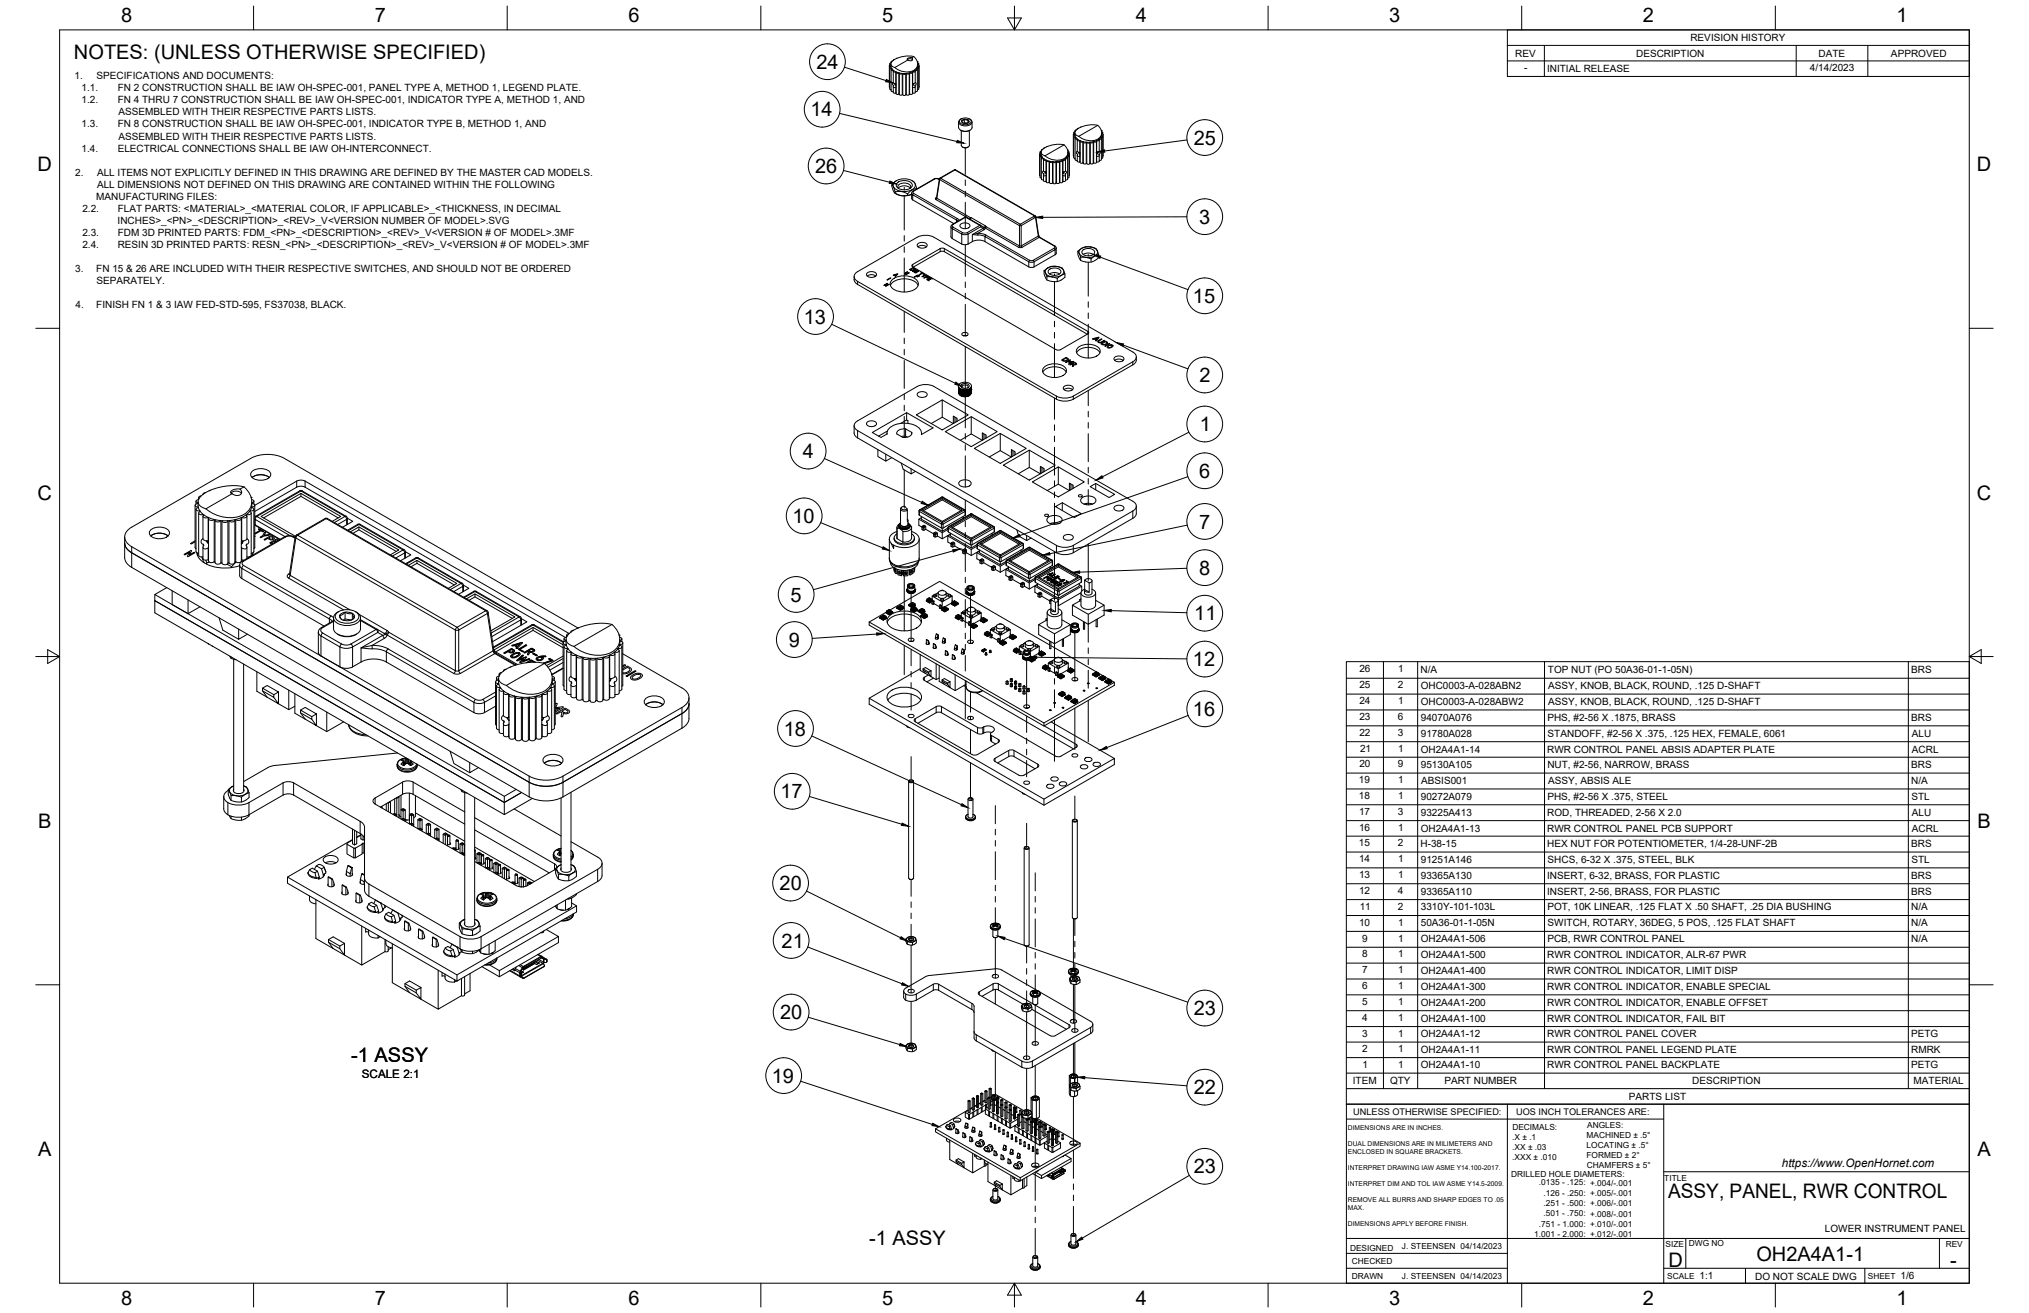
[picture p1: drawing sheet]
<svg xmlns="http://www.w3.org/2000/svg" width="864mm" height="559mm" viewBox="0 0 864 559" stroke-linecap="round" stroke-linejoin="round" font-family="sans-serif">
<defs><g id="words">
<g font-size="8.5">
<text x="51.6" y="9.4">8</text>
<text x="159.5" y="9.4">7</text>
<text x="267.5" y="9.4">6</text>
<text x="375.4" y="9.3">5</text>
<text x="483.4" y="9.4">4</text>
<text x="591.3" y="9.4">3</text>
<text x="699.3" y="9.4">2</text>
<text x="807.2" y="9.4">1</text>
<text x="31.5" y="25">NOTES: (UNLESS OTHERWISE SPECIFIED)</text>
<text x="347.5" y="29.3">24</text>
<text x="344.9" y="49.6">14</text>
<text x="508.1" y="61.6">25</text>
<text x="16" y="72.9">D</text>
<text x="346.9" y="73.7">26</text>
<text x="841.4" y="72.9">D</text>
<text x="510.4" y="95.2">3</text>
<text x="507.7" y="128.9">15</text>
<text x="342.1" y="137.7">13</text>
<text x="510.5" y="162.6">2</text>
<text x="510.7" y="183.5">1</text>
<text x="341.7" y="195">4</text>
<text x="510.4" y="203.4">6</text>
<text x="16" y="212.6">C</text>
<text x="841.4" y="212.6">C</text>
<text x="337.3" y="222.6">10</text>
<text x="510.4" y="225">7</text>
<text x="510.4" y="244.6">8</text>
<text x="336.5" y="256">5</text>
<text x="508.3" y="264.1">11</text>
<text x="335.7" y="275.2">9</text>
<text x="507.8" y="283.5">12</text>
<text x="507.7" y="304.7">16</text>
<text x="333.6" y="313.1">18</text>
<text x="332.2" y="339.8">17</text>
<text x="16.2" y="352.3">B</text>
<text x="841.7" y="352.3">B</text>
<text x="331.8" y="378.8">20</text>
<text x="332.7" y="403.3">21</text>
<text x="332.1" y="433.7">20</text>
<text x="508.1" y="432">23</text>
<text x="149.5" y="451.9">-1 ASSY</text>
<text x="328.5" y="460.8">19</text>
<text x="508.1" y="465.8">22</text>
<text x="16.2" y="492">A</text>
<text x="841.7" y="492">A</text>
<text x="508.1" y="499.4">23</text>
<text x="710" y="510">ASSY, PANEL, RWR CONTROL</text>
<text x="369.9" y="529.9">-1 ASSY</text>
<text x="710.1" y="539.1">D</text>
<text x="747.6" y="536.7">OH2A4A1-1</text>
<text x="830.1" y="539.1">-</text>
<text x="51.6" y="555.5">8</text>
<text x="159.5" y="555.5">7</text>
<text x="267.5" y="555.5">6</text>
<text x="375.4" y="555.4">5</text>
<text x="483.4" y="555.5">4</text>
<text x="591.3" y="555.5">3</text>
<text x="699.3" y="555.5">2</text>
<text x="807.2" y="555.5">1</text>
</g>
<g font-size="5">
<text x="154" y="458.6">SCALE 2:1</text>
<text x="758.4" y="496.8">https://www.OpenHornet.com</text>
</g>
<g font-size="4.3">
<text x="719.5" y="17.6">REVISION HISTORY</text>
<text x="644.9" y="24.2">REV</text>
<text x="696.4" y="24.2">DESCRIPTION</text>
<text x="774" y="24.2">DATE</text>
<text x="804.9" y="24.2">APPROVED</text>
<text x="31.7" y="33.7">1.</text>
<text x="41.1" y="33.7">SPECIFICATIONS AND DOCUMENTS:</text>
<text x="648.7" y="30.2">-</text>
<text x="658.5" y="30.6">INITIAL RELEASE</text>
<text x="770.3" y="30.3">4/14/2023</text>
<text x="34.7" y="38.9">1.1.</text>
<text x="50.1" y="38.9">FN 2 CONSTRUCTION SHALL BE IAW OH-SPEC-001, PANEL TYPE A, METHOD 1, LEGEND PLATE.</text>
<text x="34.7" y="44">1.2.</text>
<text x="50.1" y="44">FN 4 THRU 7 CONSTRUCTION SHALL BE IAW OH-SPEC-001, INDICATOR TYPE A, METHOD 1, AND</text>
<text x="50.4" y="49.1">ASSEMBLED WITH THEIR RESPECTIVE PARTS LISTS.</text>
<text x="34.7" y="54.3">1.3.</text>
<text x="50.1" y="54.3">FN 8 CONSTRUCTION SHALL BE IAW OH-SPEC-001, INDICATOR TYPE B, METHOD 1, AND</text>
<text x="50.4" y="59.4">ASSEMBLED WITH THEIR RESPECTIVE PARTS LISTS.</text>
<text x="34.7" y="64.5">1.4.</text>
<text x="50.1" y="64.5">ELECTRICAL CONNECTIONS SHALL BE IAW OH-INTERCONNECT.</text>
<text x="32" y="74.7">2.</text>
<text x="41.3" y="74.7">ALL ITEMS NOT EXPLICITLY DEFINED IN THIS DRAWING ARE DEFINED BY THE MASTER CAD MODELS.</text>
<text x="41.3" y="79.9">ALL DIMENSIONS NOT DEFINED ON THIS DRAWING ARE CONTAINED WITHIN THE FOLLOWING</text>
<text x="41" y="85">MANUFACTURING FILES:</text>
<text x="35.1" y="90.1">2.2.</text>
<text x="50" y="95.3">INCHES&gt;_&lt;PN&gt;_&lt;DESCRIPTION&gt;_&lt;REV&gt;_V&lt;VERSION NUMBER OF MODEL&gt;.SVG</text>
<text x="50.1" y="90.1">FLAT PARTS: &lt;MATERIAL&gt;_&lt;MATERIAL COLOR, IF APPLICABLE&gt;_&lt;THICKNESS, IN DECIMAL</text>
<text x="35.1" y="100.4">2.3.</text>
<text x="50.1" y="100.4">FDM 3D PRINTED PARTS: FDM_&lt;PN&gt;_&lt;DESCRIPTION&gt;_&lt;REV&gt;_V&lt;VERSION # OF MODEL&gt;.3MF</text>
<text x="35.1" y="105.5">2.4.</text>
<text x="50.1" y="105.5">RESIN 3D PRINTED PARTS: RESN_&lt;PN&gt;_&lt;DESCRIPTION&gt;_&lt;REV&gt;_V&lt;VERSION # OF MODEL&gt;.3MF</text>
<text x="32" y="115.7">3.</text>
<text x="41" y="115.7">FN 15 &amp; 26 ARE INCLUDED WITH THEIR RESPECTIVE SWITCHES, AND SHOULD NOT BE ORDERED</text>
<text x="41.1" y="120.9">SEPARATELY.</text>
<text x="32.1" y="131.1">4.</text>
<text x="41" y="131.1">FINISH FN 1 &amp; 3 IAW FED-STD-595, FS37038, BLACK.</text>
<text x="578.6" y="285.9">26</text>
<text x="595.1" y="285.9">1</text>
<text x="604.6" y="286.2">N/A</text>
<text x="658.8" y="286.2">TOP NUT (PO 50A36-01-1-05N)</text>
<text x="813.5" y="286.2">BRS</text>
<text x="578.6" y="293">25</text>
<text x="595" y="293">2</text>
<text x="604.7" y="293.3">OHC0003-A-028ABN2</text>
<text x="658.9" y="293.3">ASSY, KNOB, BLACK, ROUND, .125 D-SHAFT</text>
<text x="578.6" y="299.7">24</text>
<text x="595.1" y="299.7">1</text>
<text x="604.7" y="300">OHC0003-A-028ABW2</text>
<text x="658.9" y="300">ASSY, KNOB, BLACK, ROUND, .125 D-SHAFT</text>
<text x="578.6" y="306.5">23</text>
<text x="595" y="306.5">6</text>
<text x="604.7" y="306.7">94070A076</text>
<text x="658.6" y="306.8">PHS, #2-56 X .1875, BRASS</text>
<text x="813.5" y="306.8">BRS</text>
<text x="578.6" y="313.2">22</text>
<text x="594.9" y="313.2">3</text>
<text x="604.7" y="313.5">91780A028</text>
<text x="658.7" y="313.5">STANDOFF, #2-56 X .375, .125 HEX, FEMALE, 6061</text>
<text x="813.8" y="313.5">ALU</text>
<text x="578.9" y="320">21</text>
<text x="595.1" y="320">1</text>
<text x="604.7" y="320.3">OH2A4A1-14</text>
<text x="658.6" y="320.3">RWR CONTROL PANEL ABSIS ADAPTER PLATE</text>
<text x="813.8" y="320.3">ACRL</text>
<text x="578.6" y="326.6">20</text>
<text x="594.9" y="326.6">9</text>
<text x="604.7" y="326.8">95130A105</text>
<text x="658.6" y="326.9">NUT, #2-56, NARROW, BRASS</text>
<text x="813.5" y="326.9">BRS</text>
<text x="578.4" y="333.3">19</text>
<text x="595.1" y="333.3">1</text>
<text x="604.9" y="333.6">ABSIS001</text>
<text x="658.9" y="333.6">ASSY, ABSIS ALE</text>
<text x="813.5" y="333.6">N/A</text>
<text x="578.4" y="340.1">18</text>
<text x="595.1" y="340.1">1</text>
<text x="604.7" y="340.3">90272A079</text>
<text x="658.6" y="340.4">PHS, #2-56 X .375, STEEL</text>
<text x="813.6" y="340.4">STL</text>
<text x="578.4" y="346.8">17</text>
<text x="594.9" y="346.8">3</text>
<text x="604.7" y="347.1">93225A413</text>
<text x="658.6" y="347.1">ROD, THREADED, 2-56 X 2.0</text>
<text x="813.8" y="347.1">ALU</text>
<text x="578.4" y="353.6">16</text>
<text x="595.1" y="353.6">1</text>
<text x="604.7" y="353.9">OH2A4A1-13</text>
<text x="658.6" y="353.9">RWR CONTROL PANEL PCB SUPPORT</text>
<text x="813.8" y="353.9">ACRL</text>
<text x="578.4" y="360.2">15</text>
<text x="595" y="360.2">2</text>
<text x="604.6" y="360.4">H-38-15</text>
<text x="658.6" y="360.5">HEX NUT FOR POTENTIOMETER, 1/4-28-UNF-2B</text>
<text x="813.5" y="360.5">BRS</text>
<text x="578.4" y="366.9">14</text>
<text x="595.1" y="366.9">1</text>
<text x="604.7" y="367.2">91251A146</text>
<text x="658.7" y="367.2">SHCS, 6-32 X .375, STEEL, BLK</text>
<text x="813.6" y="367.2">STL</text>
<text x="578.4" y="373.7">13</text>
<text x="595.1" y="373.7">1</text>
<text x="604.7" y="374">93365A130</text>
<text x="658.5" y="374">INSERT, 6-32, BRASS, FOR PLASTIC</text>
<text x="813.5" y="374">BRS</text>
<text x="578.4" y="380.4">12</text>
<text x="595" y="380.4">4</text>
<text x="604.7" y="380.7">93365A110</text>
<text x="658.5" y="380.7">INSERT, 2-56, BRASS, FOR PLASTIC</text>
<text x="813.5" y="380.7">BRS</text>
<text x="578.7" y="387.2">11</text>
<text x="595" y="387.2">2</text>
<text x="604.7" y="387.5">3310Y-101-103L</text>
<text x="658.6" y="387.5">POT, 10K LINEAR, .125 FLAT X .50 SHAFT, .25 DIA BUSHING</text>
<text x="813.5" y="387.5">N/A</text>
<text x="578.4" y="394">10</text>
<text x="595.1" y="394">1</text>
<text x="604.7" y="394.2">50A36-01-1-05N</text>
<text x="658.7" y="394.3">SWITCH, ROTARY, 36DEG, 5 POS, .125 FLAT SHAFT</text>
<text x="813.5" y="394.3">N/A</text>
<text x="579.8" y="400.7">9</text>
<text x="595.1" y="400.7">1</text>
<text x="604.7" y="401">OH2A4A1-506</text>
<text x="658.6" y="401">PCB, RWR CONTROL PANEL</text>
<text x="813.5" y="401">N/A</text>
<text x="579.8" y="407.5">8</text>
<text x="595.1" y="407.5">1</text>
<text x="604.7" y="407.8">OH2A4A1-500</text>
<text x="658.6" y="407.8">RWR CONTROL INDICATOR, ALR-67 PWR</text>
<text x="579.8" y="414.2">7</text>
<text x="595.1" y="414.2">1</text>
<text x="604.7" y="414.5">OH2A4A1-400</text>
<text x="658.6" y="414.5">RWR CONTROL INDICATOR, LIMIT DISP</text>
<text x="579.8" y="421">6</text>
<text x="595.1" y="421">1</text>
<text x="604.7" y="421.3">OH2A4A1-300</text>
<text x="658.6" y="421.3">RWR CONTROL INDICATOR, ENABLE SPECIAL</text>
<text x="579.8" y="427.7">5</text>
<text x="595.1" y="427.7">1</text>
<text x="604.7" y="428">OH2A4A1-200</text>
<text x="658.6" y="428">RWR CONTROL INDICATOR, ENABLE OFFSET</text>
<text x="579.8" y="434.5">4</text>
<text x="595.1" y="434.5">1</text>
<text x="604.7" y="434.8">OH2A4A1-100</text>
<text x="658.6" y="434.8">RWR CONTROL INDICATOR, FAIL BIT</text>
<text x="579.8" y="441.2">3</text>
<text x="595.1" y="441.2">1</text>
<text x="604.7" y="441.5">OH2A4A1-12</text>
<text x="658.6" y="441.5">RWR CONTROL PANEL COVER</text>
<text x="813.4" y="441.5">PETG</text>
<text x="579.8" y="447.8">2</text>
<text x="595.1" y="447.8">1</text>
<text x="604.7" y="448.1">OH2A4A1-11</text>
<text x="658.6" y="448.1">RWR CONTROL PANEL LEGEND PLATE</text>
<text x="813.4" y="448.1">RMRK</text>
<text x="579.9" y="454.4">1</text>
<text x="595.1" y="454.4">1</text>
<text x="604.7" y="454.7">OH2A4A1-10</text>
<text x="658.6" y="454.7">RWR CONTROL PANEL BACKPLATE</text>
<text x="813.4" y="454.7">PETG</text>
<text x="575.8" y="461.5">ITEM</text>
<text x="591.7" y="461.4">QTY</text>
<text x="614.8" y="461.5">PART NUMBER</text>
<text x="720.3" y="461.5">DESCRIPTION</text>
<text x="814.5" y="461.5">MATERIAL</text>
<text x="693.3" y="468.1">PARTS LIST</text>
<text x="776.8" y="524.4">LOWER INSTRUMENT PANEL</text>
<text x="723.4" y="544.5">1:1</text>
<text x="747" y="544.7">DO NOT SCALE DWG</text>
<text x="809" y="544.5">1/6</text>
</g>
<g font-size="3.9">
<text x="576" y="474.6">UNLESS OTHERWISE SPECIFIED:</text>
<text x="645.3" y="474.7">UOS INCH TOLERANCES ARE:</text>
</g>
<g font-size="3.5">
<text x="643.7" y="485">.X ± .1</text>
<text x="643.7" y="480.8">DECIMALS:</text>
<text x="675.3" y="484.3">MACHINED ± .5°</text>
<text x="675.6" y="480">ANGLES:</text>
<text x="643.7" y="489.3">.XX ± .03</text>
<text x="675.3" y="488.6">LOCATING ± .5°</text>
<text x="643.7" y="493.5">.XXX ± .010</text>
<text x="675.3" y="492.8">FORMED ± 2°</text>
<text x="675.4" y="497.1">CHAMFERS ± 5°</text>
<text x="643.2" y="501.1">DRILLED HOLE DIAMETERS:</text>
<text x="708.4" y="502.7">TITLE</text>
<text x="655" y="504.4">.0135 - .125: +.004/-.001</text>
<text x="657" y="508.8">.126 - .250: +.005/-.001</text>
<text x="657" y="513.2">.251 - .500: +.006/-.001</text>
<text x="657" y="517.7">.501 - .750: +.008/-.001</text>
<text x="653.1" y="526.5">1.001 - 2.000: +.012/-.001</text>
<text x="655" y="522.1">.751 - 1.000: +.010/-.001</text>
<text x="574.6" y="532.3">DESIGNED</text>
<text x="596.7" y="531.6">J. STEENSEN 04/14/2023</text>
<text x="708.9" y="530.9">SIZE</text>
<text x="718.9" y="530.5">DWG NO</text>
<text x="828.2" y="530.9">REV</text>
<text x="575.4" y="537.9">CHECKED</text>
<text x="575.4" y="544.3">DRAWN</text>
<text x="596.7" y="544.3">J. STEENSEN 04/14/2023</text>
<text x="709.6" y="544.2">SCALE</text>
<text x="795" y="544.2">SHEET</text>
</g>
<g font-size="2.8">
<text x="573.7" y="480.9">DIMENSIONS ARE IN INCHES.</text>
<text x="573.7" y="487.7">DUAL DIMENSIONS ARE IN MILIMETERS AND</text>
<text x="573.7" y="491.1">ENCLOSED IN SQUARE BRACKETS.</text>
<text x="573.7" y="497.9">INTERPRET DRAWING IAW ASME Y14.100-2017.</text>
<text x="573.7" y="504.7">INTERPRET DIM AND TOL IAW ASME Y14.5-2009.</text>
<text x="573.7" y="511.6">REMOVE ALL BURRS AND SHARP EDGES TO .05</text>
<text x="573.7" y="514.9">MAX.</text>
<text x="573.7" y="521.8">DIMENSIONS APPLY BEFORE FINISH.</text>
</g>
</g></defs>
<!-- layer: Visible -->
<g fill="none" stroke="#000" stroke-width=".43">
<path d="M378.5 37l.2 .2M378.5 28v9M378.7 28.9v8.9l.6 .4M378.7 27.1v.6M379.2 27.3v1.1M379.2 27.6l-.7 .5 .7 .3M379.2 28.4v.1M379.3 26.4v.4l-.6 .3 .5 .4M379.3 29.7v8.9l.9 .4M379.6 29.2v.2M379.8 26l-.5 .2 .1 .3M380.2 35.1l-.4 .7 .6 .7-.2 .6 .5 .2 .7-.3"/>
<path d="M380.2 30.3v4.9l1.2 .4M380.2 39.3l.4 .4 .7-.2M380.2 25.7h.1M380.2 36.9v2.4M380.3 36.3v.4M380.3 30l-.9-.1-.1-.4 .3-.2 .7 .9M380.8 25.3l-.6 .4M381 35.7l.4 .4M381 35.7l.4 .5M381.1 35.6l-.1 .1M381.3 30.6l-1-.4a.6 .6 0 0 0 .3 .5 .6 .6 0 0 0 .7-.1l.1 5.6M381.3 35.5l-.3 .2"/>
<path d="M381.4 36.2v3.6l.5 .4 .7-.2M381.5 30.6l1.1 .4a.62 .62 0 0 1-.7 .2 .62 .62 0 0 1-.4-.6zM381.8 24.8l-.3 .1M382.6 31v9M382.6 40h.2M382.8 31.2v9M382.8 31.1l1.2 .1a.7 .7 0 0 1-.7 .3 .7 .7 0 0 1-.5-.4zM384 31.3v9M384.2 31.3v9M384.2 31.3a.72 .72 0 0 0 1.3 0M384.2 31.3h1.3M385.5 31.3v9"/>
<path d="M385.7 31.2l1.3-.1a.67 .67 0 0 1-.6 .5 .67 .67 0 0 1-.7-.4zM385.7 31.3v9M386.2 25.4a1.57 1.57 0 0 1 2.2 .1M387 31.2v9M387.2 31v9M387.2 31l1.1-.4a.59 .59 0 0 1-.4 .7 .59 .59 0 0 1-.7-.3zM388.1 24.6l-1.7 .2-.3 .4 .3 .3-5.6 3.2M388.1 24.6a.9 .9 0 0 1-.1 1.2 .9 .9 0 0 1-1.3-.1l-.3-.2M388.4 36.2l-.1 3.8h-1.3M388.4 35.9l.2 .1M388.4 30.9v5.3M388.4 30.6l1.1-.4a.6 .6 0 0 1-.4 .5 .6 .6 0 0 1-.7-.1z"/>
<path d="M388.5 30.6v4.9M388.5 37.1v2.5M388.5 39.5l-.1 .1M388.6 36l-.2 .1M388.6 35.6v.4M388.8 35.6l-.4 .6M388.9 24.1l-.8 .5M388.9 24.1a3.5 3.5 0 0 1 1.5 4.2 3.5 3.5 0 0 1-3.8 2.3l-3.4-.5-2.4-1.4M388.9 24.1a10.2 10.2 0 0 0-9.6 2.7 1.51 1.51 0 0 0 1.5 1.9M389.5 30l.8-.1 .1-.4-.3-.2-.6 .9M389.5 36.3v.4M389.6 35.1l.4 .8-.7 .6 .2 .6-1.1-.1"/>
<path d="M389.6 30.3v4.9l-1.2 .4M389.6 36.9v2.4M389.6 39.3l-.4 .4-.8-.1M390.2 29.2v.2M390.4 26.2l.1 .1M390.5 29.7v8.9l-.9 .4M390.5 26.4h.1M390.5 28.5l.5 .5-.8 .2zM390.6 26.8l.5 .3-.5 .4M390.6 27.3v1.2M390.6 27.6l.6 .5-.6 .3M391 28.9l.1 8.9-.6 .4"/>
<path d="M391 27.1v.6M391.2 28v9M391.2 37l-.2 .2M382.8 40.2l.5 .3 .7-.3M384 40.2a1.09 1.09 0 0 0 1.7 0M387 40.2l-.6 .3-.7-.3M408 51.9v2.3a3.3 3.3 0 0 0 5.7 0v-2.3M408.7 50.9a3.1 3.1 0 0 1 4.7 .7 2.93 2.93 0 0 1-5.1 0zM408.8 55.4l.3 .1M409.1 50.6a1.37 1.37 0 0 0-1.1 1.5 1.37 1.37 0 0 0 1.4 1.2 3.4 3.4 0 0 0 4.3-1.4l-.3-.8-.8-.5M409.2 55.6v6.3a2 2 0 0 0 3.4 0M410.4 50.8v1.4"/>
<path d="M410.5 50.7a.93 .93 0 0 0-1.2 .9 .93 .93 0 0 0 1.2 .9l1.2-.1 .7-.5M410.5 50.7l1.5 .3M411.8 52.4l-1.4-.2-.4 .3M412 51v1.3M412 51l.4 .9M412.4 51.9l-.5 .4M412.4 51.9l-.2-.3a.58 .58 0 0 0-.3-.6 .58 .58 0 0 0-.7 .1 1.17 1.17 0 0 0-1.7 .3l-.2 .1 .4 .8M412.6 55.6v6.3M412.9 55.4l-2 .6-1.8-.5M456.8 57.3l.2 9.2M457 58.1v9l.6 .4M457 56.4v.6"/>
<path d="M457.5 56.5v1.1M457.5 56.9l-.6 .4 .6 .3M457.5 57.6v.2M457.5 57.8l.4 .7M457.5 57.8l-.5 .4 .9 .4M457.6 56.1l-.6 .3 .5 .4M457.6 58.9v9l.9 .3M457.6 55.6v.4M457.6 58.8l.4-.2 .6 .6h-.7zM458.2 55.2l-.5 .3v.3M458.5 59.6v4.9l1.2 .4M458.6 59.4l1 .4a.6 .6 0 0 1-.6 .2 .6 .6 0 0 1-.4-.6z"/>
<path d="M458.6 59.2v.2M459.1 54.6l-.6 .3M459.6 59.9l.1 5.6M459.8 59.9l1.1 .4a.61 .61 0 0 1-.7 .2 .61 .61 0 0 1-.4-.6zM460.1 54.1l-.3 .1M466.8 59.8l1-.4a.6 .6 0 0 1-.4 .6 .6 .6 0 0 1-.6-.2zM466.8 59.9v4.9M467.2 53.4l-8.1 4.6M467.2 53.3a3.5 3.5 0 0 1 1.5 4.2 3.5 3.5 0 0 1-3.8 2.4l-3.4-.5-2.3-1.4M467.2 53.3a10.2 10.2 0 0 0-9.6 2.7 1.51 1.51 0 0 0 1.6 2M467.8 59.2l.6-.6 .4 .2-.2 .4zM467.8 59.2v.2"/>
<path d="M467.9 59.6v4.9l-1.2 .4M468.5 58.5l.4-.7 .4 .2-.8 .6M468.8 55.5v.1M468.8 58.9v9l-.9 .3M468.8 55.6h.1M468.9 56.1l.5 .3-.5 .4M468.9 56.5v1.3M468.9 56.9l.6 .4-.6 .3M469.3 58.1l.1 9-.6 .4M469.3 56.4v.6M469.5 57.3l-.1 9.2M379.6 78.7l.5 2.2 .9 1.4v-.6"/>
<path d="M381 77.3a6.6 6.6 0 0 1 8.2 .5 2.48 2.48 0 0 1-2.4 3.5 5.8 5.8 0 0 1-6.5-2 1.85 1.85 0 0 1 .7-2zM381.6 76.9l-1.4 1a.82 .82 0 0 0-.5 .8 .82 .82 0 0 0 .5 .7l.5 1.5a.85 .85 0 0 0 .6 .8 .85 .85 0 0 0 .9-.2l2.9 .4a1.35 1.35 0 0 0 1.3 .5 1.35 1.35 0 0 0 1-1l1.3-.8 1.5-.3M382 77.8a4.5 4.5 0 0 1 6.3 .8 2.99 2.99 0 0 1-3.8 2.2l-1.4-.3-1.1-.6a1.32 1.32 0 0 1 0-2.1zM388.2 76.9l1.1 .9 .9 2.5M399.8 76.3l-1.1-.4-1 .2-9.3 5.4-.4 .6 .1 2.5 17.9 10.6M409.6 62.6l1.5 .4 1-.4M442.5 65.6l.2 9.2M442.7 66.4v9l.6 .4M442.7 64.7v.6M443.1 64.8v1.1M443.1 65.2l-.6 .4 .6 .3M443.1 65.9v.2"/>
<path d="M443.2 64.4l-.5 .3 .4 .4M443.2 63.9v.4M443.2 67.2v9M443.3 76.2l.9 .3M443.3 67.1l.3-.2 .6 .6h-.8zM443.5 66.8v.1M443.8 63.5l-.5 .3v.3M444.1 72.7l-.4 .7 .6 .7-.1 .6 .5 .2 .6-.3M444.1 67.9v4.9l1.2 .4M444.1 74.5l.1 2.5 1.1 .1M444.2 67.5v.2M444.2 73.9v.3"/>
<path d="M444.7 62.9l-.6 .4M444.9 73.1l.1 .2M445 73.3l.3 .4M445 73.3l.3 .5M445 73.2v.1M445.3 68.1l-1.1-.4a.6 .6 0 0 0 .4 .6 .6 .6 0 0 0 .7-.2M445.3 68.2v5.6M445.3 73.1l-.3 .2M445.3 73.8v3.6l.5 .4 .7-.2M445.7 62.4l-.2 .1M446.5 68.6l.2 9M446.5 68.6l-1.1-.4a.59 .59 0 0 0 .4 .7 .59 .59 0 0 0 .7-.3"/>
<path d="M446.7 68.8v8.9l.6 .4 .7-.3M446.7 68.6l1.3 .2a.69 .69 0 0 1-.7 .3 .69 .69 0 0 1-.6-.5zM448 77.8h.2M448 68.8v9M448.2 68.9v9l.6 .3 .7-.3v-9M448.2 68.8a.72 .72 0 0 0 1.3 0M448.2 68.8h1.3M449.7 68.8l1.2-.2a.67 .67 0 0 1-.5 .6 .67 .67 0 0 1-.7-.4zM449.7 68.8v9M449.7 77.8h-.2M450.9 68.8l.1 8.9-.6 .4-.7-.3M451.1 68.6l1.1-.4a.59 .59 0 0 1-.4 .7 .59 .59 0 0 1-.7-.3"/>
<path d="M451.1 68.6l-.2 9M452.3 73.8v3.8h-1.2M452.3 73.5l.2 .1M452.3 68.4v5.4M452.4 68.1l1-.4a.6 .6 0 0 1-.3 .6 .6 .6 0 0 1-.7-.2zM452.4 68.2v4.9M452.4 74.6v2.6M452.4 77.1l-.1 .1M452.5 73.6l-.2 .1M452.5 73.6l-.2 .2M452.6 73.2l-.1 .4M452.7 73.1l-.2 .5"/>
<path d="M452.9 61.7l-8.1 4.6M452.9 61.6a3.5 3.5 0 0 1 1.5 4.2 3.5 3.5 0 0 1-3.8 2.4l-3.5-.5-2.3-1.4M452.9 61.6a10.2 10.2 0 0 0-9.7 2.7 1.51 1.51 0 0 0 1.6 2M453.4 67.5l.7-.6 .3 .2-.1 .4zM453.4 67.5v.2M453.4 73.9v.3M453.5 72.7l.4 .6-.6 .8 .1 .6-1.1-.1M453.5 67.9v4.9l-1.2 .4M453.5 74.5v2.5l-1.1 .1M454.2 66.8v.1M454.4 63.8v.1M454.4 63.9h.1"/>
<path d="M454.4 67.2v9M454.4 76.2l-.9 .3M454.5 64.4l.5 .3-.4 .4M454.5 64.8v1.1M454.5 65.2l.7 .3-.7 .6M455 66.4v9l-.6 .4M455 64.7v.6M455.2 65.6l-.2 9.2M458.5 64.4l-.4 .7 .6 .7-.1 .6 .4 .2 .7-.3M458.5 66.2l.1 2.5 1 .1M458.6 65.6v.3M459.3 64.8l.1 .2"/>
<path d="M459.3 65l.4 .4M459.4 65l.3 .5M459.4 64.9l-.1 .1M459.6 68.8l.1 .1M459.7 64.8l-.4 .2M459.7 65.5v.8M459.7 66.3l.1 3h1.1M460.9 60.3v9M460.9 69.3h.2M461.1 60.5v8.9l.6 .4 .7-.3M461.1 60.3l1.2 .2a.69 .69 0 0 1-.6 .3 .69 .69 0 0 1-.6-.5zM462.3 69.5h.3"/>
<path d="M462.3 60.5v9M462.6 60.6v9l.6 .3 .6-.3v-9M462.6 60.5a.72 .72 0 0 0 1.2 0M462.6 60.5h1.2M464.1 60.5l1.2-.2a.67 .67 0 0 1-.6 .6 .67 .67 0 0 1-.6-.4zM464.1 60.5v9M464.1 69.5h-.3M465.3 60.5v8.9l-.6 .4-.6-.3M465.5 60.3l1.1-.4a.59 .59 0 0 1-.4 .7 .59 .59 0 0 1-.7-.3zM465.5 69.3h-.2M465.5 60.3v9M466.7 65.5v.8"/>
<path d="M466.7 66.3v2.8l-.5 .4-.7-.2M466.7 65.2l.2 .1M466.7 60.1v5.4M466.8 66.3v2.6M466.8 68.8l-.1 .1M466.9 65.3l-.2 .1M466.9 65.3l-.2 .2M467 64.9l-.1 .4M467.1 64.8l-.2 .5M467.8 65.6v.3M467.9 64.4l.4 .6-.6 .8 .1 .6-1.1-.1M467.9 66.2l-.1 2.5-1 .1"/>
<path d="M382.3 80.1a3.8 3.8 0 0 1 5.1 0M382.5 80.2a1.56 1.56 0 0 1 .1-1.7 1.56 1.56 0 0 1 1.7-.6 2.65 2.65 0 0 1 3.3 1.6l-.3 .7M386.3 82.5v.6M388 82.7l-3.7 .6-1.4-.2-1.9-.8a7.3 7.3 0 0 0 7 .4M390.2 80.3v.1M398.6 84.2l1.3-8.2 6.7-3.8 34 19.7M398.6 84.2h.1M408.8 95.5a2.83 2.83 0 0 1 4 .4 2.33 2.33 0 0 1-3.6 1.1 .89 .89 0 0 1-.4-1.5zM412.7 93.2h.1M418.7 96.7l-7.6-4.4-6.1 3.5-.3 .6 .2 4.8 4.9 2.8 1.4 .1 .9-.3M440.6 91.9l1.5 8.3M363.5 117.7l.2 2 1.3 1.3 84.6 48.9"/>
<path d="M365 115.6a2.2 2.2 0 0 0-1.5 2.1 2.2 2.2 0 0 0 1.5 2.1l84.6 48.8a8 8 0 0 0 7.2 0l25.4-14.6a2.19 2.19 0 0 0 1.5-2.1 2.19 2.19 0 0 0-1.5-2.1l-84.7-48.8a7.8 7.8 0 0 0-7.1 0l-25.4 14.6M369 116.3a2.83 2.83 0 0 1 4.1 .3 2.33 2.33 0 0 1-3.7 1.1 .89 .89 0 0 1-.4-1.4zM369.1 117.5a3.1 3.1 0 0 1 3.7 0M379.9 118.9a8.6 8.6 0 0 1 10.4 .5 2.74 2.74 0 0 1-1.9 4.2 8 8 0 0 1-9.3-1.9 2.3 2.3 0 0 1 .8-2.8zM390.6 103.8a2.83 2.83 0 0 1 4 .4 2.33 2.33 0 0 1-3.6 1.1 .89 .89 0 0 1-.4-1.5zM390.7 105a3.1 3.1 0 0 1 3.6 0M401.9 107.1l60.9 35.1M402 105.8h-1.9l-11.6 6.7-.3 .8 61.3 35.5h1.9l11.9-7-.3-.7-61.1-35.3M402 107.1h-1.9l-11.4 6.6M442.1 100.2v.1M442.1 100.3l.5 .7 6.7 4 .3 2.7-.5 .7-9.8 5.4-1.4-.2-18.6-10.8a6.5 6.5 0 0 0-7.2 1.1M444.4 115.2l.6 1"/>
<path d="M444.4 115.2v1.4l1.1 2.5 2.6 .7h2l1.6-.7 1.6-1.1v-1.4M445 116.2l.2 .5a1.07 1.07 0 0 0 .5 1.1 1.07 1.07 0 0 0 1.2 0h.9M445 116.2l1 1 1.8 .6M445.6 117.8v1.4M446 114l-1 1v1.2M446 114l-1.6 1.2M446.4 114.8a3.7 3.7 0 0 1 5.1 .4 2.21 2.21 0 0 1-3 2l-1.6-.5a1.15 1.15 0 0 1-.5-1.9zM446.7 116.6a4.2 4.2 0 0 1 4.3 0M449.9 113.4l2.2 .6 .6 1M449.9 113.4h-2.3l-1.6 .6M449.9 113.4l1.7 .6 1.1 1M449.9 113.4h-1.8l-2.1 .6"/>
<path d="M450 118.5v1.3M451.6 117.2l-.6 .4a1.49 1.49 0 0 1-2.3 .4l-.9-.2M451.6 117.2l-2 .7-1.8-.1M452.7 115v1.2l-1.1 1M452.7 115l.2 .5a.71 .71 0 0 1 .3 .8 .71 .71 0 0 1-.7 .5l-.9 .4M458.8 106.9l.6 1M458.8 106.9v1.4l1.1 2.5 2.3 .7h2.2l1.6-.6 1.6-1.2v-1.4M459.4 107.9l.2 .5a1.07 1.07 0 0 0 .5 1.1 1.07 1.07 0 0 0 1.1 0h1M459.4 107.9l1 1 1.8 .6M460 109.5v1.4M460.4 105.7l-1 1v1.2M460.4 105.7l-1.6 1.2"/>
<path d="M460.8 106.5a3.7 3.7 0 0 1 5.1 .4 2.21 2.21 0 0 1-3 2l-1.6-.5a1.15 1.15 0 0 1-.5-1.9zM461 108.3a4.2 4.2 0 0 1 4.4 0M464.2 105.1l2.2 .6 .6 1M464.2 105.1h-2.2l-1.6 .6M464.2 105.1l1.8 .6 1 1M464.2 105.1h-1.7l-2.1 .6M464.4 110.2v1.3M466 108.9l-.5 .4a1.63 1.63 0 0 1-2.5 .4l-.8-.2M466 108.9l-2.1 .7-1.7-.1M467 106.7l.3 .5a.71 .71 0 0 1 .3 .8 .71 .71 0 0 1-.7 .5l-.9 .4M467 106.7v1.2l-1 1M379 121.5a7.5 7.5 0 0 1 9.4-2.2l1.7 1.2 .7 1"/>
<path d="M409.5 141.9a1.66 1.66 0 0 1 2.6 .3 1.55 1.55 0 0 1-2.7 0zM410 142.9h1.5M443.9 158.4a6.5 6.5 0 0 1 9.9 0M444.6 156.1a7.2 7.2 0 0 1 8.9 .5 2.33 2.33 0 0 1-1.8 3.6 7.2 7.2 0 0 1-7.6-1.4 1.91 1.91 0 0 1 .5-2.7zM458.2 150.1a6.5 6.5 0 0 1 10 0M458.9 147.8a7.2 7.2 0 0 1 9 .5 2.33 2.33 0 0 1-1.8 3.6 7.2 7.2 0 0 1-7.6-1.3 1.91 1.91 0 0 1 .4-2.8zM474.3 152.2a2.83 2.83 0 0 1 4.1 .3 2.33 2.33 0 0 1-3.7 1.1 .89 .89 0 0 1-.4-1.4zM474.4 153.4a3.1 3.1 0 0 1 3.7 0M483.6 151.9v1.7l-1 1.4-25.8 14.9M364.4 179.6l26-15.1a7.9 7.9 0 0 1 7.1 0l84.7 48.8a2.19 2.19 0 0 1 1.5 2.1 2.19 2.19 0 0 1-1.5 2.1l-25.4 14.6a8 8 0 0 1-7.2 0l-84.6-48.9a2.13 2.13 0 0 1-.6-3.6zM369 179.8a2.83 2.83 0 0 1 4.1 .3 2.33 2.33 0 0 1-3.7 1.1 .89 .89 0 0 1-.4-1.4zM385.9 175.6v3.1"/>
<path d="M390 176.6l11-6.4 11.1 6.4-11.1 6.4zM390.6 167.4a2.83 2.83 0 0 1 4 .3 2.33 2.33 0 0 1-3.6 1.1 .89 .89 0 0 1-.4-1.4zM401 170.2v7.3l-4.7 2.8M401 177.5l4.8 2.7v-3.1l1.6 1v1.2M406.1 177.3v2.7M406.9 177.8v1.8M407.9 164.3a3.1 3.1 0 0 0 5.2 1l.4-1M408.1 166.1v.1M408.1 166.2v.6M408.1 165.4v-.4v.5M408.1 165.5h.1M408.1 166.1h.1"/>
<path d="M408.1 165.6v.2M408.1 166.9h.1M408.1 166v.1M408.1 165.8v.1M408.1 165.8h.1M408.1 167.2v.1M408.1 165.9v.1M408.1 165.9l.1 .1M408.1 166.5v.7M408.1 167.4a3 3 0 0 0 5.1 0v.1M408.1 167.3h.1M408.1 165.1v.5"/>
<path d="M408.1 166.5l.1 .1M408.2 166l.1 .1M408.2 166v.4M408.2 167.5l.1 .1M408.2 165.2l-.1 .5M408.2 166.4l-.1 .5M408.2 167.6h.1M408.2 166.4l-.1 .1M408.2 166.4l.2 .2M408.3 166.1l.2 .2M408.3 167.6h.1M408.3 167.6l.1 .2"/>
<path d="M408.3 167.6l.1 .1M408.3 163.5a3.8 3.8 0 0 1 5.1 .4 2.24 2.24 0 0 1-3 2l-1.7-.5a1.17 1.17 0 0 1-.4-1.9zM408.3 166.8l-.1 .7M408.3 166.7l.1 .2M408.3 165.3l-.2 .6M408.4 167.7v.1M408.4 166.7l-.3 .5M408.4 166.7l-.1 .1M408.4 166.6l.2 .3M408.4 167.8a3.5 3.5 0 0 0 4.6 0M408.4 166.9l-.2 .6M408.4 166.9l.1 .1"/>
<path d="M408.4 167.8h.1M408.4 165.4l-.2 .6M408.5 165.7l.1-.2-.3 .6M408.5 166.4l.1 .1M408.5 167.8h.1M408.5 167.8l.1 .1M408.5 166.3v.1M408.5 167v.2M408.5 167l-.2 .6M408.5 167l.2 .1M408.6 166.9l-.1 .1M408.6 166.5h.2"/>
<path d="M408.6 166.9l.3 .2M408.6 167.9l.1 .1M408.7 167.1l-.4 .6M408.7 167.1l-.2 .8M408.7 168h.1M408.7 168v.1M408.7 165.6l-.3 .7M408.7 168l.2 .1M408.8 167.2l-.3 .6M408.8 167.1v.1M408.8 165.6l-.3 .7M408.8 167.2l.2 .1"/>
<path d="M408.9 167.1l.3 .1M408.9 168.4l1.8 .4 1.8-.4M408.9 165.7l-.4 .7M408.9 166.7l.2 .1M408.9 168.1l.1 .1M409 168.2h.1M409 167.3l-.4 .6M409 167.3l-.3 .7M409 165.7l-.4 .8M409 168.2v.1M409.1 163.8a2.12 2.12 0 0 1 3.4 .6 2.1 2.1 0 0 1-3.6-.3zM409.1 168.2h.1"/>
<path d="M409.2 167.3h.1M409.2 165.8l-.4 .7M409.2 167.2l.4 .2M409.2 167.3l-.5 .7M409.2 167.4h.2M409.3 165.8l-.5 .8M409.3 168.3h.1M409.3 168.4h.1M409.4 167.4l-.5 .7M409.4 167.4l-.4 .8M409.4 165.9l-.5 .8-.1-.2M409.4 166.8l-.1 .1"/>
<path d="M409.4 166.8l.1 .1M409.5 166.9l.2 .1M409.5 168.4h.2M409.5 168.4h-.1M409.6 167.4v.1M409.6 165.9l-.5 .8M409.6 167.4l.4 .1M409.6 165.1a1.07 1.07 0 0 1 .4-1.3 1.07 1.07 0 0 1 1.3 .1l.8 .6-.3 .6M409.6 167.5l-.5 .7M409.6 167.5h.2M409.6 165.9l-.3 .9M409.7 168.4l.7-.9-.6 1"/>
<path d="M409.7 168.4v.1M409.7 168.5h.1M409.8 167.5l-.7 .7M409.8 167.5l-.4 .9M409.8 168.5h-.1M409.8 168.5h.1M409.8 166.9l-.1 .1M409.8 166.9l.1 .1M409.9 166l-.6 .8M409.9 167l.2 .1M409.9 168.5h.2M409.9 168.4l-.1 .1"/>
<path d="M410 167.5v.1M410 167.5h.4M410 166l-.5 .8M410 167.6l-.5 .8M410 167.6h.3M410.1 166l-.6 .9M410.1 167.1h.3M410.1 168.5l.1 .1M410.2 168.5l-.1 .1M410.3 166l-.6 1M410.4 167.5l.1 .1M410.4 168.5h.2"/>
<path d="M410.4 168.5l-.2 .1M410.4 166.1l-.6 .8M410.5 167.6l-.6 .9M410.5 167.6h.2M410.6 166.1l-.7 .9M410.6 167.1h.2M410.6 168.5v.1M410.6 168.6h.1M410.7 168.6h-.1M410.7 168.6h.1M410.7 167.6l-.6 .9M410.7 167.6l-.5 .9"/>
<path d="M410.8 166.1l-.7 .9M410.8 167.6h.2M410.8 166.1l-.5 .9M410.9 168.5l-.2 .1M411 167.6l-.6 .9M411 166l-.6 1.1 .8-1.1-.5 1M411.1 167.1h-.3M411.1 168.5h-.2M411.1 168.5v.1M411.1 168.6h.1M411.1 167l-.1 .1M411.1 167h.2"/>
<path d="M411.2 167l.5-1-.6 1.1M411.2 168.6h-.1M411.2 167.6l-.6 .9M411.2 167.6l-.5 1M411.2 167.6h-.2M411.3 167.5l.1 .1M411.3 167.5h-.9M411.3 168.5l-.1 .1M411.4 167.6l-.6 .9M411.5 166l-.7 1.1M411.5 167l-.2 .1M411.5 168.5h-.2"/>
<path d="M411.5 168.4v.1M411.5 168.5h.1M411.6 166.9l-.1 .1M411.6 166.9l.1 .1M411.6 167.5l-.5 1M411.6 167.5l-.5 1.1M411.6 167.5l-.2 .1M411.7 167.4l-.4 1.1M411.7 167.4l-.4 .1M411.9 165.9l-.6 1.1M411.9 168.4h.1M411.9 168.3v.1"/>
<path d="M411.9 166.1l-.3 .8M411.9 167.6l-.4 .9M411.9 168.4l-.3 .1M412 166.8l.1 .1M412 167.4l-.5 1.1M412 167.4l-.1 .1M412.1 167.3l-.1 .1M412.1 167.3h.1M412.1 165.9l-.6 1.1M412.1 167.3l-.4 .1M412.2 168.3l-.2 .1M412.2 167.3l-.5 1.1"/>
<path d="M412.3 165.8l-.6 1.2M412.3 168.2v.1M412.3 166.8h-.2M412.3 168.2l-.1 .1M412.3 166.7h.2M412.4 167.3l-.5 1.1M412.4 167.2v.1M412.4 167.2h.2M412.4 167.3h-.1M412.4 167.1l-.3 .2M412.4 165.7l-.7 1.3M412.5 168.4h.1"/>
<path d="M412.5 168.1l-.1 .1M412.6 167.2l-.5 1.1M412.6 165.6l-.4 1.2M412.6 168.1h.1M412.7 168h.1M412.7 168l-.2 .1M412.7 167v.1M412.7 167h.2M412.7 167l-.3 .1M412.7 167.1l-.4 1.1M412.7 167.1l-.1 .1M412.8 165.5l-.5 1.3"/>
<path d="M412.8 167.9l-.1 .2M412.9 167l-.4 1.1M412.9 165.4l-.2 1.2M412.9 167.9h.1M412.9 166.8l-.1 1.1M412.9 166.8l.1 .1M412.9 167.8v.1M413 167.8l-.2 .1M413 166.7l-.3 .3M413 166.9l-.3 1.1M413 166.8l-.1 .2M413 166.3h.1"/>
<path d="M413.1 167.7l-.2 .1M413.1 166.5v1.2M413.1 166.5l.1 .1M413.1 167.6l-.1 .2M413.1 166.5l-.1 .2M413.1 165.3l-.3 1.2M413.2 167.6l-.1 .1M413.2 166.6l-.3 1.2M413.2 165.2l-.5 1.3 .3-1.1M413.2 166.6l-.1 .1M413.2 166l.1 .1M413.2 166v.1"/>
<path d="M413.2 167.5a3.1 3.1 0 0 1-5 0M413.2 166.1l-.1 .4M413.2 166h.1M413.3 165.1l-.2 1.2zM413.3 165.8h.1M413.3 166.3l-.1 1.3M413.3 165.8l.1 .1M413.3 166.3v.2M413.3 166.3v.9M413.3 166.5v.7M413.3 166.2v1.1M413.3 166.1v1.2"/>
<path d="M413.3 166.2v.1M413.3 165l.1 .6M413.4 165l-.1 1M413.4 164.9v.7M413.4 166.1v.1M413.4 164.9l-.2 1.1M413.4 177.3v7.4l-4.7 2.7M449.6 169.9a8 8 0 0 0 7.2 0M452.8 164.6a2.83 2.83 0 0 1 4 .4 2.33 2.33 0 0 1-3.6 1 .89 .89 0 0 1-.4-1.4zM452.9 165.8a3.1 3.1 0 0 1 3.6 0M363.5 181.2l.1 3.5 .6 1.1 .8 .6M365 186.4l84.6 48.8a8 8 0 0 0 7.2 0l25.8-14.9 1-1.4v-3.5"/>
<path d="M373.7 191.3v3l3.3 1.9M377 193.3v2.9l2.6-1.4M377.5 184.4v.3M377.5 184.7l-2.5 1.5-3.7-2.1 14.6-8.5 11.2 6.5-4.9 2.9M377.7 183.5l-3.7 2.1M383.3 180.2l2.6-1.5 .5 .3v1.2M383.6 197.1l.8 2.6 3.4 2M385.4 185.6l-1.8 .2M385.4 182.5a3.3 3.3 0 0 0-3.7 1.8v.4l2.6 1.5a3.3 3.3 0 0 0 3.8-1.8v-.4M385.4 185.6l.8 .5M385.4 182.5l2.6 1.5M385.4 182.5v3.1"/>
<path d="M387.8 199.5v2.2l1.9-1.1M388 184v.7M392.2 184.4v.6a4.7 4.7 0 0 0-4.9-4.7 9.6 9.6 0 0 0-9.3 2.6l-.4 1.8M402.3 183.7l11.1-6.4 11 6.4-11 6.4zM413.4 184.7l4.7 2.7v-3.1l1.6 .9v1.2M414.7 190.8l11-6.3 11.1 6.3-11.1 6.4zM418.4 184.4v2.8M419.2 184.9v1.8M425.7 184.5v7.3l-4.7 2.7M425.7 191.8l4.8 2.7v-3.1l1.6 .9v1.3M427 198l11.1-6.4 11 6.4-11 6.3zM430.8 191.6v2.7"/>
<path d="M431.6 192v1.8M438.1 191.6v7.3l-4.7 2.7M438.1 198.9l4.7 2.7v-3.1l1.6 1v1.2M443.1 198.7v2.7M443.9 199.2v1.8M450.4 198.7v7.4l-4.7 2.7M83 215.1v17.9l.4 .5M83.4 216.7v18l.3 .5 .9 .3M83.4 213.3v1.2M84.3 213.6l.1 2.2M84.3 214.3a.76 .76 0 0 0-1.1 .4 .76 .76 0 0 0 .5 1l.7 .1M84.4 215.8v.2"/>
<path d="M84.5 212.6l-1.1 .7 .2 .4 .7 .3M84.6 218.4v17.9l.6 .6 1.2 .1M84.6 211.8v.7M84.8 218l.5-.3 1.2 1.3a1.05 1.05 0 0 1-1.2 .1 1.05 1.05 0 0 1-.5-1.1zM85.1 217.4a.98 .98 0 0 1-1.1 0 .98 .98 0 0 1-.4-1l.8-.4 .7 1.8M85.7 211l-1 .4v.7M86.4 219.7v9.8l1 .6 1.4 .2M86.4 210.4h.1M86.5 219.4l.3-.2 1.8 1a1.21 1.21 0 0 1-1.3 .3 1.21 1.21 0 0 1-.8-1.1zM86.5 219v.4M87.6 209.6l-.9 .3-.3 .5M89.6 208.7l-.6 .2"/>
<path d="M98.3 209.8a3.2 3.2 0 0 1 4.4 .2M98.4 209a3.6 3.6 0 0 1 4.2-.4 1.59 1.59 0 0 1-.2 1.9 1.59 1.59 0 0 1-1.9 .4l-2.1-1-.3-.3zM98.8 210.1l-11.1 6.4M103.8 207.2l-1.6 1M103.8 207.2a7.1 7.1 0 0 1 1.8 10.4 13.3 13.3 0 0 1-15.7 .5l-2.2-1.6M103.8 207.2a23 23 0 0 0-18.1 3.8 2.78 2.78 0 0 0-1.4 2.9 2.78 2.78 0 0 0 2.3 2.2l1.1 .4M104.9 219v.4M105 219l1-1a.58 .58 0 0 1 .9 .3 .58 .58 0 0 1-.6 .7zM105.1 219.7v9.8l-1 .6-1.4 .2M106.4 217.4a.98 .98 0 0 0 1.1 0 .98 .98 0 0 0 .4-1l-.8-.4-.7 1.8M106.8 211.5l.1 .3M106.9 218.4v17.9l-.6 .6-1.2 .1"/>
<path d="M106.9 211.8h.1M107.1 215.8v.2M107.1 212.6a.73 .73 0 0 1 1 .7 .73 .73 0 0 1-.9 .7M107.2 213.6l-.1 2.2M107.2 214.3a.76 .76 0 0 1 1.1 .4 .76 .76 0 0 1-.5 1l-.7 .1M107.3 203.2a6.3 6.3 0 0 1 7.3 0M107.4 200.6a5.7 5.7 0 0 1 7.8 .8 2.93 2.93 0 0 1-3.4 3 4.4 4.4 0 0 1-5.1-2.5zM108.1 213.3v1.2M108.1 216.7v18M128.1 210v1.2l-15.9 9.2M128.1 211.2l15.9 9.2M129.9 204.8l112.3 64.8"/>
<path d="M129.9 207.3l110.7 64M129.9 204.8l-1.8-.5-1.8 .5-17.9 10.3v17.9l-.3 .5M129.9 207.3l-1.8-.4-1.8 .4-17.9 10.4M383.3 216.6v6.5M383.4 216.3a1.31 1.31 0 0 0 .7 1.2 1.31 1.31 0 0 0 1.4 0l.7-.4M383.7 215.9l-.3 .4M383.8 215.8l1.3-.3 .9 1.1a1.46 1.46 0 0 1-2.4-.6zM386 216.6l.2 5.3M391.4 217l-.2 .4 .1 1.9 9.4 5.4h.7M392.2 219.8v1.2l8.8 5.1M392.6 217l8.4-4.9 8.5 4.9-8.5 4.9zM401 212.1v.6l-7.9 4.6"/>
<path d="M401 212.7l8 4.6M401.3 211.6l9.4 5.4M401.3 211.6h-.5l-9.4 5.4M408.4 205a3.3 3.3 0 0 1 5 .7 3.1 3.1 0 0 1-5.3 0zM409.9 219.8v.8M410.7 217l.2 .4-.1 1.9M410.8 219.3l-9.4 5.4M413.4 219.2v.7l-8 4.6M413.4 219.9l7.9 4.6M413.7 218.7h-.6l-9.3 5.4-.3 .5 .2 1.8 9.6 5.5 10-5.7-.2-2.1-9.5-5.4M439.4 205.1l11-6.4 11.1 6.4-11.1 6.4zM444.7 219.1a.88 .88 0 0 1 .9-.3 .88 .88 0 0 1 .7 .7 .88 .88 0 0 1-1 .4 .88 .88 0 0 1-.6-.8z"/>
<path d="M449.2 215.6l2.9-1.6 8.1 4.6-2.9 1.7zM450.4 206.1l4.7 2.7M452.1 214v3.3M455.5 205.8v2.8M456.3 206.3v1.8M456.8 207.8v-1.2l-1.6-1v3.1M459 210.8a.88 .88 0 0 1 1-.3 .88 .88 0 0 1 .6 .7 .88 .88 0 0 1-.9 .4 .88 .88 0 0 1-.7-.8zM460.4 212a4.2 4.2 0 0 1 6.1 .8 2.84 2.84 0 0 1-3.7 2.1 2.16 2.16 0 0 1-2.7-2.5zM461.4 214.5l1.8-.3 1.8 .3M462.4 214.2v.6M464 207.1l2.4-1.3 8 4.6-2.3 1.4zM466.4 205.8v2.7"/>
<path d="M474.3 215.7a2.83 2.83 0 0 1 4.1 .4 2.33 2.33 0 0 1-3.7 1 .89 .89 0 0 1-.4-1.4zM53.1 228.5v8.8a5.1 5.1 0 0 0 2.9 4.2l169.3 97.6a15.9 15.9 0 0 0 14.3 .1l50.7-29.3a5.1 5.1 0 0 0 3-4.2l-.1-8.8M53.1 231.1a5.1 5.1 0 0 0 2.9 4.1l169.3 97.7a15.9 15.9 0 0 0 14.3 0l50.7-29.2a5.1 5.1 0 0 0 3-4.2M56 224.4a4.4 4.4 0 0 0-2.9 4.1 4.4 4.4 0 0 0 2.9 4.2M56 232.7l169.3 97.6a15.9 15.9 0 0 0 14.3 0l50.7-29.2a4.4 4.4 0 0 0 3-4.2 4.4 4.4 0 0 0-3-4.1l-25.2-14.5M56 224.4l50.7-29.3a15.9 15.9 0 0 1 14.4 0l124.9 72.2M64.2 228.1a6.3 6.3 0 0 1 7.3 0M64.3 225.4a5.7 5.7 0 0 1 7.8 .9 2.93 2.93 0 0 1-3.4 3 4.4 4.4 0 0 1-5.2-2.5zM83.8 235.2a8.3 8.3 0 0 0 7.4 6 19.9 19.9 0 0 0 10.8-.4M84.2 235.4l-.3 .7M85.9 237.1l1.1 2.5M86.4 229.3l-.7 .5-.1 .9 1.2 1.4-.4 .5 .1 .6 .8 .4 1.5-.5"/>
<path d="M86.4 232.9v4.8a1.55 1.55 0 0 0 2.2 .5M86.5 231.6v.8M87.7 238.4l.3 1.1M88 230.2v.3M88 239.5v.6M88 230.5l.8 .7M88 230.5l.8 1M88.1 230.2l-.1 .3M88.6 220.2v9.9M88.6 233.2v5M88.6 238.2h.2M88.6 230.1l-.6 .4"/>
<path d="M88.8 220.8v17.9a1.59 1.59 0 0 0 2.4 .4M89 220.4l2.2 .7a1.44 1.44 0 0 1-2.4-.5zM89.1 239.3l-1.1 .2M91.2 239.1h.3M91.2 221.1v18M91.5 221.4v18a1.55 1.55 0 0 0 2.5 .1M91.6 221.2l2.4 .4a1.4 1.4 0 0 1-1.3 .5 1.4 1.4 0 0 1-1.1-.9zM94 221.6v18M94 239.5l.5 .1M94.5 221.7v17.9a1.49 1.49 0 0 0 2.5 0v-17.9M94.5 221.6a1.45 1.45 0 0 0 2.5 0M94.5 221.6h2.5"/>
<path d="M97.5 221.6v18M97.5 221.6l2.4-.4a1.37 1.37 0 0 1-1.1 1 1.37 1.37 0 0 1-1.3-.6zM97.5 239.5l-.5 .1M100 221.4v18a1.55 1.55 0 0 1-2.5 .1M100.3 221.1l2.2-.7a1.04 1.04 0 0 1-.4 1.2 1.04 1.04 0 0 1-1.3-.2zM100.3 221.1v18M100.3 239.1h-.3M100.5 239.2l-1.9 2M102.7 220.8v17.9M102.7 230.9l.4 .3M102.7 238.7a1.58 1.58 0 0 1-2.4 .4M102.9 220.2v9.9"/>
<path d="M102.9 233.2v5M102.9 238.2l.9 .2M102.9 220.2l1.8-1a.78 .78 0 0 1 .2 1 .78 .78 0 0 1-1.1 .2zM102.9 238.2h-.2M103.1 231.2h-.4M103.1 231.1l-.4 .4M103.3 230.2l-.2 1M103.6 230.2l-.5 .9M104.9 231.6v.8M105.1 229.3l.6 .5 .2 .9-1.2 1.4 .4 .5-.1 .7-.8 .3-1.5-.5M105.1 232.9v4.8M105.1 237.7h.1"/>
<path d="M106.4 236.9v.1M107.2 235.4l.3 .7M107.7 235.2l-.2 1.1M108.1 234.7l-.4 .5-.8 .3M108.4 223.3l10.8 6.2M108.4 223.5l10.7 6.1M108.4 220.1l19.7-11.3 19.5 11.1 .3 .7M125.6 228.7l-2.1-.7-2.1 .3-18.6 10.7-.8 1.4 .1 4.9 .8 .9 35 20.2M126.1 227.7l12.3-7 .7-.1 68.2 39.3 .4 .7 2.5 16M126.2 227.7l-.5 .8-2.5 16M141.4 221.9l3.6-2.1-16.9-9.8-17 9.8 14.6 8.4M147.8 223.2v-2.7l2.4 1.4-4.4 2.5"/>
<path d="M148 225.7l4.3-2.6h.7l19.1 10.9 .5 .9M149.2 226.3l3.6-2 16.9 9.8-3.6 2M152.8 224.3v1.2l-2.6 1.5M152.8 225.5l15.9 9.2M172.6 234.8l2.3 1.3-4.4 2.6M172.6 234.9v2.6M172.7 239.9l4.3-2.5 .7-.1 19.1 11 .5 .8 2.3 1.3-4.4 2.5M177.5 238.5v1.3l-2.6 1.4M177.5 239.8l15.9 9.1M378.5 229.4l.1 9a5 5 0 0 0 5.4 4.3 6.4 6.4 0 0 0 6.6-2.7l.6-2.1v-8.5M379.3 231.3l1 .7M379.4 231.3l.9 2"/>
<path d="M380.3 232.1v1.2zM380.6 228.9a3.1 3.1 0 0 0 3.4 3 4.4 4.4 0 0 0 5.2-2.5v-.5M381.8 226.2a3.2 3.2 0 0 0-2.8 4.7l.3 .5M381.8 228.9v.4M381.8 224.5v4.4M381.8 227.2a2.01 2.01 0 0 0-1.2 2.2 2.01 2.01 0 0 0 1.9 1.6 5.3 5.3 0 0 0 6.7-1.8 1.98 1.98 0 0 0-1.2-2M381.8 224.8l1.2 .2 1.3 1.2v4.5l-2.5-1.4zM382.6 223.5a2.04 2.04 0 0 0 2.9 1.8l1.1-.4a1.1 1.1 0 0 0 .6-1.4M382.6 223.3a1.73 1.73 0 0 0 .5 1.8 1.73 1.73 0 0 0 1.8 .3 1.71 1.71 0 0 0 1.8-.3 1.71 1.71 0 0 0 .5-1.8 1.93 1.93 0 0 1-2.8 1.7l-1.6-.7-.2-1M382.6 223.7a2.65 2.65 0 0 0 4.6 0M382.6 223.2l-.8 .9v.7M383.1 222.9a1.42 1.42 0 0 0 .5 1.5 1.42 1.42 0 0 0 1.5 .2l1.6-.7-.1-1"/>
<path d="M383.3 222.6a1.26 1.26 0 0 0 .4 1.4 1.26 1.26 0 0 0 1.4 .1l1.3-.4 .3-.5-.2-.6M383.3 222.5a1.11 1.11 0 0 0-.7 1.3 1.11 1.11 0 0 0 1.2 .8 2.46 2.46 0 0 0 3.4-1.3l-.7-.8M386.2 220.9l.3 .5-.3 .5M386.5 221.4v1.7M387.2 223.3a1.49 1.49 0 0 1 .7 1.7 1.49 1.49 0 0 1-1.6 1.1l-2 .1M388 224.5v4.4M388 228.9a3 3 0 0 1-3.7 1.8M388 226.2a3.5 3.5 0 0 1 3.1 4 7.9 7.9 0 0 1-9.3 2.4l-1.4-.6M391.1 221l9.9 5.7v2.6M392.2 220.3l-1.1 .7v2.6l1.3 .7M392.6 223.9h.1M392.9 225.7v-1.1l-.5-.3v1.1l.9 .3 .7-.4 3.4 1.9"/>
<path d="M393.1 224.3l.2 .3h-.4zM393.8 223.9l-.7 .4-.5-.4 .7-.4 .5 .4 .2 1.4M394 224.2l-.7 .4v1.1M397.4 226.9l.2-.1zM398.1 227.1l.2 .4h-.4zM398.8 226.7l-.7 .4-.5-.3 .7-.4 .5 .3 .2 1.4M399 228.1l-.7 .4-.9-.3v-1.1l.5 .4v1M399 227l-.7 .5v1M403.4 228.1l10 5.7v2.6M403.5 224.7l-2.5 1.4v-1.3M403.5 225.3l-2.5 1.4M404.5 227.3l-3.5 2-2-1.2"/>
<path d="M404.5 226.9v1.2l8.9 5.1M404.5 227.5l-1.1 .6v2.6l1.3 .7M404.9 231.1h.1M404.9 224.2l8.5-5 8.5 5-8.5 4.8zM405.3 232.8v-1.1l-.6-.3v1.1l.6 .3 1.1-.4 3.3 1.9M405.5 231.4l.1 .3h-.3zM406.2 231l-.7 .4-.6-.3 .7-.4 .6 .3 .2 1.4M406.4 231.3l-.8 .4v1.1M409.7 234.1l.2-.1zM409.9 220.3l.2 .2M410.4 234.3l.2 .3h-.3zM411.2 233.8l-.8 .5-.5-.3 .7-.4 .6 .2 .2 1.4"/>
<path d="M411.4 235.2l-.8 .5-.9-.3v-1.1l.6 .3v1.1M411.4 234.2l-.8 .4v1.1M415.8 235.2l9.9 5.8v2.6M415.8 231.8l-2.4 1.4v-1.3M415.8 232.4l-2.4 1.4M416.9 234.4l-3.5 2-2-1.2M416.9 234.1v1.1l8.8 5.1M416.9 234.6l-1.1 .6v2.6l1.3 .8M417.1 238.3l.2-.1zM417.3 231.3l8.4-4.9 8.5 4.9-8.5 4.9zM417.6 239.9v-1.1l-.5-.3v1.1l.9 .3 .7-.4 3.4 1.9M417.8 238.5l.2 .3h-.4z"/>
<path d="M418.5 238.1l-.7 .4-.5-.3 .7-.4 .5 .3 .2 1.4M418.7 238.4l-.7 .4v1.1M422.3 226.9v.8M422.3 227.5l.2 .1M425.7 226.4v.6l-7.9 4.6M425.7 227l8 4.6M426 225.8l9.4 5.4 .3 2.1-9.6 5.7M426 225.8h-.5l-9.4 5.4-.3 2.1 9.6 5.7h.7M428.2 238.9l-2.5 1.4v-1.2M428.2 239.6l-2.5 1.4M429.6 238.4l8.5-4.9 8.5 4.9-8.5 4.9zM432.8 225.5l.8 2.6 3.4 2"/>
<path d="M434.6 234.1v.7M434.6 234.6l.2 .1M437 227.9v2.2l1.8-1.1M438.1 233.5v.6l-8 4.6M438.1 234.1l7.9 4.6M438.3 233l9.5 5.4 .2 2.1-9.6 5.6M438.4 233h-.6l-9.3 5.4-.3 2.1 9.5 5.6h.8M446 220.3a4.2 4.2 0 0 1 6.1 .8 2.84 2.84 0 0 1-3.6 2 2.16 2.16 0 0 1-2.8-2.4zM447 222.8l1.8-.3 1.9 .3M452.8 228.1a2.83 2.83 0 0 1 4 .4 2.33 2.33 0 0 1-3.6 1.1 .89 .89 0 0 1-.4-1.5zM65.9 253v2.6l148.8 85.9 7.3-4.2-7.3 4.2v-2.6M71 250.1l-5.1 2.9 148.8 85.9 5-2.9"/>
<path d="M73.3 251.4v5.9l6.7 3.9M80 255.3v5.9l5.1-2.9M96.6 240.2l2 1M98.6 241.2v.4M173.9 240.6l3.6-2.1 16.9 9.8-3.6 2.1M197.3 249.2v2.5M197.4 254.2l4.3-2.5 .7-.1 19.1 10.9 .5 .9M198.5 254.9l3.7-2.1 16.9 9.8-10.2 5.9M202.2 252.8v1.2l-2.6 1.5M202.2 254l15.9 9.2M378.4 259.5v.4M378.8 259.7l21.1-12.3 46.9 27.1"/>
<path d="M380.4 241.6l.2 1.1M380.6 241.7v1.6l.8 .9M381.2 242.6l-.3-.6-.1 .8M381.2 242.6l-.1 .7-.3-.5M381.4 242.1v2.1l.5-.2v-1.7M381.8 258.6l.2 .1M382 258.4v.4l1.1 .5M382 258.4l1.4-.9 1 .6-1.4 .9zM382 258.5l-.3 .2M382 258.4l1.4-.8 1 .5-1.4 .8zM382.1 242.4v2.2l1.5 .4M382.5 258.6l.4-.2 .5 .3-.4 .2z"/>
<path d="M382.5 258.6v.1M382.6 243.2l.6 .2-.1 1-.5-.3zM382.8 243.1l.1 .7 .4 .3M383 258.4h.3zM383 258.4h.1M383 258.9v.5M383.1 259.3h.1M383.2 259.4h.1M383.1 259.4h.1M383.1 258.4l.1 .1M383.2 259.4l.1 .1M383.2 258.5h.3z"/>
<path d="M383.2 259.5l.2-.1-.2 .4-1.5-1.1 1.5 1.1M383.3 258.4h-.3M383.3 258.6h.1M383.4 257.6v.4M383.4 258.6h.1M383.5 259.5h.3M383.5 258.5h-.3M383.6 258.6h-.2M383.6 242.7v2.3l.3-.2v-2.1M383.8 259.2l.4-.2-.4 .5zM383.8 259.2l-.3 .2M383.9 259.2l-.5-.1-.3 .2 .2 .2"/>
<path d="M383.9 258.9h.1M383.9 258.9l-.5 .2M384 258.4l-.6-.4-1 .6M384.1 243.6v.7M384.1 244.3l.5 .4M384.1 242.7l.5 .3M384.2 259.1h.3M384.4 258.6l.3 .1M384.4 258.6l-.2 .1M384.4 258.1v.5M384.5 258.8l.2-.1-.2 .4M384.5 258.8v.3"/>
<path d="M384.5 258.8l-.3 .2M384.5 243.2l-.4 .5 .5 .4M384.5 243v.5M384.6 258.8l-.7 .1M384.6 242.8l.1 2.4v-2.4M385.2 244.3l.2 .3 .5-.1-.1-1.1-.6 .2v.8M385.3 243.5h.1M385.6 243.4v.4l-.4 .2M385.7 243.6v.6M385.9 243.5l-.2 .7h-.5M386 251.4a1.97 1.97 0 0 0 1.8 1.2 1.97 1.97 0 0 0 1.8-1.2M386.1 250.9l.1 .1"/>
<path d="M386.1 251.1l.1 .1M386.1 251.2l.1 .1M386.1 251.1l.1 .2M386.1 251.4l.1 .1M386.1 251h.1M386.1 251.3v.1M386.1 251.3l.1 .2M386.1 251l.1 .2M386.1 251.6l.1 .1M386.1 251.3h.1M386.1 251.3l.1 .1M386.2 251.1h-.1"/>
<path d="M386.2 251a1.65 1.65 0 0 0 .9 1.5 1.65 1.65 0 0 0 1.8-.3l.6-.5v-.7M386.2 251l-.1 .1M386.2 250.8l-.1 .1M386.2 251.2l.1 .1M386.2 251.5l.1 .1M386.2 251.2v.2M386.2 251.5l-.1 .1M386.2 251.2l-.1 .1M386.2 250.9h.1M386.2 251v.1M386.2 251h.1M386.2 250.9v.1"/>
<path d="M386.2 251.5l.1 .2M386.2 251.2h.1M386.2 251.5h.1M386.2 251.1v.1M386.2 251.4v.1M386.2 251.8h.1M386.2 251.1l.1 .1M386.2 251.7v.1M386.3 251.2v.1M386.3 251.4v.1M386.3 251.3h.1M386.3 251.7l.1 .1"/>
<path d="M386.3 251.4l.1 .1M386.3 251.6v.1M386.3 251.7v.1M386.3 251.3l-.1 .1M386.3 251.6l-.1 .1M386.3 251.3l-.1 .2M386.3 251.6l-.1 .2M386.3 251.6l.2 .1M386.3 251.5v.1M386.3 251.8l.2 .2M386.3 251.5v.2M386.3 251.6l.1 .2"/>
<path d="M386.4 251.3v.1M386.4 251.3h.1M386.4 251.4v.1M386.4 242.7v2.3l-1.7 .2M386.4 251.5h.1M386.4 251.8h.1M386.4 251.7l-.1 .2M386.4 251.5h-.1M386.4 251.5v.1M386.4 248.9a1.39 1.39 0 0 0 .8 1.4 1.39 1.39 0 0 0 1.6-.3l.5-.5-.1-.6M386.4 251.8l.2 .1M386.4 251.7v.1"/>
<path d="M386.4 251.8l.1 .2M386.4 251.4l.1 .1M386.5 248.8a1.75 1.75 0 0 1 2.8 .5 1.69 1.69 0 0 1-3-.2zM386.5 251.7v.1M386.5 252v.1M386.5 251.7h-.1M386.5 251.7l-.1 .1M386.5 251.5h.1M386.5 252.1h.2M386.5 251.8h.2M386.5 251.5l.1 .1M386.6 251.9h.1"/>
<path d="M386.6 251.6l-.1 .1M386.6 251.6h.1M386.6 251.9v.1M386.6 251.9l-.1 .1M386.6 251.6l.1 .2M386.6 251.9l.1 .2M386.6 252h.2M386.6 251.5l.1 .1M386.6 252l.1 .1M386.6 251.5v.1M386.7 251.8v.1M386.7 252.1v.1"/>
<path d="M386.7 251.8l-.1 .2M386.7 251.8l-.1 .1M386.7 251.8l.1 .2M386.7 251.6l.1 .1M386.7 251.6h.1M386.7 257.5l1.6 1.1M386.7 251.9h.2M386.7 252.2h.2M386.7 248.9a1.26 1.26 0 0 1 2.2 .5 1.26 1.26 0 0 1-2.2-.5zM386.7 251.9l.1 .1M386.7 251.7h.1M386.8 251.7l-.1 .1"/>
<path d="M386.8 252v.1M386.8 252l.1 .2M386.8 252l-.1 .1M386.8 251.7l-.1 .2M386.8 251.7l.1 .2M386.8 252l-.1 .2M386.8 257.5h.1M386.8 252.1h.2M386.8 251.8h.2M386.8 251.8l.1 .1M386.8 251.6l.1 .1M386.8 251.6v.1"/>
<path d="M386.8 252.1l.1 .1M386.9 251.7h-.1M386.9 251.9l.2 .1M386.9 252.2l.2 .1M386.9 251.9l-.1 .2M386.9 251.9l-.1 .1M386.9 251.9l.1 .2M386.9 251.7h.2M386.9 251.7l.1 .1M387 251.7v.1M387 257.2v.5l1 .6 .9-.6M387 257.2l1.4-.8 1 .6-1.4 .8z"/>
<path d="M387 252.1l.1 .1M387 251.8l.1 .2M387 252.1l.1 .2M387 257.4l-.3 .3 1.6 .9 .2-.3-.2 .1M387 252.1l-.1 .1M387 251.8l-.1 .1M387 252.1v.2M387 251.8v.3M387.1 251.7l.1 .1M387.1 251.7l-.1 .1M387.1 251.7h.1M387.1 249.7a.73 .73 0 0 1 .7-.8 .73 .73 0 0 1 .7 .8"/>
<path d="M387.1 252.2v.1M387.1 251.8h-.1M387.1 252l.1 .2M387.1 252l-.1 .1M387.1 252.3l.4 .1M387.1 252l.2 .2M387.1 252v.2M387.2 251.8h.1M387.2 251.8v.1M387.2 251.7l.1 .1M387.2 252.1h.3M387.2 252v.2"/>
<path d="M387.2 251.9l-.1 .1M387.2 252.2h-.1M387.3 251.9l.1 .1M387.3 252.2l.1 .1M387.3 252.2l-.2 .1M387.3 252.2l-.1 .1M387.3 251.9l-.1 .2M387.3 251.8h.1M387.3 251.8h.3M387.3 251.8v.1M387.4 252.2v.1M387.4 251.8l-.2 .1"/>
<path d="M387.4 242.5v2.2l-.5-.2v-1.9M387.4 252v.2M387.4 252l.1 .2M387.4 251.8h.2M387.4 251.8l.1 .1M387.5 251.8v.1M387.5 252.1v.1M387.5 251.9l-.1 .1M387.5 259.4l1.6 1.2M387.5 252.2l.1 .1M387.5 252.2h-.2M387.5 251.9l-.2 .2"/>
<path d="M387.5 252.2l.2 .1M387.5 252.2l-.1 .1M387.5 251.9l.2 .2M387.5 251.9v.2M387.5 252.2v.2M387.6 259.4h.2M387.6 251.8h.1M387.6 251.8l-.1 .1M387.6 251.9h-.1M387.6 252.1h-.1M387.6 252.4h-.1M387.6 252.1h.2"/>
<path d="M387.6 252.4h.2M387.7 252.3v.1M387.7 252.1l-.2 .1M387.7 252.1l.1 .1M387.7 252.1v.1M387.7 243.2v.6M387.7 243.1l.5-.4v.9l-.4 .4-.1-.2M387.7 251.8h.2M387.7 259.3l-.2 .4 1.6 .9 .2-.4-.2 .1M387.7 257.6h.3zM387.7 257.6h.1M387.7 259.3h.1"/>
<path d="M387.8 251.9l-.1 .2M387.8 259.1v.5l1 .6 .9-.5M387.8 259.1l1.4-.8 1 .6-1.4 .8zM387.8 252.2l-.2 .1M387.8 252.2l.1 .1M387.8 251.9h.1M387.8 251.9v.2M387.8 252.2v.2M387.8 252.2l-.1 .2M387.8 252.2l.1 .2M387.8 251.9l.1 .2M387.8 252.1v.1"/>
<path d="M387.8 242.8l-.1 .8M387.9 257.7h.1M387.9 251.9h-.1M387.9 252.1h-.1M387.9 252.4h-.1M387.9 252.1h.2M387.9 252.4h.2M387.9 252.1l-.1 .1M387.9 252.1l.2 .1M388 252.1v.1M388 252.3l-.1 .1M388 251.8l.1 .1"/>
<path d="M388 251.8h-.1M388 257.6h.1M388 257.8v.5M388 257.6l-.1 .1M388 257.3l.5 .2M388.1 251.9l-.1 .2M388.1 252.2l-.2 .1M388.1 252.2h.1M388.1 252.2v.2M388.1 251.9v.2M388.1 251.9l-.2 .2M388.1 252.2l.1 .1"/>
<path d="M388.1 251.9l.3 .2M388.1 251.8v.1M388.1 252.1v.1M388.2 251.8h-.2M388.2 257.7h-.3M388.2 251.8l-.1 .1M388.2 252.1h.2M388.2 252.1h-.1M388.2 252.3l-.1 .1M388.2 252l-.1 .2M388.2 252v.2M388.2 258.2h.1"/>
<path d="M388.2 252.2v.1M388.3 251.8h-.1M388.3 251.8v.1M388.3 251.9l-.1 .1M388.3 252.2h-.1M388.3 252.2h.2M388.4 251.9v.2M388.4 252.2v.1M388.4 252.2l.1 .1M388.4 252.2l-.2 .1M388.4 251.9l-.2 .1M388.4 251.9l.1 .1"/>
<path d="M388.4 251.8l-.1 .1M388.4 252v.2M388.4 256.4v.5M388.4 251.7l-.1 .1M388.4 251.8v.1M388.5 252h.1M388.5 252.3h.1M388.5 252l-.1 .1M388.5 252.3h-.3M388.5 258.4h.3M388.5 252v.2M388.5 251.8l-.2 .1"/>
<path d="M388.5 252l.1 .1M388.5 252l-.1 .2M388.5 252.2v.1M388.5 259.5h.3zM388.5 259.5h.1M388.5 251.7l.1 .1M388.5 251.7h-.1M388.6 242v2l-1.2 .7M388.6 251.8l-.1 .2M388.6 252.1l-.1 .1M388.6 252.1h.2M388.6 251.8v.2"/>
<path d="M388.6 252.1v.2M388.6 251.8l.1 .1M388.6 252.1l.1 .1M388.6 252.1l-.1 .2M388.6 251.7v.1M388.6 252v.1M388.7 259.6h.1M388.7 251.7l-.1 .1M388.7 251.7h-.2M388.7 251.9l-.1 .2M388.7 251.9l.1 .1M388.7 251.9l-.1 .1"/>
<path d="M388.7 252.2l-.1 .1M388.7 251.9l.1 .2M388.8 252.1l-.1 .1M388.8 258.1l.4-.2-.4 .5M388.8 258.1v.3M388.8 251.6l-.1 .1M388.8 251.8l-.1 .1M388.8 258.1l-.3 .2M388.8 257.3l-.4-.2-.4 .2 .3 .3M388.8 259.5v.1M388.8 259.7v.5M388.8 259.6h-.1"/>
<path d="M388.8 259.2l.5 .3M388.8 251.7v.1M388.8 252v.1M388.8 252l.1 .2M388.8 251.7l-.1 .2M388.8 251.7l.1 .2M388.8 252l.1 .1M388.8 251.7l.1 .1M388.8 252l-.1 .2M388.9 251.7h-.1M388.9 252.2h-.2M388.9 251.9l-.1 .1"/>
<path d="M388.9 251.6l-.1 .1M388.9 251.6h-.1M388.9 258l-.1-.2-.6 .4M389 257.8h.1M388.9 257.7h.1M388.9 251.8v.1M388.9 252.1v.1M388.9 251.8l-.1 .2M388.9 251.8l.1 .1M389 251.8v.2M389 251.6l-.2 .1M389 259.6l-.3 .1"/>
<path d="M389 252h-.2M389 251.5l-.1 .1M389 257.2l-.6-.3-1 .6M389 252v.1M389 251.6v.2M389 251.9v.1M389 251.9l-.1 .2M389 251.6l.1 .1M389 251.6l-.1 .2M389 251.9l.1 .1M389.1 251.5l-.1 .1M389.1 251.6v.1"/>
<path d="M389.1 241.8v1.7l-.5-.1M389.1 251.8l-.1 .1M389.1 251.5h-.1M389.1 251.8l-.4 .1M389.1 252.1h-.2M389.1 251.7v.1M389.1 252v.1M389.1 251.7l.1 .1M389.1 251.7h.1M389.1 241.7v.8M389.1 251.4l.1 .1M389.2 251.4l-.1 .1"/>
<path d="M389.2 251.8l-.2 .1M389.2 251.8l-.1 .2M389.2 251.5l-.1 .2M389.2 251.7l.1 .1M389.2 251.5v.1M389.2 251.8h.1M389.2 251.5l.1 .1M389.2 257.9h.3M389.2 251.5h.1M389.2 251.7l.1 .2M389.2 258.3v.5M389.2 251.3l-.1 .1"/>
<path d="M389.2 251.3v.1M389.3 241.6l-.2 .8M389.3 251.6l-.2 .1M389.3 251.5v.1M389.3 251.8l-.2 .2M389.3 251.6l-.1 .2M389.3 251.5v.2M389.3 251.3h-.1M389.3 251.3l-.1 .1M389.3 251.3h.1M389.3 249.7a1.68 1.68 0 0 1-3-.1l-.2 1a1.82 1.82 0 0 0 1.7 1 1.82 1.82 0 0 0 1.7-1l-.2-.9M389.3 251.6l.1 .2"/>
<path d="M389.3 251.3l.1 .2M389.3 241.6l-.2 1.9M389.3 251.3v.1M389.3 251.6v.1M389.3 251.7l-.1 .1M389.3 251.6l.1 .1M389.3 251.3l.1 .1M389.3 251.2v.1M389.3 251.4v.1M389.3 251.7v.1M389.4 251.2l-.1 .1M389.4 251.1l-.1 .1"/>
<path d="M389.4 251.4v.1M389.4 251.7v.1M389.4 251.1h.1M389.4 251.5h-.1M389.4 251.2h-.1M389.4 251.8h-.1M389.4 251.1v.1M389.4 251v.1M389.4 251h.1M389.4 250.9v.1M389.4 250.9h.1M389.4 250.8v.1"/>
<path d="M389.4 257.5l.3 .1-.2 .3 .2-.3M389.4 257v.5M389.4 251.5l-.1 .1M389.4 257.5h-.1M389.4 251.2l.1 .1M389.4 251.5v.2M389.4 251.5l.1 .1M389.4 251.2v.2M389.4 251.3h.1M389.4 251.6v.1M389.5 251.1h.1M389.5 251.3l-.1 .1"/>
<path d="M389.5 251.2l-.1 .1M389.5 251.4l-.1 .1M389.5 251.3v.1M389.5 251h.1M389.5 251.4h.1M389.5 251.1l-.1 .2M389.5 251.1l-.1 .1M389.5 250.9v.1M389.5 257.7l-.3 .2M389.6 257.6l-.6 .2M389.6 259.2l-.4-.2-.4 .2 .3 .3M389.7 259.9l-.1-.2-.5 .5"/>
<path d="M389.7 259.7h.1M389.7 259.6v.1M389.8 259.7h.1M389.8 259.1l-.6-.3-1 .6M390 259.9h.3M390.1 259.4l-.3 .3M390.1 259.4l.3 .1M390.2 259.4l.3 .1-.2 .4M390.2 258.9v.5M390.2 259.4h-.1M390.3 259.6v.3M390.3 259.6l-.3 .2"/>
<path d="M390.5 259.5l-.2 .1M391 259.8v.4l1 .6 1-.5M391 259.8l1.4-.9 1.1 .6-1.5 .9zM391 259.9l-.2 .4 1.5 .9 .2-.4-.2 .2M391.1 259.8l1.3-.8 1 .5-1.4 .8zM392 259.8l.5 .3M392.4 259v.4M392.9 259.9l-.5-.3-.4 .2 .3 .4M393 259.8l-.6-.4-.9 .6M393.5 260l.2 .1-.2 .4 .2-.4M393.5 259.5v.5M393.5 260l-.2 .1"/>
<path d="M394.3 255.7l.7 .1M394.5 255.7l.3 .2M394.5 256h.3M394.5 255.5l-.2 .1 .2 .4-.2-.4M394.5 255.5l.2 .1M394.5 255v.5M394.8 255.9l.4 .5M394.9 255.2l.6-.3 1 .6M394.9 255.7l.5 .3M395 255.8h.1M395.1 256.1l.6 .1M395.2 255.3l.4-.2 .4 .2-.5 .2z"/>
<path d="M395.2 255.3v.1M395.2 256.4h.3M395.2 256.1l.3 .2M395.5 256.3l.2 .4 1.1-.7v-2.3l4.2 2.4v2.6M395.5 256.3l.2 .4M395.5 254.4l1.3 .7-1.3-.7-1 .6 1.4 .8M395.5 254.4l-1 .6 1.4 .8 .9-.5-.9 .5M395.5 254.4v.5M395.5 255.5v.1M395.7 256.1l.2 .2 .9-.5-1.1 .7M395.7 256.2h.1M395.8 255.7l.1 .1"/>
<path d="M395.9 255.7h.1M395.9 255.8v.5M396 255.3l-.4 .4M396 255.8h.1M396.1 255.6h.3M396.1 255.5v.1M396.2 255.7h-.3M396.6 257l.2-1.3 .5 .3-.1 1.2M396.7 256.8a.51 .51 0 0 0 .4 .4 .51 .51 0 0 0 .5-.3M396.8 255.7l.8 .1M397.3 256l.3-.2v.3M397.4 253.3l.1 .5 .5 .2 .5-.2 .1-.5"/>
<path d="M397.4 253.3l-.6 .4M397.4 256.8l2.5 1.5M397.5 256.1l-.1 1.1M397.6 256.1h-.1M397.6 253l.5-.1 .5 .5-.8 .2-.4-.2zM399.3 252.4l.1 1.6 1.5 .7M399.3 252.2l-1.2 .7M399.5 251.9a2.05 2.05 0 0 1 3.3 .6 1.98 1.98 0 0 1-3.5-.3zM399.9 258.6a.51 .51 0 0 0 .4 .4 .51 .51 0 0 0 .5-.2M400 257.5l.5 .3-.2 1.2M400 257.5l.7 .2-.2 .1M400 257.5l-.2 1.3"/>
<path d="M400.4 255v.4M400.4 255.4l.6 .4 .6-.4M400.5 251.4l.5-.2 .6 .2M400.6 258.7l.4 .2M400.6 254.8l.6-.1 .4 .4-.7 .3-.4-.3zM400.7 259.4l.2 .3M400.7 257.7l-.2 1.3M400.8 259.4l.9 .3M400.9 259.5l.4 .1M400.9 259.7h.4M401 259.2l-.3 .2 .2 .3M401 258.7l1-.5 1.4 .8-1 .6z"/>
<path d="M401 259.2l.9 .5M401 258.7v.5M401 256.1l4.3-2.4v2.6M401 258.7l1-.5 1.4 .8-1 .5zM401.2 259.7l.4 .4zM401.4 259l.6-.4 1 .6M401.5 259.8l.8 .1M401.6 255v.4M401.6 259.9l.4 .1-.4 .1M401.8 259.1l.2 .1M401.8 259.1l-.1 .1M401.9 259.1h.3"/>
<path d="M401.9 259.1h.3zM401.9 259.1h.1M402 259.3l.4-.3 .4 .2-.5 .3M402 259.2h.1M402 258.2v.4M402.1 259.2h.1M402.2 259.1h.1M402.3 259.9v.1M402.3 260h.1M402.3 259.9l.1 .1M402.3 260l-.4 .3 .2 .1 1.6-1.1-1.6 1.1M402.4 259.6v.4"/>
<path d="M402.7 252.2l1.3 .7M402.8 252.4l-.1 1.6-1.5 .7M402.8 259.2v.1M403.4 259.3l.2-.1zM403.4 259v.4l-1 .6M403.5 253.3v.5l.6 .2 .5-.2 .1-.5M403.5 259.1l.2 .2M403.6 253l.6-.1 .4 .5-.7 .2-.4-.2zM404.7 253.3l.6 .4M405.2 257.3h.3M405.2 257l.3 .2M405.2 256.8l-.3 .1 .3 .4"/>
<path d="M405.2 256.3l1-.6 1.4 .8-1 .6zM405.2 256.5l-3 1.8M405.2 256.8l.9 .5M405.2 256.3v.5M405.3 255.4l.1 .8M405.3 256v.2M405.4 257.2l.4 .5zM405.6 256.5l.6-.3 1 .6M405.7 257.4l.8 .1M405.9 257.4l.3 .2M405.9 257.7h.3M406 257.2l-1.1-.3 .3 .4"/>
<path d="M406 256.7l.1 .1M406.1 256.7h.3M406.1 256.7h.3zM406.1 256.7h.1M406.2 257.6l.2 .4 1.5-1.2-1.5 1.2M406.2 257.6l.2 .1M406.2 256.9l.4-.3 .4 .2-.5 .3M406.2 255.7v.5M406.3 256.8h-.1M406.4 256.7h.1M406.5 257.5l.1 .1M406.5 257.5h.1"/>
<path d="M406.5 257.5l-.2 .2M406.6 257.1v.5M407 256.8v.1M407.6 256.5v.5l-1 .6M407.7 256.9h.1M407.7 256.7l.2 .1M407.7 256.7h.1M411.1 259.7l.5-.4zM411.1 259.7h.1M411.3 252.3a1.96 1.96 0 0 0 1.8 1.1 1.96 1.96 0 0 0 1.7-1.1M411.4 252l.1 .1M411.4 252v.1"/>
<path d="M411.4 251.7v.1M411.4 252.2h.1M411.4 251.9l.1 .1M411.4 252.1l.1 .2M411.4 251.8h.1M411.4 252.1h.1M411.4 251.8l.1 .2M411.4 252.5h.1M411.4 252h.1M411.4 252.2l.1 .1M411.4 251.8v.1M411.4 251.4l.2-1a1.61 1.61 0 0 0 1.5 1 1.61 1.61 0 0 0 1.4-1l.2 1"/>
<path d="M411.4 251.9a1.65 1.65 0 0 0 1 1.5 1.65 1.65 0 0 0 1.8-.3l.6-.6-.1-.6M411.4 251.4a1.81 1.81 0 0 0 1.7 1.1 1.81 1.81 0 0 0 1.6-1.1M411.4 251.7l.1 .1M411.4 252.4l.1 .1M411.4 252.1l.1 .1M411.4 252.4h.1M411.5 252.1h-.1M411.5 251.7v.1M411.5 251.9v.1M411.5 251.9h.1M411.5 252.3l-.1 .1M411.5 251.8v.1"/>
<path d="M411.5 252h.1M411.5 252.6l.3 .1M411.5 252.3l.1 .1M411.5 252.3h.1M411.5 252l.1 .1M411.5 252.2v.1M411.5 252.5v.1M411.5 252.2v.2M411.5 252.5l.1 .2M411.5 252.2h.1M411.5 252.5l.2 .1M411.5 252.1v.2"/>
<path d="M411.6 252.4l-.1 .2M411.6 252.2h-.1M411.6 252.4l-.1 .1M411.6 252.1v.1M411.6 252.1h.1M411.6 252.5l.2 .1M411.6 252.7l.1 .1M411.6 252.4h.1M411.6 252.5l.1 .1M411.6 252.2l.1 .1M411.6 252.2h.1M411.6 259.5v1.3"/>
<path d="M411.6 249.8a1.44 1.44 0 0 0 .9 1.3 1.44 1.44 0 0 0 1.5-.2l.6-.5-.1-.6M411.6 259.4l-1.2 .7M411.7 252.3l-.1 .1M411.7 252.3h.1M411.7 252.6v.1M411.7 252.6l-.1 .2M411.7 252.7v.1M411.7 252.3l-.1 .2M411.7 249.7l-.1 .1M411.7 252.6l-.1 .1M411.7 252.2l.1 .1M411.7 252.8l.1 .1"/>
<path d="M411.7 249.6a1.75 1.75 0 0 1 2.9 .6 1.69 1.69 0 0 1-3-.3zM411.8 252.5l-.1 .1M411.8 252.5l-.1 .2M411.8 252.3l.1 .1M411.8 252.3h.1M411.8 252.9h.1M411.8 252.6h.1M411.8 252.6v.1M411.8 252.4h.1M411.8 252.7h.1M411.8 252.4v.1M411.8 252.7l.1 .1"/>
<path d="M411.8 252.4v.2M411.8 259a2.05 2.05 0 0 1 3.3 .6 1.98 1.98 0 0 1-3.4-.3zM411.8 252.7v.1M411.8 252.7v.2M411.8 252.4l.1 .2M411.8 252.7l.1 .2M411.9 252.8v.1M411.9 252.8l.1 .1M411.9 252.4h.1M411.9 252.4h-.1M411.9 252.6l.1 .1M411.9 252.9l.1 .1"/>
<path d="M411.9 252.6v.2M411.9 252.6l-.1 .1M411.9 252.6l.1 .2M412 252.4v.2M412 252.4l.1 .1M412 252.7l.1 .1M412 253h.1M412 249.8a1.26 1.26 0 0 1 2.2 .5 1.26 1.26 0 0 1-2.2-.5zM412 252.7v.1M412 252.5v.1M412 252.8v.2M412 252.6h-.1"/>
<path d="M412 252.9h.1M412 252.8l.1 .2M412 252.8l-.1 .1M412 252.5v.2M412 252.6l.2 .1M412.1 252.9h.2M412.1 252.9v.1M412.1 252.5h.1M412.1 252.5h-.1M412.1 252.5l-.1 .1M412.1 252.8l.2 .2M412.1 253l.1 .1"/>
<path d="M412.1 252.7v.2M412.2 252.7l-.2 .1M412.2 252.7l.1 .2M412.2 252.5l.1 .1M412.2 252.8h.2M412.2 253.1h.2M412.2 252.8l.1 .1M412.2 252.6h.1M412.3 252.6l-.2 .1M412.3 252.6l.1 .2M412.3 252.9l.1 .2M412.3 252.9l-.1 .1"/>
<path d="M412.3 252.6l-.1 .1M412.3 252.9l-.1 .2M412.3 252.6l-.1 .2M412.3 252.6h.1M412.3 253h.5M412.4 250.6a.73 .73 0 0 1 .7-.9 .73 .73 0 0 1 .7 .9M412.4 253v.1M412.4 252.6h-.1M412.4 252.8l.1 .2M412.4 252.8l-.1 .1M412.4 252.8l.1 .1M412.4 253.1l.2 .1"/>
<path d="M412.4 252.8v.2M412.4 252.6h.2M412.4 252.6l.1 .1M412.5 252.9h.1M412.5 252.6v.1M412.5 252.9v.1M412.5 253v.2M412.5 252.7l.2 .2M412.5 252.7l-.1 .1M412.5 253l.1 .1M412.5 253l.2 .2M412.5 253l-.1 .1"/>
<path d="M412.5 252.7v.2M412.6 252.6l.1 .1M412.6 252.6l.4 .1M412.6 252.6l-.1 .1M412.6 253.1l.1 .1M412.6 252.9h.2M412.6 253.2h.2M412.7 252.9l-.1 .2M412.7 252.9l-.2 .1M412.7 252.9l.1 .1M412.7 252.7h.2M412.8 252.7v.1"/>
<path d="M412.8 252.9v.1M412.8 253l.1 .1M412.8 252.8h-.2M412.8 252.7l-.1 .2M412.8 253l.1 .2M412.8 253l-.1 .2M412.8 252.8l.1 .1M412.8 252.7v.2M412.8 253.1v.1M412.8 258.5l.6-.2 .6 .2M412.9 252.7h.1M412.9 252.7l-.1 .1"/>
<path d="M412.9 252.9l.2 .1M412.9 253.2l.2 .1M412.9 252.9h-.1M412.9 253.2h-.1M412.9 253.1v.1M412.9 252.9v.2M412.9 252.9l-.1 .1M412.9 252.9l.2 .2M413 252.7l.1 .1M413 252.7h.2M413.1 253.1l.1 .1M413.1 252.8l-.2 .1"/>
<path d="M413.1 253.1h-.2M413.1 253.1h.1M413.1 252.7v.1M413.1 252.8v.2M413.1 253.1v.2M413.1 253.1l-.2 .1M413.1 252.8l.1 .1M413.1 253v.1M413.2 252.7h.1M413.2 252.7l-.1 .1M413.2 252.9h.2M413.2 253.2h.2"/>
<path d="M413.2 252.9l-.1 .1M413.2 253.2l-.1 .1M413.2 252.9v.2M413.2 252.9l-.1 .2M413.2 252.9l.2 .1M413.2 253.1v.1M413.3 252.7v.1M413.3 253l.2 .2M413.3 253l-.1 .2M413.3 252.8l.2 .1M413.3 252.8l-.1 .1M413.3 253l-.1 .1"/>
<path d="M413.3 253l.2 .1M413.3 253.1l.1 .1M413.4 252.7v.2M413.4 252.8l-.2 .1M413.4 252.7l.1 .2M413.4 252.9v.1M413.4 252.7h-.1M413.4 252.6l-.2 .1M413.4 252.7v.1M413.5 253.2h-.1M413.5 252.9h.1M413.5 253.2h.1"/>
<path d="M413.5 252.9h-.1M413.5 252.9l-.1 .1M413.5 252.9l.1 .1M413.5 252.9v.2M413.5 253.1v.1M413.5 252.6l-.1 .1M413.5 252.6l.1 .1M413.6 252.6h-.2M413.6 253l-.1 .1M413.6 253h.2M413.6 252.7l-.1 .1M413.6 252.6v.1"/>
<path d="M413.6 252.7v.2M413.6 253v.2M413.6 253l.2 .1M413.6 253l-.1 .2M413.6 252.7l-.1 .2M413.6 252.7l.2 .1M413.7 252.9l-.1 .1M413.7 252.6h-.2M413.7 252.6h-.1M413.7 252.6l-.1 .1M413.7 252.8h.2M413.7 253.1h.2"/>
<path d="M413.7 252.8l-.1 .1M413.7 253.1l-.1 .1M413.8 252.8v.2M413.8 252.8l.1 .1M413.8 252.8l-.2 .2M413.8 253l-.1 .1M413.8 252.6h.1M413.8 252.6h-.1M413.9 252.9l-.2 .2M413.9 252.6l-.1 .2M413.9 252.9h.1M413.9 252.9l-.1 .1"/>
<path d="M413.9 252.6v.2M413.9 252.9v.2M413.9 252.6l.1 .1M413.9 252.9l.1 .1M413.9 252.6h.1M413.9 252.8v.1M413.9 252.5l-.1 .1M413.9 252.5v.1M414 252.5l-.2 .1M414 252.8h-.1M414 253l-.1 .1M414 252.7v.2"/>
<path d="M414 252.7l-.1 .2M414 252.7l.1 .1M414 252.5l-.1 .1M414 252.9v.1M414 252.5l.1 .1M414.1 252.5h-.1M414.1 252.6h.1M414.1 252.8l-.1 .2M414.1 252.6l-.1 .1M414.1 252.9h-.1M414.1 252.8l.1 .2M414.1 252.5l.1 .2"/>
<path d="M414.1 252.8l.1 .1M414.1 252.5v.1M414.1 252.7l-.1 .1M414.1 253h-.1M414.2 252.7l-.1 .1M414.2 252.4l-.1 .1M414.2 252.6l-.1 .2M414.2 252.6l.1 .1M414.2 252.6l-.1 .1M414.2 252.9l-.1 .1M414.2 252.6l.1 .2M414.2 252.4l-.1 .2"/>
<path d="M414.2 252.4h.1M414.3 252.8l-.2 .1M414.3 252.8l-.1 .1M414.3 252.4h-.1M414.3 252.4l-.1 .2M414.3 252.7l.1 .1M414.3 252.7v.1M414.3 252.7l-.1 .2M414.3 252.4l.1 .1M414.3 252.4l.1 .2M414.3 252.7l.1 .2M414.3 252.4h.1"/>
<path d="M414.4 252.7h-.1M414.4 252.6l-.1 .1M414.4 252.3l-.2 .1M414.4 252.6h-.2M414.4 252.9h-.2M414.4 252.3l-.1 .1M414.4 252.5v.1M414.4 252.8v.1M414.4 252.5l.1 .2M414.4 252.5l.1 .1M414.4 252.3h.1M414.4 252.2v.1"/>
<path d="M414.4 249.7l.1 .1M414.5 252.7l-.1 .1M414.5 252.6v.2M414.5 252.6v.1M414.5 252.3l-.1 .2M414.5 252.6l-.1 .1M414.5 252.3v.2M414.5 252.3v.1M414.5 252.2h-.1M414.5 252.4l.1 .2M414.5 252.5h-.1M414.5 252.4v.1"/>
<path d="M414.5 252.5v.1M414.5 252.4h.1M414.5 252.1l-.1 .2M414.5 252.2h.1M414.5 252.1l.1 .1M414.6 252.1l-.1 .1M414.6 252.2l-.1 .2M414.6 252.5h.1M414.6 252.2h.1M414.6 252.4l.1 .2M414.6 252.1l.1 .2M414.6 252.5l-.1 .1"/>
<path d="M414.6 252.5l-.1 .2M414.6 252l-.1 .1M414.6 252.2l.1 .1M414.6 252.5l.1 .1M414.6 252.2v.1M414.6 252v.1M414.6 252h.1M414.6 252.2l.1 .2M414.7 252.3l-.1 .1M414.7 251.9l-.1 .1M414.7 252l-.1 .1M414.7 252v.1"/>
<path d="M414.7 252.3v.1M414.7 252.3l-.2 .1M414.7 252.6l-.2 .1M414.7 252h.1M414.7 252.3h.1M414.7 252h-.1M414.7 251.8h.1M414.7 251.9v.1M414.7 252.4l-.1 .1M414.7 252.4h.1M414.7 251.8v.1M414.7 251.7v.1"/>
<path d="M414.7 252.1h.1M414.7 252.1l-.1 .1M414.7 252.1v.2M414.7 252.2h-.1M414.7 252.2h.1M414.7 252.2v.1M414.8 252.2l-.1 .1M414.8 252l-.1 .1M414.8 252.1h-.1M415.1 259.4l1.2 .7M415.1 259.5v1.6l-1.6 .7M422.3 241.1h.1"/>
<path d="M422.8 241.4l.2 .3h-.4zM423.5 241l-.7 .4-.5-.3 .7-.4 .5 .3 .2 1.4M423.7 242.4l-.7 .4-.9-.3v-1.1l.5 .3v1.1M423.7 241.3l-.7 .4v1.1M428.1 242.3l10 5.8v2.6M429.2 241.6l-3.5 2-2-1.2M429.2 241.2v1.1l8.9 5.2M429.2 241.7l-1.1 .6v2.6l1.4 .8M429.6 245.3h.1M430 247.1v-1.1l-.5-.3v1l.5 .4 1.1-.5 3.3 2M430.2 245.7l.1 .3h-.3zM430.9 245.2l-.7 .5-.6-.4 .7-.4 .6 .3 .2 1.4"/>
<path d="M431.1 245.6l-.8 .4v1.1M434.4 248.3l.2-.1zM435.1 248.5l.2 .3h-.3zM435.9 248.1l-.8 .4-.5-.3 .7-.4 .6 .3 .2 1.4M436.1 249.5l-.8 .4-.9-.3v-1.1l.6 .3v1.1M436.1 248.4l-.8 .4v1.1M440.5 249.5l8.9 5.1M440.5 246.1l-2.4 1.4v-1.3M440.5 246.7l-2.4 1.4M440.7 245.6l9.9-5.6 9.5 5.5 .3 2.1-10.1 5.7-9.6-5.5zM441.6 248.7l-3.5 2-2-1.2M441.6 248.3v1.2l8.8 5.1"/>
<path d="M441.6 248.9l-1.1 .6v2.6l1.3 .7M441.8 252.6l.2-.1zM442 245.5l8.4-4.9 8.5 4.9-8.5 4.9zM442.3 254.2v-1.1l-.5-.3v1.1l.9 .3 .7-.4 3.4 1.9M442.5 252.8l.2 .3h-.4zM443.2 252.4l-.7 .4-.5-.3 .7-.4 .5 .3 .2 1.4M443.4 252.7l-.7 .4v1.1M444.3 246.1l1.5-.9 .7 .4-.6 .5-.8-.3zM445.3 245.7l.6-.3 .3 .2-.1 .3M445.3 245.7l.3 .2M445.7 246.8h.1M445.8 246.6l1-.6 .9 .2-1.2 .9-.7-.1z"/>
<path d="M446 244.5l2.2-.6-1.1 1.2zM446 244.5h.1M446.1 245.8l-.5 .1M446.2 245.6l-.3 .4-.6-.3M446.2 246.3h.1M446.4 245.4l.1 .3M446.4 245.5l-.7-.3-1.4 .9M446.7 244.4l1-.3-.5 .6-.5-.3 .5 .3M447 255.4h.1M446.9 245h.1M447 247.7l1.2-1.2 .2 .1-.8 .8 1.5-.4-.8 .8 1.4-.4-1.8 .7-.2-.1 .8-.7zM447 246.8l-.6 .2-.4-.2"/>
<path d="M447 246.8l-.9 .2M447 241.2v.7M447 241.7l.2 .1M447 244.8l-.1 .2M447.1 246h.1M447.3 255.2a1.82 1.82 0 0 1 3.1 .5l-1.2 .7M447.3 259.2a1.36 1.36 0 0 0 1.9 1.1M447.3 255.9l-.5-.2v1.1l.5 .2M447.3 259.1a1.61 1.61 0 0 0-1.6 1.7 1.61 1.61 0 0 0 1.8 1.5 3.6 3.6 0 0 0 4.4-1.6l-.5-1.1-1-.5M447.3 245.3l1.8-.9-1.4 .9 .7 .5zM447.4 255.1l-.4 .3 .3 .1M447.4 246.4l-.4 .4"/>
<path d="M447.4 246.4l-.1-.3-.6 .1-.6 .7M447.4 246.4l-.4 .3M447.4 246.3v.1M447.5 246.1h.1M447.7 245.3l.7 .4M447.7 244.1l-.5 .6M447.7 246.3l-.9-.2-1.1 .7M448.2 243.9l-2.2 .6M448.2 246.6h.2M448.2 246.6l-1.2 1.1M448.4 248.5l1.6-.9 1 .5-1-.3-.4 .2 .4 .4-.6-.3-.6 .4 .5 .5zM448.5 247.3l-.8 .8"/>
<path d="M448.5 247.3h.1M448.5 246l1.6-.9 .7 .4-.4 .4h-.6l-.3 .6-.3-.1 .2-.7zM448.5 246h.1M448.8 248.5l.7 .5M448.8 244.4l.3 .1M448.8 244.5l-1.4 .8M449.1 247l-1.5 .4M449.2 256.4l-1.9-1.2v4l1.9 1.1M449.2 256.4v3.9M449.5 247.3h.2M449.5 247.4l-1.2 .4M449.5 245.9l-.2 .5"/>
<path d="M449.5 245.8v.1M449.6 245.6l.6-.3 .3 .2-.1 .3M449.6 245.6l.8 .1M449.6 249.2l1.6-.9 .7 .4-.4 .4h-.6l-.3 .6v-.7zM449.6 248l.5 .3M449.6 249.2h.1M450 245.1v.1M450.1 248.3v.1M450.3 245.1v.1M450.4 255.5v5.2a1.85 1.85 0 0 1-3.2 0v-1.3M450.4 246.2l.9 .4zM450.4 240.6v.7l-7.9 4.6"/>
<path d="M450.4 241.3l8 4.6M450.5 246.3h-.1M450.5 246.3l.8 .3M450.5 245.5l-.3 .4-.6-.3M450.6 245.3v.1M450.6 249l-.2 .6M450.7 248.8l.6-.3 .3 .2-.1 .3M450.8 245.6l-.7-.5-1.6 .9M450.9 248.1h.1M450.9 248.1l-.9-.5-1.5 .9M451.1 248.3v.1M451.2 247.2l.8-.4h1.2l-.9 .1 .3 .4-.6 .4-.8-.1z"/>
<path d="M451.4 247.4h.1M451.4 248.3v.1M451.4 247l-.3 .4M451.5 248.9l-.3 .2M451.5 247.2h.9l-.7 .3zM451.6 248.8l-.4 .3-.5-.3 .5 .2M451.6 248.7v.1M451.7 248.5v.1M451.9 248.8l-.7-.5-1.5 .9M452.3 247l.3 .2M452.4 247.2l-.6 .4-.4-.2M452.5 248.3l1.8-.6-.4-.5 .8 .5z"/>
<path d="M452.6 248.3h.1M452.8 246.7l.3 .1M452.8 246.8l-1.4 .2M453.1 246.8h.1M453.1 246.7l.1 .1M453.9 247.3l.8 .4M453.9 247.4h-.1M454.3 247.7l-1.7 .5M456.5 257.6v4.2l6.7 3.9M459.3 248.3v1.2l-8.9 5.1v-1.3M459.3 248.9l1.1 .6M459.6 255.8h.5"/>
<path d="M459.6 255.1l.5 .1M460.1 252.4v5.1a3.7 3.7 0 0 0 5.5 1.2l.7-1.2v-5.1M460.1 254.8l-.6 .3v.7M460.1 252.3l-9.7 5.5-.1-2.7M460.4 251.6v-2.1l-10 5.7M461.7 246.9a1.82 1.82 0 0 1 3.1 .5l-1.2 .7M461.7 250.9a1.36 1.36 0 0 0 1.9 1.1M461.7 250.8a1.61 1.61 0 0 0-1.6 1.7 1.61 1.61 0 0 0 1.7 1.5 3.6 3.6 0 0 0 4.5-1.6l-.5-1.1-1-.5M463.6 248.1l-1.9-1.1v3.9l1.9 1.1M463.6 248.1v3.9M464.8 247.2v5.2a1.85 1.85 0 0 1-3.2 0v-1.3M466.3 255.5l3.6 2.1-6.7 3.9-6.7-3.9 3-1.8"/>
<path d="M469.9 257.6v4.2l-6.7 3.9v-4.2M88.6 273.9l.1 .2M88.7 274l.1 .1M90.3 274.9l.3 .2M93.2 263l1.6 5.2 6.8 3.9M97.8 279.2l.5 1 2.1 .6M98.3 279.5v.7M101.6 267.8v4.3l3.7-2.2M142 262.9v4.6a4.5 4.5 0 0 0 4.7 3.3 6.5 6.5 0 0 0 6.7-2.7v-5.2M142 264.1l-5.6 3.2-.8 1.1-.1 9.2 .2 .7 .9 .8M143.5 260.7a7.1 7.1 0 0 1 8.9 .6 2.31 2.31 0 0 1-1.8 3.4 6.6 6.6 0 0 1-7.8-1.8 1.97 1.97 0 0 1 .7-2.2zM143.6 269.9a7.9 7.9 0 0 0 7.7 .2"/>
<path d="M144.1 260.3a2.7 2.7 0 0 0-2.1 2.8 2.7 2.7 0 0 0 2.4 2.5 7.7 7.7 0 0 0 8.9-1.8 2.66 2.66 0 0 0-2-3.5M146.9 260.6v2.8M146.9 260.6a1.97 1.97 0 0 0-2.2 2.4l.7 .7M146.9 260.6h1.6l1.5 .4M149.6 263.9l-2.7-.5-.9 .5M150 261v2.7M150 261l.7 .7 .1 1.1M150.8 262.8l-1 1M150.8 262.8l-.6-.9a.72 .72 0 0 0-.3-.8 .72 .72 0 0 0-.8 .1l-1.2-.2a1.54 1.54 0 0 0-2.2 .6l-.4 .2a.66 .66 0 0 0-.7 .4 .66 .66 0 0 0 .4 .8l.4 .7M150.8 262.8a4.3 4.3 0 0 1-5.4 .9M151.8 269.9l-.5 .3M153.4 263.7l10.1 5.8"/>
<path d="M210.2 276.6l.8 1.4 8.6 5M210.2 277h.1M210.4 277.1l9.9 5.7M214.5 277.8l3.1-1.7 1.4 .9-.3 .6-.9 .3-1.6-.5-1.3 .7zM216.6 277.1l1.1-.6 .7 .5-.3 .5M217.4 279.3v.1M217.4 276.2l1.3 .5M217.4 276.3l-2.9 1.7M217.7 278.8l2.3-1.1 1 .1 .4 .5-.7 .9-1.8 .8-1.4-.3-.1-.5zM217.9 274.7l4-1.3 .4 .1-2.2 2.4-.4-.1 .3-.4-1.1-.7-.8 .2zM218 274.8h-.1M218.1 277.4l-.9 .2"/>
<path d="M218.4 277l-.7 .7-1.1-.6 .6 .4M218.5 278.3v.1M218.7 276.6l.3 .5M218.7 279.7h-.6M219.4 274.6l1.9-.6-1 1.2-.9-.6 .9 .6M219.9 279.3l-1.3 .5-.6-.4M219.9 279.3l-1.2 .5M220 275.4l-.3 .5M220.1 277.7v.1M220.7 276.3l3.1-1.8 .4 .1-2.9 1.8 1.4 .9zM220.7 278.6l-.1-.5-1 .1-1.4 .7-.1 .7M220.7 278.5l-.8 .7"/>
<path d="M220.8 276.3l-.1 .1M220.8 278.5l-.9 .8M220.8 278.3v.2M221.1 277.9h.1M221.3 276.4l1.4 .8M221.3 274l-1 1.1M221.4 278.4l-.7-.5h-1.2l-1.5 .8-.6 .7M222 263.3l2.3 1.3-14.7 8.5M222 263.4v2.6M222.2 279h.1M222.2 279.1l-2.2 2M222.3 273.6l-4.3 1.1"/>
<path d="M222.3 278.9l.4 .1M222.7 278.9l.1 .2M223.1 277.7l3.1-1.8 1.4 .9-.7 .7-1.4 .1-.6 1.1-.4-.2 .5-1.2-.3-.1-1.3 .7zM223.1 277.7h.1M223.6 274.6l.5 .1M223.6 274.7l-2.8 1.5M223.7 279.6l.3 .2M223.7 279.8l-2.5 .7M224 279.7l.1 .1M224.1 274.5v.2M225 277.3l-.5 1.2M225.2 276.9l1.1-.6 .7 .4-.3 .6"/>
<path d="M226 276v.1M226.6 276v.1M226.7 277.2l-.6 .3M226.8 278.3l.5-.1 1.2 .7M226.9 267v1.3l-15.9 9.2M226.9 278.2l.4-.1 1.3 .9-.4 .1zM226.9 268.3l12.8 7.4M227 276.8l-.8 .7-1-.6 .9 .4M227.2 276.4v.1M227.6 276.9l-1.4-.9-3.1 1.8M228.5 278.8l.1 .2M228.8 279.8l-.6 .7"/>
<path d="M230.6 279.5l.1 .2M230.7 279.5l.2 .3M230.9 279.6l.3 .6M231.5 279.2l.6 .1M231.5 279.3l-2.7 .4M232.1 279.2l.1 .2M232.2 279.2l.1 .1M239.7 274.4l-12.8-7.4-16.7 9.6M239.7 273.6v18l.4 .5M239.7 279.2l-7 4.1M239.9 273.2l-13-7.4-16.9 9.6M240.1 275.3v18l.3 .5 .8 .2"/>
<path d="M240.1 271.9v1.2M240.2 274.9l.9-.3 .6 1.4a.98 .98 0 0 1-1.1 0 .98 .98 0 0 1-.4-1.1zM240.9 272.1l.1 2.2M241 272.9a.76 .76 0 0 0-1.2 .3 .76 .76 0 0 0 .6 1.1h.6M241 274.3v.3M241.1 271.2l-1 .6 .2 .5 .6 .3M241.2 276.9v18l.6 .6h1.2M241.2 270.3v.7M241.4 276.5l.5-.2 1.3 1.2a1.05 1.05 0 0 1-1.3 .2 1.05 1.05 0 0 1-.5-1.2zM241.7 276v.3M242.3 269.6l-1 .4 .1 .7M243 278.3v9.7l1 .7 1.4 .1"/>
<path d="M243.2 277.9l.2-.2 1.8 1.1a1.21 1.21 0 0 1-1.3 .2 1.21 1.21 0 0 1-.7-1.1zM243.2 277.5v.4M244.2 268.2l-.9 .3-.3 .4M245.2 278.8l.1 9.9-.7 .4M245.4 279.3v18a1.59 1.59 0 0 0 2.4 .3M245.6 278.9l2.2 .8a1.44 1.44 0 0 1-2.4-.5zM246.2 267.2l-.6 .3M247.8 279.7v17.9M248.1 280v18a1.55 1.55 0 0 0 2.6 .1M248.2 279.8l2.5 .3a1.4 1.4 0 0 1-1.4 .6 1.4 1.4 0 0 1-1.1-.9zM256.6 280v18a1.55 1.55 0 0 1-2.5 .1M256.9 279.7v17.9"/>
<path d="M257 279.7l2.2-.8a1.04 1.04 0 0 1-.5 1.2 1.04 1.04 0 0 1-1.3-.2zM259.4 279.3v18M259.5 278.8v9.8M259.5 278.8l1.8-1.1a.78 .78 0 0 1 .2 1.1 .78 .78 0 0 1-1.1 .2zM260.5 265.8l-16.2 9.3M260.5 265.8a7.1 7.1 0 0 1 1.7 10.3 13.3 13.3 0 0 1-15.7 .6l-2.2-1.6M260.5 265.8a23 23 0 0 0-18.2 3.8 2.78 2.78 0 0 0-1.3 2.9 2.78 2.78 0 0 0 2.2 2.2l1.1 .4M261.6 277.5l1-1a.58 .58 0 0 1 1 .4 .58 .58 0 0 1-.7 .7zM261.6 277.5v.4M261.7 278.3v9.7l-1 .7-1.3 .1M263 276v.3M263.5 270v.3"/>
<path d="M263.5 276.9v18l-.6 .6h-1.2M263.5 270.3h.1M263.7 274.6a.75 .75 0 0 1 1 .7 .75 .75 0 0 1-1 .7h-.7zM263.7 271.2a.73 .73 0 0 1 1 .6 .73 .73 0 0 1-.9 .8M263.7 274.3v.3M263.8 272.1v2.2M263.8 272.9a.76 .76 0 0 1 1.1 .3 .76 .76 0 0 1-.5 1.1h-.7M264.7 271.9v1.2M264.7 275.3v18M265.1 273.6v18l-.4 .5M370 264.7l74.3 43 30-17.3M370 264.7v1.3l74.3 43 30-17.3v-1.3"/>
<path d="M374.6 262.7l-.2 .1 .3 .1M374.6 262.7h.1M374.7 262.6v.4l1.2 .5M374.7 262.6l1.4-.9 1 .6-1.4 .8zM375.3 262.8v.1M375.7 262.6h.1M375.7 263.1v.5M375.9 263.6h.1M375.9 262.7h.1M376 263.8l.2-.2-.2 .4-1.6-1.2 1.6 1.2M376 262.6h-.3M376 262.8h.1"/>
<path d="M376.1 262.8l-.5-.2-.3 .2 .4 .3 .4-.2M376.1 261.7v.5M376.2 263.7h.3M376.2 262.7h-.3M376.3 262.8h-.2M376.5 263.5l.4-.3-.4 .5M376.5 263.5v.2M376.5 263.5l-.3 .1M376.6 263.4l-.7 .2M376.6 263.1l-.4 .2M376.6 263.1h.1M376.7 262.6l-.6-.4-1 .6"/>
<path d="M377.1 262.8l.3 .1M377.1 262.8l-.2 .1M377.1 262.3v.5M377.2 263.1h-.4l.4 .2M377.2 260.7l.6 .2M377.2 263l.2-.1-.2 .4M377.2 263v.3M377.3 263l-.7 .1M377.3 260.8l.3 .1M377.3 261h.3M377.4 260.5l-.3 .2 .2 .3-.2-.3M377.4 260.1l1-.6 1.4 .8-1 .6z"/>
<path d="M377.4 260.5l.1 .1M377.4 260.1v.4M377.4 260.5l-7.4 4.2M377.6 260.9l.4 .5M377.6 264.9a7.6 7.6 0 0 1 8.4-3.5 6.9 6.9 0 0 1 6.2 3.5M377.8 260.3l.6-.4 1 .6M377.8 260.8l.5 .2M377.8 260.9h.1M377.9 261.1l.7 .2M378 260.4l.5-.3 .4 .2-.5 .3zM378 260.4h.1M378 261.2l.3 .1"/>
<path d="M378 261.4h.3M378.3 262.4a10.4 10.4 0 0 1 13.2 0 3.1 3.1 0 0 1-1.4 4.9 10.8 10.8 0 0 1-11.8-1.1 2.71 2.71 0 0 1 0-3.8zM378.4 260.6h.1M378.5 261.5l1.6-.9-1.6 1.1-.2-.4 .2 .4M378.6 261.3h.1M378.7 260.8h.1M378.8 260.9v.4M378.8 260.7l.1 .1M378.8 260.7h.1M378.9 260.3l-.4 .4M378.9 260.8h.1M379 260.6h.1"/>
<path d="M379.1 260.7l-.2 .1M379.2 260.6h-.2M379.8 260.3v.4l-1 .6-.3-.1M379.9 260.5l.2 .1M379.9 260.4l-.1 .1M380 260.5h.1M386.6 272a1.54 1.54 0 0 1 2.5 .3 1.28 1.28 0 0 1-1.3 .7 1.28 1.28 0 0 1-1.2-1zM387.3 272.9h1M389.1 260.1v.1M389.3 260.3h.3M389.6 260l-.3 .2M389.6 260l.4-.2-.4 .5"/>
<path d="M389.6 260v.3M390.8 260.1l1.5 1.1M390.8 260h.1M391.7 278.6v6.7l2.2 1.3M391.8 260.2h.2zM391.8 260.2h.1M391.8 262.1l1.6 1.1M391.9 260.2h.1M391.9 262.1h.1M392 260.2l-.1 .1M392 260.2h.1M392 260.4v.4"/>
<path d="M392.1 261.8v.5l1 .6 1-.6M392.1 261.8l1.4-.8 1 .6-1.4 .8zM392.1 262l-.3 .4 1.6 .8 .2-.3-.2 .1M392.2 260.2l-.2 .1M392.3 260.8h.1M392.5 260.9h.3M392.8 260.6l.4-.2-.4 .5M392.8 260.6v.3M392.8 260.7l-.3 .1M392.9 262.2h.2zM392.9 262.2h.1M393 262.3h.1"/>
<path d="M393 260.6l-.2-.2-.5 .4M393 260.3h.1M393 260.3v.1M393.1 261.9l.5 .2M393.1 262.2l-.1 .1M393.1 262.4v.5M393.2 260.5h.4M393.3 262.3l-.3 .1M393.4 262.8l.1 .2M393.4 262.8h.1M393.5 261v.5M393.6 260.2l-.4 .2"/>
<path d="M393.6 260.2l-.6 .2M393.9 262.7l.4-.2-.4 .5M393.9 262.7v.3M393.9 262.7l-.4 .1 .4 .2M393.9 261.9l-.4-.2-.4 .2 .3 .3M394.1 262.6l-.2-.2-.4 .6M394.1 262.3v.1M394.1 262.3h.1M394.1 262.4h.1M394.1 261.8l-.6-.3-1 .6M394.3 272.2l.8 .5M394.3 273.7a.62 .62 0 0 0 .6 .6 .62 .62 0 0 0 .6-.6"/>
<path d="M394.5 262.1l.3 .1-.2 .4M394.5 261.6v.5M394.5 262.1h-.1M394.6 262.3l-.4 .1 .4 .1M394.6 262.3v.3M394.7 262.3l-.6 .1M394.8 262.2l-.2 .1M395.2 272.6l-.9-.4v1.9M395.5 274l-.3-1.4-.1 1.7M397.3 275.4a.62 .62 0 0 0 .5 .6 .62 .62 0 0 0 .7-.6M397.3 274v1.8M398.1 274.4v1.6"/>
<path d="M398.2 271.4a.62 .62 0 0 0 .5 .7 .62 .62 0 0 0 .7-.6M398.2 274.4l-.9-.4 .9 .4 .3 1.4M398.2 271l.8 .5M398.5 269.8l.8 .5M399.4 270.2l-.9-.4-.3 2.1M399.4 271.8v-1.6l-.4 1.8M401.1 272.8l.8 .4M401.1 273.1a.62 .62 0 0 0 .6 .7 .62 .62 0 0 0 .7-.6M401.4 271.5l.9 .5M402.4 271.9l-1-.4-.3 2.1M402.4 273.5v-1.6l-.5 1.8M402.4 276.9l.8 .5"/>
<path d="M402.4 278.3a.62 .62 0 0 0 .6 .7 .62 .62 0 0 0 .6-.6M403.3 277.3l-.9-.4v1.9M403.6 278.7l-.3-1.4-.1 1.6M405.3 278.6v1.9M406.1 279.1v1.5M406.2 276.1a.62 .62 0 0 0 .6 .6 .62 .62 0 0 0 .7-.6M406.3 279l-1-.4 1 .4 .3 1.4M406.3 275.7l.8 .5M406.6 274.5l.8 .5M406.8 262.8l.3 .2M406.8 263.1h.3M406.8 262.6l-.2 .4 .2 .1-.2-.4h.4l.2 .4"/>
<path d="M406.8 262.6l.2 .1M406.8 262.1v.5M407.1 263l.4 .5M407.2 262.3l.7-.3 .9 .6M407.3 262.8l.4 .3M407.3 262.9l-.1 .2M407.3 262.9h.1M407.4 263.2l.6 .1M407.5 274.9l-.9-.4-.3 2M407.5 276.5v-1.6l-.4 1.8M407.5 262.4l.4-.2 .4 .2-.5 .2zM407.5 262.4v.1"/>
<path d="M407.5 263.2l.3 .2M407.5 263.5h.3M407.8 263.4l.2 .4 1.1-.7v-2.3l4.3 2.4v2.6M407.8 263.4l.2 .4M407.8 262.6v.1M407.9 261.5l1.2 .8-1.2-.8-1.1 .6 1.4 .8M407.9 261.5l-1 .6 1.3 .8 .9-.5-.9 .5M407.9 261.5v.5M408 263.3h.1M408.1 262.8l.1 .1M408.2 262.9v.5M408.3 262.8h.1"/>
<path d="M408.3 262.7v.1M408.3 262.4l-.4 .3M408.3 262.9h.1M408.4 262.6l.3 .1M408.5 262.8h-.1M409 264.1l.2-1.3 .5 .3-.2 1.2M409 263.9a.51 .51 0 0 0 .5 .4 .51 .51 0 0 0 .5-.2M409.1 262.9l-.9 .5-.2-.2M409.1 262.9l-1.1 .6M409.2 262.8l.7 .2M409.2 277.4l.8 .5M409.2 277.8a.62 .62 0 0 0 .6 .7 .62 .62 0 0 0 .7-.6"/>
<path d="M409.5 276.2l.8 .5M409.7 263.1l.2-.1v.2M409.7 260.4l.1 .6 .5 .2 .6-.2 .1-.6M409.7 260.5l-.6 .3M409.8 263.9l2.5 1.5M409.9 263.2l-.2 1.1M409.9 263.2h.1M409.9 260.1l.6-.1 .4 .5-.7 .2-.4-.2zM410.4 276.6l-.9-.4-.3 2.1M410.4 278.2v-1.6l-.4 1.8M411.6 260.8l.4 .6 1.3 .4M411.9 272.9a1.54 1.54 0 0 1 2.4 .2 1.28 1.28 0 0 1-1.3 .8 1.28 1.28 0 0 1-1.1-1z"/>
<path d="M412.2 265.7a.51 .51 0 0 0 .5 .5 .51 .51 0 0 0 .5-.3M412.4 264.7l.5 .2-.2 1.3M412.4 264.7l.7 .1-.2 .1M412.4 264.7l-.2 1.3M412.5 273.8h1.1M412.8 262.1l.1 .6 .5 .2 .5-.2 .1-.6M412.9 265.8l.4 .2M413 261.9l.5-.1 .5 .4-.8 .3-.4-.3zM413 266.5l.2 .3M413 265.1l-.1 1M413.1 266.5l.9 .2M413.1 264.8v.2"/>
<path d="M413.1 265l-.1 .1M413.2 266.6h.4l-.4 .2M413.3 266.3l-.3 .2 .2 .3M413.3 265.9l1-.6 1.4 .8-1 .6zM413.3 266.3l.9 .5M413.3 265.9v.4M413.4 263.2l4.2-2.4v2.6M413.5 266.7l.4 .5zM413.7 266.1l.6-.4 1 .6M413.8 266.9l.7 .1M413.9 267l.4 .1M413.9 267.2h.4"/>
<path d="M414.1 266.3h.3M414.2 266.2h.3M414.2 266.2h.3zM414.2 266.2h.1M414.3 267.2l.1 .3 1.6-1.1-1.6 1.1M414.3 267.2l.1 .1M414.3 266.4l.4-.3 .4 .3-.5 .2M414.3 265.3v.4M414.5 266.2h.1M414.5 267.1l-.1 .1M414.6 267l.1 .1M414.6 267.1h.1"/>
<path d="M414.7 266.7v.4M415.1 266.4h.1M415.7 266.4h.1M415.7 266.1v.4l-1 .6M415.8 266.3l.2 .1M415.8 260.4l.1 .6 .5 .2 .6-.2v-.6M416 260.1l.6-.1 .4 .5-.7 .2-.4-.2zM417 260.5l.6 .3M417.3 264.1l1 .2M417.5 264.1l.3 .2M417.5 264.4h.3M417.5 263.9l-.2 .1 .1 .4-.1-.4"/>
<path d="M417.5 263.4l1-.6 1.4 .9-1 .5zM417.5 263.7l-3 1.7M417.5 263.9l.9 .5M417.5 263.4v.5M417.6 263.4l.9-.6 1.4 .9-1 .5zM417.6 262.5l.1 .6M417.8 264.3l.4 .5M417.9 277.1h.1M417.9 263.7l.6-.4 1 .6M417.9 276.8v.3M417.9 277.1l.6 .3M418 276.7l-.1 .1"/>
<path d="M418 264.5l.8 .1M418.1 276.6l-.1 .1M418.1 276.6l.6 .4M418.1 276.6h.1M418.1 276.6l.7-.4 .6 .3-.7 .4zM418.2 264.5l.3 .2M418.2 264.8h.3M418.4 263.8v.1M418.4 263.8h-.1M418.4 263.8h.3M418.4 263.8h.3zM418.4 263.8h.1"/>
<path d="M418.5 264.7l.2 .4 1.5-1.2-1.5 1.2M418.5 264.7l.2 .1M418.5 277.4h.1M418.5 277.1v.3M418.5 263.9h.8l-.4 .3M418.5 263.9h.1M418.5 277v.1M418.5 262.8v.5M418.6 263.8v.1M418.7 277l-.2 .1M418.7 277.3l-.2 .1M418.7 277h.1"/>
<path d="M418.7 263.8h.1M418.7 276.9v.1M418.7 277.3h.1M418.8 264.7l-.2 .1M418.8 264.6l.1 .1M418.8 264.6h.1M418.8 264.6v.1M418.9 276.2h.1M418.9 264.2v.5M419 269.9l.7 .2M419 276.1l-.1 .1M419.1 276.1l.5 .3"/>
<path d="M419.1 276.1h-.1M419.2 270l.3 .2M419.2 270.2h.3M419.2 269.7l-.2 .2 .2 .3-.2-.3M419.2 269.3v.4M419.2 269.7l.2 .1M419.3 263.9v.1M419.4 278.3a.32 .32 0 0 0 .3 .5 .32 .32 0 0 0 .3-.5M419.4 277.9h.6zM419.4 277.9v.8M419.4 276.9h.1M419.4 276.5v.1"/>
<path d="M419.4 276.9l-.7 .4M419.5 270.2l.4 .4M419.5 276.5l-.1 .1M419.6 276.4l-.1 .1M419.6 276.8l-.1 .1M419.6 276.4h.1M419.6 276.5v.3M419.7 269.5l.5-.3 1 .5M419.7 270l.4 .3M419.7 276.7l-.1 .1M419.7 278v.8M419.7 270.1h.1"/>
<path d="M419.7 270.3l.7 .2M419.9 270.4l.3 .2M419.9 270.6h.3M419.9 269.6l.4-.3 .4 .2-.5 .3zM419.9 269.6h.1M419.9 264l.2-.1zM419.9 263.7v.4l-1 .6M420 277.9v.8M420 263.8h.1M420 263.8l.2 .1M420.2 270.6l.2 .3 1.1-.6v-2.4l4.2 2.5v2.6M420.2 270.6l.2 .3"/>
<path d="M420.2 268.7l1.3 .7-1.3-.7-1 .6 1.4 .8M420.2 268.7l-1 .6 1.4 .8 .9-.5M420.2 268.7v.5M420.2 269.8v.1M420.4 270.4l.2 .2 .9-.6-1.1 .7M420.4 270.5h.1M420.5 270l.1 .1M420.6 269.9l.2 .1M420.6 270.1v.5M420.7 269.5l-.4 .4M420.7 270h.1M420.8 269.8h.3"/>
<path d="M420.9 269.9l-.1 .1M421.2 277.3a.32 .32 0 0 0 .3 .5 .32 .32 0 0 0 .3-.5M421.2 276.8h.6zM421.2 276.8v.9M421.4 271.3l.2-1.3 .4 .3-.1 1.2M421.4 271a.51 .51 0 0 0 .4 .4 .51 .51 0 0 0 .6-.2M421.5 277v.8M421.5 269.6l-.9 .5M421.6 270l.7 .1M421.8 276.8v.9M422 270.3l.3-.2-.2 1.3M422.1 267.5l.1 .6 .5 .2 .6-.2v-.6"/>
<path d="M422.1 267.6l-.6 .3M422.1 271.1l2.5 1.4M422.3 267.3l.6-.1 .4 .4-.7 .3-.5-.3zM424 266.6l.1 1.6 1.5 .7M424 266.5l-1.2 .7M424.2 266.2a2.05 2.05 0 0 1 3.3 .6 1.98 1.98 0 0 1-3.5-.3zM424.6 272.9a.51 .51 0 0 0 .4 .4 .51 .51 0 0 0 .6-.3M424.7 271.8l.5 .3-.1 1.2M424.7 271.8l.8 .1-.3 .2M424.7 271.8l-.1 1.3M425.2 269.3v.6l.6 .1 .5-.1 .1-.6M425.2 265.7l.6-.3 .5 .3"/>
<path d="M425.3 272.9l.4 .2M425.3 269h.6l.4 .4-.7 .2-.4-.2zM425.4 273.6l.2 .4M425.5 271.9l-.2 1.4M425.5 273.7l.9 .2M425.6 273.7l.4 .2M425.6 274h.4M425.7 273.5l-.3 .1 .2 .4M425.7 273l1-.6 1.4 .8-1 .6zM425.7 273v.5M425.7 273.5l.9 .5M425.7 270.4l4.3-2.5v2.6"/>
<path d="M425.9 273.9l.4 .5zM426.1 273.2l.6-.3 1 .6M426.2 274.1l.8 .1M426.3 274.1l.4 .2M426.3 274.4h.4M426.6 273.4l.1 .1M426.6 273.4h-.2M426.6 273.4h.3M426.6 273.4h.3zM426.6 273.4h.1M426.7 273.6l.4-.3 .4 .2-.5 .3M426.7 273.5h.1"/>
<path d="M426.7 272.4v.5M426.8 273.4v.1M426.9 273.4h.1M426.9 274.2v.1M427 274.3l-.4 .3 1.8-1.1-1.6 1.2M427 274.2l-.1 .1M427 274.2h.1M427 274.2l.1 .1M427.1 273.8v.5M427.5 266.5l1.2 .7M427.5 273.5v.1M427.5 266.6l-.1 1.6-1.5 .7"/>
<path d="M428.1 273.4l.3 .1M428.1 273.6h.1M428.1 273.2v.5l-1 .6M428.2 273.6h-.1M428.2 267.5l.3 .7 .9-.3M428.4 267.3l.6-.1 .4 .4-.7 .3-.5-.3zM429.4 267.6l.6 .3M429.4 267.5v.4M429.6 271.2l.3 .3M429.7 271.2l1 .3M429.9 271.3l.3 .1M429.9 271.5h.3"/>
<path d="M429.9 271l-.3 .2 .3 .3M429.9 270.6l1-.6 1.5 .8-1.1 .6zM429.9 270.6v.4M429.9 270.8l-3 1.7M429.9 271l.9 .6M429.9 270.6l1-.6 1.4 .8-1 .6zM430 269.6l.1 .8v-.2M430.1 271.5l.5 .4zM430.3 270.8l.6-.4 1 .6M430.4 271.6l.8 .2M430.6 271.7l.3 .2M430.6 271.9h.3"/>
<path d="M430.7 271l.1 .1M430.8 271h.3M430.8 270.9h.3zM430.8 270.9v.1M430.9 271.9l.2 .3 1.5-1.1-1.5 1.1M430.9 271.9l.2 .1M430.9 271.1l.4-.2 .4 .2-.5 .2M430.9 270v.4M430.9 271.1h.1M431 271l-.1 .1M431.1 270.9v.1M431.2 271.8h.1"/>
<path d="M431.2 271.8l-.2 .1M431.3 277l.7 .2M431.3 271.4v.4M431.5 277.1l.3 .1M431.5 277.3h.3M431.5 276.8l-.2 .2 .2 .3-.2-.3M431.5 276.8l.2 .1M431.5 276.4v.4M431.7 271.1v.1M431.8 277.3l.4 .4zM431.9 276.6l.7-.3 .9 .5M432 277.1l.4 .2"/>
<path d="M432 277.2h.1M432.1 277.4l.6 .2M432.2 276.7l.4-.3 .4 .2-.5 .3zM432.2 276.7h.1M432.2 277.5l.4 .1-.4 .1M432.4 271.1l.1-.1zM432.4 270.8v.5l-1.1 .5M432.4 271l.2 .1M432.4 271h.1M432.5 276.9h.1M432.6 275.8l1.3 .7-1.3-.7-1.1 .6 1.4 .8M432.6 275.8l-1 .6 1.3 .8 1-.6-1 .6"/>
<path d="M432.6 275.8v.5M432.7 277.5l1.2-.4-1.2 .7M432.7 277.6h.1M432.8 277.1l.1 .1M432.9 277.2v.4M433 277h.1M433 277l.1 .1M433 276.6l-.4 .4M433 277.1h.1M433.1 276.9h.1M433.1 276.9l.2 .1M433.2 277l-.1 .1"/>
<path d="M433.4 276.9l-.1 .1M433.7 278.4l.4-1.4 .5 .2-.2 1.4M433.8 278.2a.51 .51 0 0 0 .4 .4 .51 .51 0 0 0 .5-.3M433.9 277.3l-1.2 .7-.2-.3 .2 .3M433.9 275.1v2.3M433.9 277.1l.5 .3M434.5 274.7v.5l.6 .2 .5-.2 .1-.5M434.5 274.7l-.6 .4 2.8 1.6M434.5 278.2l.9 .5M434.6 277.2l-.4 1.4M434.6 274.4l.6-.1 .5 .5-.8 .2-.4-.2zM435.2 279.8a1.96 1.96 0 0 0 1.8 1.2 1.96 1.96 0 0 0 1.8-1.2"/>
<path d="M435.3 279.3l.1 .1M435.3 279.8h.1M435.3 279.5l.1 .1M435.3 279.5h.1M435.3 279.8l.1 .1M435.3 279.3v.1M435.3 279.3h.1M435.3 280l.1 .1M435.3 279.7l.1 .1M435.3 279.7h.1M435.3 279.4l.1 .2M435.3 279.4a1.65 1.65 0 0 0 1 1.5 1.65 1.65 0 0 0 1.8-.3l.6-.5-.1-.7"/>
<path d="M435.3 279.9l.2 .1M435.3 279.6l.2 .1M435.3 279.6l.1 .2M435.3 279.6v.1M435.4 279.3h.1M435.4 279.3v.1M435.4 279.9l-.1 .1M435.4 279.9v.1M435.4 279.4v.1M435.4 279.6h.1M435.4 279.4h.1M435.4 279.9h-.1"/>
<path d="M435.4 279.8v.1M435.4 279.5v.1M435.4 279.9h.1M435.4 279.9l.1 .1M435.4 279.8l-.1 .1M435.4 279.8h.2M435.5 279.8v.1M435.5 279.7h.1M435.5 280l-.1 .1M435.5 279.7l-.1 .2M435.5 279.7l-.1 .1M435.5 278a1.65 1.65 0 0 0 1.4 1 1.65 1.65 0 0 0 1.6-.9"/>
<path d="M435.5 278.1l-.2 .9a1.81 1.81 0 0 0 1.7 1 1.81 1.81 0 0 0 1.6-1l-.2-.9M435.5 279.6v.1M435.5 279.9l.2 .2M435.5 279.9v.1M435.5 279.7l.1 .1M435.5 279.9v.2M435.5 279.8h.1M435.6 279.8h.1M435.6 279.8l-.1 .1M435.6 279.8l-.1 .2M435.6 277.3a1.39 1.39 0 0 0 .8 1.3 1.39 1.39 0 0 0 1.5-.2l.6-.5-.2-.6M435.6 279.8l.1 .1"/>
<path d="M435.6 277.2a1.75 1.75 0 0 1 2.8 .5 1.69 1.69 0 0 1-2.9-.3zM435.7 279.9h.1M435.7 279.8l.1 .1M435.7 279.9v.1M435.7 280v.1M435.8 273.9l.6-.3zM435.8 273.9v.1M435.8 280l.1 .2M435.8 279.9l.1 .1M435.8 279.9l-.1 .1M435.8 280h-.1M435.9 280h.1"/>
<path d="M435.9 280v.1M435.9 277.3a1.26 1.26 0 0 1 2.2 .5 1.26 1.26 0 0 1-2.2-.5zM436.3 278.1a.73 .73 0 0 1 .7-.8 .73 .73 0 0 1 .7 .8M436.4 273.8l.1 1.6 1.5 .7M436.4 273.6l-1.2 .7M436.6 273.3a2.05 2.05 0 0 1 3.2 .6 1.98 1.98 0 0 1-3.4-.3zM437.5 276.4v.4M437.5 272.8l.6-.2 .6 .2M437.7 276.2l.6-.1 .4 .4-.7 .3-.5-.3zM438.1 280h-.2M438.1 280l-.1 .1M438.1 280h-.1"/>
<path d="M438.2 279.9l-.1 .1M438.2 280l.1 .1M438.2 280l-.1 .2M438.2 279.9v.1M438.3 279.9h-.2M438.3 279.8l-.1 .1M438.3 279.8v.1M438.3 279.8l-.1 .2M438.3 279.8h.1M438.4 279.9l-.1 .2M438.4 279.8l-.1 .2M438.4 279.8v.2"/>
<path d="M438.4 279.8v.1M438.4 279.7l-.1 .1M438.4 279.9l.1 .1M438.4 279.9l.1 .2M438.4 279.7h.1M438.4 278v.1M438.5 279.6l-.1 .1M438.4 279.8h.1M438.5 279.7v.1M438.5 280v.1M438.5 280l.1 .1M438.5 279.7l.1 .2"/>
<path d="M438.5 279.8l-.1 .1M438.5 279.6h.1M438.5 279.5h.1M438.5 279.8l.1 .1M438.6 279.5l-.1 .1M438.6 279.9h-.2M438.6 279.8v.1M438.6 279.5v.1M438.6 279.9l-.1 .1M438.6 279.3v.1M438.6 279.3h.1M438.6 279.9h.1"/>
<path d="M438.6 279.4v.1M438.6 279.9v.1M438.6 279.6l-.1 .2M438.6 279.5h.1M438.6 279.7v.1M438.6 279.4h.1M438.6 279.6v.1M438.6 279.8h.1M438.6 279.7l-.1 .1M438.6 280l-.1 .1M438.6 279.7l.4-.2 1.4 .8-1 .6M438.6 279.6h.1"/>
<path d="M438.7 279.5l-.1 .1M438.7 279.6l-.1 .1M438.7 279.4l-.1 .2M438.7 279.5l-.1 .2M438.7 279.8l-.1 .1M438.7 279.3l-.1 .1M438.7 276.4v.6l-.4 .2M439 279.5l1.4 .8-1 .6-.8-.5M439 279.5v.5M439 279.5l-.3 .2M439.8 273.8v1.6l-1.6 .7M439.8 273.6l1.2 .7"/>
<path d="M440.5 274.7l.1 .5 .5 .2 .6-.2v-.5M440.7 274.4l.6-.1 .4 .5-.7 .2-.4-.2zM441.7 274.7l.6 .4M442 278.3l.2 .3M442 278.3l1 .3M442.1 265.9v4.2l6.7 3.9M442.2 278.4l.3 .2M442.2 278.6h.3M442.2 278.1l-.2 .2 .2 .3M442.2 277.7l1.1-.6 1.3 .8-1 .6zM442.2 277.9l-2.9 1.8M442.2 278.1l.9 .6"/>
<path d="M442.2 277.7v.4M442.3 275.1v2.5M442.3 276.8l.2 .7M442.3 275.1l-3.9 2.2M442.5 277.4v.1M442.5 278.6l.3 .4M442.6 277.9l.7-.3 .9 .5M442.7 278.7l.8 .1M442.9 278.8l.3 .2M442.9 279h.3M443 278.1l.1 .1M443.1 278h.3z"/>
<path d="M443.2 279l.2 .3 1.5-1.1-1.5 1.1M443.2 279l.2 .1M443.2 278.2h.8l-.4 .2M443.3 277.1v.5M443.3 278.1h.1M443.4 278l-.2 .2M443.4 278h.1M443.5 278.9l-.2 .2M443.5 278.9l.1 .1M443.5 278.9h.1M443.6 278.5v.5M444 278.2v.1"/>
<path d="M444.6 278.3l.2-.1zM444.6 277.9v.5l-1 .6M444.7 278.1l.2 .1M445.2 264.1h.5M445.2 263.4l.5 .1M445.7 260.7v5.1a3.7 3.7 0 0 0 5.6 1.2l.7-1.2v-5.1M445.7 263.1l-.5 .3v.7M446.8 272.8v3.2l.2 .1 .3-.1v-2.9M447.3 274.8l19.3 11.1v.5M449.9 279.9l.5-.2 .6 .2M452 263.8l3.6 2.1-6.8 3.8-6.7-3.8 3.1-1.8M452.7 271.8v3.1l-.3 .2-.2-.2v-2.8"/>
<path d="M455.6 265.9v4.2l-6.8 3.9v-4.3M455.7 268.2v.1M455.8 268.2l.1 .1M455.8 267.9l.1 .1M455.8 267.9v.1M455.8 268.1h.1M455.8 267.8l.1 .1M455.8 268.1l.1 .1M455.8 267.7h.1M455.8 268h.1M455.8 268.4h.1M455.8 268v.1"/>
<path d="M455.8 267.8l.1 .2M455.8 267.8v.1M455.8 268.1l.1 .2M455.8 268.1v.1M455.8 267.7v.1M455.8 267.8a1.65 1.65 0 0 0 1 1.5 1.65 1.65 0 0 0 1.8-.3l.6-.5-.1-.7M455.8 267.8h.1M455.8 267.6v.1M455.8 268.3l.2 .1M455.8 268l.2 .1M455.9 268v.1M455.9 268.3l-.1 .1"/>
<path d="M455.9 268.3v.1M455.9 268l-.1 .1M455.9 267.7h.1M455.9 267.8v.1M455.9 267.9h.1M455.9 267.8h.1M455.9 268.2l-.1 .1M455.9 267.7v.1M455.9 268.5h.2M455.9 268.2l.3 .2M455.9 268.2h.1M455.9 268.2l.1 .2"/>
<path d="M455.9 268.1v.1M455.9 268.4v.1M455.9 268l.1 .1M455.9 268.2v.1M455.9 267.9l.1 .1M455.9 268.5l.1 .1M455.9 268.2l.1 .1M456 268.1h.1M456 268.2h.1M456 268.4v.1M456 268.1l-.1 .1M456 268.4l-.1 .1"/>
<path d="M456 268.1h-.1M456 268.4h-.1M456 266.5a1.73 1.73 0 0 0 3 0M456 266.4l-.2 .9a1.81 1.81 0 0 0 1.7 1.1 1.81 1.81 0 0 0 1.6-1.1l-.1-.9M456 268v.1M456 266.4v.1M456 268l.1 .2M456 268.4h.1M456 268.3v.1M456 268.6v.1M456 268.7h.1M456 268.3v.2"/>
<path d="M456 268.4l.1 .1M456 268.1l.1 .1M456.1 268.2h.1M456.1 268.5v.1M456.1 268.5l-.1 .2M456.1 268.6h.1M456.1 268.2l-.1 .1M456.1 268.2l-.1 .2M456.1 265.6a1.39 1.39 0 0 0 .8 1.4 1.39 1.39 0 0 0 1.5-.2l.6-.5-.1-.7M456.1 268.5l-.1 .1M456.1 268.3l.1 .1M456.1 268.4l.1 .1"/>
<path d="M456.1 268.7l.1 .1M456.2 265.6a1.75 1.75 0 0 1 2.8 .5 1.69 1.69 0 0 1-3-.3zM456.2 268.4l-.1 .1M456.2 268.4l-.1 .2M456.2 268.2l.1 .1M456.2 268.2h.1M456.2 268.5l.1 .1M456.2 268.8l.1 .1M456.2 268.5v.1M456.2 268.3v.1M456.2 268.6h.1M456.2 268.4h.1"/>
<path d="M456.2 268.6l.1 .1M456.2 268.3v.2M456.2 268.6v.2M456.3 268.3v.2M456.3 268.3l-.1 .1M456.3 268.6l.1 .2M456.3 268.7v.1M456.3 268.3l.1 .1M456.3 268.7l.1 .1M456.3 268.3h.1M456.3 268.3v.1M456.3 268.6h.1"/>
<path d="M456.3 268.9h.1M456.3 268.6v.1M456.3 268.5l-.1 .1M456.4 268.4h.1M456.4 268.3l.1 .1M456.4 268.6l.1 .1M456.4 268.9l.1 .1M456.4 265.7a1.26 1.26 0 0 1 2.2 .5 1.26 1.26 0 0 1-2.2-.5zM456.4 268.6l.1 .2M456.4 268.4v.1M456.4 268.5l-.1 .1M456.4 268.5h.1"/>
<path d="M456.4 268.8h.1M456.4 268.8l.2 .2M456.4 268.4l-.1 .1M456.5 268.8h-.2M456.5 268.5l-.1 .1M456.5 268.5l.1 .2M456.5 268.7l-.1 .2M456.5 268.4l.1 .1M456.5 268.8l.2 .1M456.5 268.8v.1M456.5 268.4h.1M456.5 268.4v.1"/>
<path d="M456.5 268.7l.1 .1M456.5 269h.1M456.5 268.7v.1M456.6 268.7l-.1 .1M456.6 268.7l.1 .2M456.6 268.5l.1 .1M456.6 268.4l.2 .1M456.6 268.8h.2M456.6 269h.2M456.6 268.8l.1 .1M456.7 268.6l-.1 .1M456.7 268.9h.1"/>
<path d="M456.7 268.5l.1 .2M456.7 268.8l.1 .2M456.7 268.8l-.1 .1M456.7 268.8l-.1 .2M456.7 268.6l.1 .1M456.7 268.5h.1M456.7 268.5v.1M456.8 268.5h.2M456.8 268.9h.1M456.8 268.6l.4 .1M456.8 266.5a.73 .73 0 0 1 .7-.9 .73 .73 0 0 1 .7 .9M456.8 268.9v.1"/>
<path d="M456.8 268.6v.1M456.8 268.5l-.1 .1M456.8 268.7l.1 .2M456.8 268.8h.1M456.8 269l.1 .1M456.8 268.7v.2M456.8 268.5l.2 .1M456.8 268.5l.1 .1M456.9 268.6h.1M456.9 268.8v.1M456.9 268.9v.2M456.9 268.9l.1 .1"/>
<path d="M456.9 268.6l-.1 .1M456.9 268.6l.2 .2M456.9 268.9l.2 .2M456.9 268.9l-.1 .1M456.9 268.6v.2M457 268.5l.1 .1M457 268.5l-.1 .1M457 268.7l.1 .1M457 269l.1 .1M457.1 268.6h-.2M457.1 268.8l.1 .1M457.1 269.1l.1 .1"/>
<path d="M457.1 268.8h-.2M457.1 269.1h-.2M457.1 268.8l-.1 .2M457.1 268.8l-.2 .1M457.1 268.8l.1 .2M457.1 268.6h.2M457.1 268.6l.1 .1M457.2 268.9h.3M457.2 268.6v.1M457.2 268.9v.1M457.2 269h.1M457.2 269h-.2"/>
<path d="M457.2 268.7l-.1 .1M457.2 269l.1 .1M457.2 269l-.1 .1M457.2 268.7l.1 .1M457.2 268.7v.1M457.2 268.9v.2M457.3 268.6h.1M457.3 268.6h.3M457.3 268.6l-.1 .1M457.3 269.1l.5 .1M457.3 269.1l-.1 .1M457.3 268.7v.1"/>
<path d="M457.3 269v.1M457.3 268.8v.2M457.3 268.8l-.1 .2M457.3 268.8l.2 .2M457.4 268.6h.2M457.4 268.6l.1 .1M457.5 269l.1 .1M457.5 269h-.2M457.5 269h.1M457.5 268.7h-.2M457.5 268.6v.1M457.5 268.7v.2"/>
<path d="M457.5 269v.2M457.5 268.7l-.2 .1M457.5 269l-.2 .1M457.5 268.7l.1 .1M457.5 268.9v.1M457.6 268.6l-.1 .1M457.6 268.8v.2M457.6 268.7v.1M457.6 268.8l-.1 .2M457.6 268.8l.2 .2M457.6 269v.1M457.7 268.6l.1 .1"/>
<path d="M457.7 268.6h-.1M457.7 269l.2 .1M457.7 269l-.1 .1M457.8 269h-.2M457.8 269h.1M457.8 268.7h-.2M457.8 268.6v.1M457.8 268.9v.2M457.8 268.7v.1M457.8 268.7l-.2 .1M457.8 268.7l.1 .1M457.8 268.9h-.3"/>
<path d="M457.8 268.9v.1M457.8 268.6h-.1M457.9 268.6l-.1 .1M457.9 268.8l-.1 .1M457.9 269.1l-.1 .1M457.9 268.8h.1M457.9 269.1h.1M457.9 268.8l-.1 .2M457.9 268.8l.1 .1M457.9 268.8v.2M457.9 269v.1M457.9 268.7v.1"/>
<path d="M458 268.5l-.2 .1M458 268.6l.2 .1M458 268.6h.1M458 268.6l-.1 .1M458 268.9l.1 .2M458 268.9l.2 .1M458 268.9l-.1 .2M458 268.6l-.1 .2M458.1 268.8l-.1 .1M458.1 268.5l-.2 .1M458.1 268.5v.3M458.2 268.8h.1"/>
<path d="M458.2 268.8h-.2M458.2 269l-.2 .1M458.2 268.7v.2M458.2 268.9l-.3 .1M458.2 268.7l.1 .1M458.2 268.7l-.2 .2M458.2 268.9v.1M458.2 268.5h-.1M458.2 268.5l.1 .1M458.2 268.5h-.2M458.3 268.8l-.1 .2M458.3 268.9h-.1"/>
<path d="M458.3 268.6h-.1M458.3 268.6v.1M458.3 268.8v.2M458.3 268.6l.1 .1M458.3 268.8l.1 .1M458.3 268.5l-.1 .2M458.3 268.5v.1M458.3 269h-.1M458.3 268.8v.1M458.3 268.5h-.1M458.4 268.4l-.1 .2M458.4 268.4l-.2 .1"/>
<path d="M458.4 269h-.1M458.4 268.7l-.1 .1M458.4 268.7v.1M458.4 268.7l-.1 .2M458.4 268.7l.1 .1M458.4 268.5l-.1 .1M458.4 268.8l-.1 .1M458.4 268.8v.1M458.4 268.4l-.1 .1M458.4 268.4l.1 .1M458.5 268.4h-.1M458.5 268.4l.1 .1"/>
<path d="M458.5 268.8l-.1 .2M458.5 268.5l-.1 .2M458.5 268.8h-.1M458.5 268.7l.1 .2M458.5 268.5v.3M458.5 268.8h.1M458.5 268.4v.1M458.6 268.9l-.2 .1M458.6 268.4h-.2M458.6 268.3l-.1 .2M458.6 268.3l-.1 .1M458.6 268.6l-.1 .2"/>
<path d="M458.6 268.5l.1 .1M458.6 268.6l-.2 .1M458.6 268.9h.1M458.6 268.6l.1 .1M458.6 268.3v.1M458.6 268.3l.1 .1M458.7 268.7l-.1 .1M458.7 268.3h-.1M458.7 268.4l-.1 .2M458.7 268.3l-.1 .2M458.7 268.4h.1M458.7 268.6l-.2 .2"/>
<path d="M458.7 268.6l-.1 .2M458.7 268.3l.1 .1M458.7 268.3l.1 .2M458.7 268.6l.1 .2M458.7 268.3h.1M458.7 268.3v.1M458.8 268.5l-.1 .1M458.8 268.2l-.2 .1M458.8 268.8l-.2 .1M458.8 268.2l-.1 .1M458.8 268.4l-.1 .2M458.8 268.7v.1"/>
<path d="M458.8 268.4l.1 .2M458.8 268.4l.1 .1M458.8 268.2l-.1 .2M458.8 268.2h.1M458.9 268.6h-.2M458.9 268.5v.1M458.9 268.2l-.1 .2M458.9 268.2v.2M458.9 268.2v.1M458.9 268.5v.2M458.9 268.1l-.1 .1M458.9 268.3l.1 .2"/>
<path d="M458.9 268.4l-.3 .2M458.9 268.3v.1M458.9 268.6v.1M458.9 268.7h-.1M458.9 268.4v.1M458.9 268.3l.1 .1M459 268l-.1 .1M459 268.1h-.1M459 266.4v.1M459 268v.1M459 268.1v.1M459 268.4v.1"/>
<path d="M459 268.4h.1M459 268.1h.1M459 268.4l.1 .1M459 268.5h-.1M459 268.2l-.1 .1M459 268.5l-.1 .1M459 267.9v.1M459 268.1l.1 .1M459 267.9h.1M459 268.2l.1 .1M459.1 268.2l-.1 .2M459.1 267.9v.3"/>
<path d="M459.1 267.8l-.1 .1M459.1 267.9h.1M459.1 268.2h.1M459.1 267.9v.1M459.1 268.2v.1M459.1 268.2l-.2 .1M459.1 268.5l-.2 .1M459.1 267.9h-.1M459.1 267.7v.1M459.1 267.7h.1M459.1 267.8v.1M459.1 268.3l-.1 .1"/>
<path d="M459.1 268.3v.1M459.1 267.8h.1M459.1 268l-.1 .1M459.1 268v.1M459.1 268.1h-.1M459.1 268.4h-.1M459.1 268h.1M459.1 268.1h.1M459.1 267.8l.1 .1M459.1 267.8v.2M459.1 268.1v.1M459.2 268.1v.1"/>
<path d="M459.2 268.1l-.1 .2M459.2 267.9l-.1 .1M459.2 268h-.1M459.3 268.2a1.97 1.97 0 0 1-1.8 1.2 1.97 1.97 0 0 1-1.8-1.1M461.1 264.5v3.2h.6M461.6 264.8v2.9M467 263.5l.1 3.1-.3 .2-.3-.2v-2.8M99.5 280.5v56.1M103.7 282.6v54M109.3 285.9v8.3l4.4 2.5M111.7 292.9l2-1.2 4.8 2.8-2 1.2zM111.7 292.9v1.1l2 2.7"/>
<path d="M111.7 294l4.8 2.8v-1.1M113.7 296.7l4.8 2.8-2-2.7M118.5 294.5v5l4.4 2.5 2.6-1.5M122.9 293.7v8.3M125.5 295.2v8.3l4.4 2.5M144.7 283.8a6 6 0 0 0 5.4 0M164.4 281.7l37.9 21.8 2 .3 1.3-.3 5.3-3M164.5 281.7a11.9 11.9 0 0 0-10.8 0l-3.6 2.1M210.9 290.2v18l.4 .5M211.3 291.9v18l.3 .5 .9 .2M211.3 288.5v1.2M212.2 288.7l.1 2.2"/>
<path d="M212.2 289.5a.76 .76 0 0 0-1.1 .3 .76 .76 0 0 0 .5 1.1h.7M212.3 290.9v.3M212.3 291.2a.75 .75 0 0 0-1 .7 .75 .75 0 0 0 1 .7h.7M212.3 291.2l.7 1.4M212.4 287.8l-1.1 .6 .2 .5 .7 .3M212.4 293.5v18l.6 .6h1.3M212.4 286.9v.7M212.6 293.1l.6-.3 1.2 1.3a1.06 1.06 0 0 1-1.3 .2 1.06 1.06 0 0 1-.5-1.2zM213 292.6v.3M213.6 286.2l-1 .4v.7M214.3 294.9v9.7l1.1 .7 1.2 .1M214.4 294.5l.3-.2 1.8 1.1a1.21 1.21 0 0 1-1.3 .2 1.21 1.21 0 0 1-.8-1.1z"/>
<path d="M214.4 294.1v.4M215.4 284.8l-.8 .2-.3 .5M216.5 295.4v9.9l-.6 .3M216.6 295.9v18a1.59 1.59 0 0 0 2.5 .3M216.8 295.5l2.3 .7a1.44 1.44 0 0 1-2.4-.4zM217.4 283.8l-.5 .3M219.1 296.2v18M219.4 296.6v17.9a1.92 1.92 0 0 0 2.8 .2h.2M219.5 296.3l2.4 .4a1.4 1.4 0 0 1-1.3 .6 1.4 1.4 0 0 1-1.1-1M219.9 281.1l2.5-2.3 .4 .2-1.6 1.5 2.5-.9 .4 .1-1.6 1.6 2.5-.9 .5 .1-3.9 1.5-.3-.2 1.6-1.5-2.5 .9zM221.9 296.7v18M222.4 296.8v18"/>
<path d="M222.4 296.7a1.45 1.45 0 0 0 2.5 0M222.4 296.8h2.5M222.9 280.3l-1.6 1.6M224.9 296.8v18M225 280.4l.4 .1M225 280.5l-2.5 .8M225.2 281.8l.1 .1M225.3 296.7v18M225.3 296.7l2.5-.4a1.37 1.37 0 0 1-1.1 1 1.37 1.37 0 0 1-1.4-.6zM225.4 280.4v.2M227 281.8l-.9-.5-.9 .5 .2 .1M227.6 281.8l-1.5-.8-1.9 1"/>
<path d="M227.8 281.8l-1.7-.9-2.2 1.2M227.9 296.6v18M228.2 296.3l2.2-.8a1.04 1.04 0 0 1-.5 1.2 1.04 1.04 0 0 1-1.2-.2zM228.2 296.2v18M228.3 280.1l2-.9 2 .1-1.7 .2 .6 .8-1.3 .9-1.3-.2-.4-.5zM229 280.1l1-.3 .7 .5-.6 .4-.9 .1-.4-.3zM230.6 295.9v18a1.56 1.56 0 0 1-2.4 .3M230.7 280.2l-.3 .5-.7 .3-.7-.1-.2-.4M230.8 295.4v9.8M230.8 295.3l1.8-1a.78 .78 0 0 1 .1 1.1 .78 .78 0 0 1-1 .2zM231.2 282.2l3.4-1.1-1-.6 .2-.2 1.6 .8-3.6 1.3M231.7 282.4l-16.2 9.3"/>
<path d="M231.7 282.4a7.1 7.1 0 0 1 1.8 10.3 13.3 13.3 0 0 1-15.7 .6l-2.2-1.6M231.7 282.4a23 23 0 0 0-18.1 3.8 2.78 2.78 0 0 0-1.4 2.9 2.78 2.78 0 0 0 2.2 2.2l1.1 .4M232.8 294.1v.4M232.8 294.1l1.1-1a.58 .58 0 0 1 .9 .3 .58 .58 0 0 1-.6 .7zM233 294.9v9.7l-.9 .6-1.5 .2M233.7 280.3l1.5 .8M233.7 280.5h-.1M234.3 292.6v.3M234.6 281.1l-3.2 1.2M234.7 286.6l.1 .3M234.8 293.5v18l-.6 .6h-1.2M234.8 286.9h.1"/>
<path d="M234.9 291.2l-.6 1.4M234.9 291.2a.75 .75 0 0 1 1 .7 .75 .75 0 0 1-.9 .7h-.7M235 287.8a.73 .73 0 0 1 1 .6 .73 .73 0 0 1-.9 .8M235.1 288.7l-.1 2.2M235.1 289.5a.76 .76 0 0 1 1.1 .3 .76 .76 0 0 1-.5 1.1h-.7v.3M235.2 281l.1 .2M235.9 288.5v1.2M235.9 291.9v18M236.3 290.2v18l-.3 .5M239.7 284.3l-4.9 2.8M239.7 284.5l-4.8 2.7M243 287.8l-.8 1.2 .3 .9 .7 .3 .2 .5-.4 .5 .1 .6 .8 .4 1.5-.5"/>
<path d="M243 291.4v4.9a1.55 1.55 0 0 0 2.2 .4M243.2 290.2v.7M244.6 288.8l.8 1.3M244.6 289.1l.8 .7M244.7 288.8l-.1 .3M245.2 291.7v5.1M245.2 296.7l.2 .1M247.8 297.6l.3 .1M250.7 280.1v18M250.7 298.1h.4M251.1 298.2a1.49 1.49 0 0 0 2.6 0M251.1 280.2v18"/>
<path d="M251.1 280.2a1.45 1.45 0 0 0 2.6 0M251.1 280.2h2.6M253.6 280.2v18M254.1 280.1v18M254.1 280.1l2.5-.3a1.37 1.37 0 0 1-1.2 .9 1.37 1.37 0 0 1-1.3-.6zM254.1 298.1h-.4M257 297.6l-.4 .1M259.4 289.5l.3 .2M259.4 297.3a1.58 1.58 0 0 1-2.4 .3M259.5 291.7v5.1M259.5 296.7l-.1 .1M259.7 289.7l-.4 .4"/>
<path d="M259.7 289.7l-.3 .1M259.9 288.8l-.2 .9M260.2 288.8l-.5 .9M261.6 290.2v.7M261.7 287.8l.7 .7 .1 .7-1.2 1.5 .4 .5-.1 .6-.8 .4-1.4-.5M261.7 291.4v4.9a1.55 1.55 0 0 1-2.2 .4M264.7 293.3l-.3 .5-.9 .2M274.8 299.9a6.3 6.3 0 0 1 7.4 0M274.9 297.3a5.7 5.7 0 0 1 7.8 .9 2.93 2.93 0 0 1-3.4 2.9 4.4 4.4 0 0 1-5.1-2.5zM377.9 298a10.1 10.1 0 0 1 12.4-1.6l1.6 1.6M378.3 294.8a10.4 10.4 0 0 1 13.2 0 3.1 3.1 0 0 1-1.4 4.9 10.8 10.8 0 0 1-11.8-1.1 2.71 2.71 0 0 1 0-3.8zM391.7 284.6l-21.7 12.6"/>
<path d="M392.9 284.7l1-.6 2.4 1.4-1 .6zM392.9 284.7v.5l1 1.4M392.9 285.2l2.4 1.4v-.5M393.9 286.6l2.4 1.4-1-1.4M395.1 287.3l-2 1.2-.1 .5 .4 .6 55.9 32.2 1.4 .3 .9-.3 6.8-4 .1-.5-.4-.5-13.7-7.9M396.3 285.5v2.5l2.2 1.2 1.3-.7M397.3 288.6l-2.8 1.6M398.5 282.5v6.7M399.8 283.3v6.7l2.2 1.3M401 289.3l1-.5 2.3 1.4-.9 .5zM401 289.3v.6l1 1.4M401 289.9l2.4 1.4v-.6"/>
<path d="M402 291.3l2.3 1.4-.9-1.4M404.3 290.2v2.5l2.2 1.2 4.7-2.7M405.3 280a.62 .62 0 0 0 .6 .7 .62 .62 0 0 0 .7-.6M406.5 287.2v6.7M410.2 291.8l1 .5M411.2 289.9v2.9l1.4 1.4 2.8 .6 1.5-.2 1.4-.7M415.5 294.8l41.4 23.9M428.2 290v1.1M428.2 290.9a.45 .45 0 0 0 .5 .4 .45 .45 0 0 0 .4-.4M428.4 289.9h.5zM428.4 289.9l-.2 .1 .5 .3v-.3M428.9 289.9l.2 .1-.4 .3v1"/>
<path d="M429.1 290v1.1M430 289v1.1M430 291.1v1M430 289.8a.45 .45 0 0 0 .5 .4 .45 .45 0 0 0 .4-.4M430 291.9a.45 .45 0 0 0 .5 .4 .45 .45 0 0 0 .4-.4M430.2 288.9h.5zM430.2 290.9h.5zM430.2 288.9l-.2 .1 .5 .2v-.2M430.2 290.9l-.2 .2 .5 .2v-.2M430.7 290.9l.2 .2-.4 .2v1M430.7 288.9l.2 .1M430.9 289l-.4 .2v1"/>
<path d="M430.9 289v1.1M430.9 291.1v1M431.8 290v1.1M431.8 292.1v1.1M431.8 290.9a.45 .45 0 0 0 .5 .4 .45 .45 0 0 0 .4-.4M431.8 292.9a.45 .45 0 0 0 .5 .5 .45 .45 0 0 0 .4-.5M432 289.9h.5zM432 292h.5zM432 289.9l-.2 .1 .4 .3v-.3M432 292l-.2 .1 .4 .3v-.3M432.5 292l.2 .1-.5 .3v.9M432.5 289.9l.2 .1"/>
<path d="M432.7 290v1.1M432.7 292.1v1.1M432.7 290l-.5 .3v1M433.6 291.1v1M433.6 293.1v1.1M433.6 294a.45 .45 0 0 0 .5 .4 .45 .45 0 0 0 .4-.4M433.6 291.9a.45 .45 0 0 0 .5 .4 .45 .45 0 0 0 .4-.4M433.8 290.9h.5zM433.8 293h.5zM433.8 290.9l-.2 .2 .4 .2v-.2M433.8 293l-.2 .1 .4 .3v-.3M434.3 290.9l.2 .2"/>
<path d="M434.3 293l.2 .1M434.5 291.1l-.5 .2v1M434.5 293.1l-.5 .3v1M434.5 291.1v1M434.5 293.1v1.1M435.4 280.2h.1M435.4 292.1v1.1M435.4 294.2v1.1M435.4 295a.45 .45 0 0 0 .5 .4 .45 .45 0 0 0 .4-.4M435.4 292.9a.45 .45 0 0 0 .5 .5 .45 .45 0 0 0 .4-.5M435.4 280.1v.1M435.4 280.1h.2"/>
<path d="M435.5 280.1v.1M435.5 280.2v.1M435.5 280.3l.3 .2M435.5 280l.1 .1M435.6 280.1v.1M435.6 280.2l.1 .1M435.6 280.1l-.1 .1M435.6 280.1l-.1 .2M435.6 292h.5zM435.6 294h.5zM435.6 292l-.2 .1 .4 .3v-.3M435.6 294l-.2 .2 .4 .2v-.2"/>
<path d="M435.7 280.1v.1M435.7 280.4h.1M435.7 280.1h-.1M435.7 280l-.1 .2M435.7 280.2h.1M435.7 280.1l.1 .2M435.7 280.2v.1M435.7 280.3l.1 .1M435.7 280.3v.1M435.7 280.3l.1 .2M435.8 280.3h-.1M435.8 280.4h.1"/>
<path d="M435.8 280.4v.1M435.8 280.2l.1 .1M435.8 280.5l.3 .1M435.8 280.2v.2M435.9 280.2l-.1 .1M435.9 280.2l.1 .2M435.9 280.3h.2M435.9 280.3v.1M435.9 280.1l-.1 .1M435.9 280.4l.1 .1M435.9 280.4l-.1 .1M435.9 280.1v.2"/>
<path d="M435.9 280.1l.2 .2M435.9 280.4v.1M436 280.4l.1 .2M436 280.1l-.1 .1M436 280l.1 .1M436 280l-.1 .1M436 280.5h.2M436 280.5l.1 .1M436 280.1h-.1M436.1 280.3v.1M436.1 280.6v.1M436.1 280.3l-.2 .1"/>
<path d="M436.1 280.3l.1 .2M436.1 280.3l-.1 .2M436.1 292l.2 .1-.5 .3v.9M436.1 294l.2 .2-.5 .2v1M436.1 280.1h.1M436.1 280.1l.1 .1M436.1 280.4h.2M436.1 280.7h.2M436.1 280.4l.1 .1M436.2 280.2l-.1 .1M436.2 280.5l.1 .1M436.2 280.2l.1 .2"/>
<path d="M436.2 280.5l-.1 .1M436.2 280.5l-.1 .2M436.2 280.2l-.1 .2M436.2 280.1v.1M436.2 280.1h.1M436.2 280.1l.2 .1M436.3 280.5v.1M436.3 280.4l.1 .2M436.3 280.4l-.1 .1M436.3 280.2h-.1M436.3 280.4h.1M436.3 280.7h.1"/>
<path d="M436.3 280.4v.2M436.3 292.1v1.1M436.3 294.2v1.1M436.3 280.1l.2 .1M436.4 280.4l.3 .1M436.4 280.3l-.1 .1M436.4 280.5l-.1 .1M436.4 280.5l.1 .1M436.4 280.2v.1M436.4 280.2l.2 .2M436.4 280.5l.2 .2M436.4 280.5l-.1 .2"/>
<path d="M436.4 280.5v.2M436.4 280.2v.3M436.5 280.2h.1M436.5 280.2h-.1M436.5 280.3l.1 .1M436.5 280.6l.1 .1M436.5 280.2l-.1 .1M436.6 280.4l-.1 .2M436.6 280.4l-.2 .1M436.6 280.4l.1 .2M436.6 280.7l.1 .1M436.6 280.7h-.2"/>
<path d="M436.6 280.2h.2M436.6 280.2l.1 .1M436.7 280.5v.1M436.7 280.6h-.2M436.7 280.6h.1M436.7 280.3h-.2M436.7 280.2v.1M436.7 280.3l-.1 .1M436.7 280.3l.1 .1M436.7 280.3v.2M436.7 280.6v.2M436.7 280.6l.2 .1"/>
<path d="M436.7 280.6l-.1 .1M436.8 280.2h.1M436.8 280.2h.3M436.8 280.2l-.1 .1M436.8 280.4l-.1 .2M436.8 280.4l.2 .2M436.8 280.5h.2M436.8 280.8h.2M436.8 280.5h-.1M436.8 280.8h-.1M436.8 280.5v.2M436.9 280.2h.1"/>
<path d="M436.9 280.2l.1 .1M437 280.3l-.2 .2M437 280.6h.1M437 280.6h-.2M437 280.2v.1M437 280.3v.2M437 280.6v.2M437 280.3l-.2 .1M437 280.6l.1 .1M437 280.3l.1 .1M437 280.5v.1M437 280.6l-.1 .1"/>
<path d="M437 280.2h.2M437.1 280.2l-.1 .1M437.1 280.8h-.1M437.1 280.8h.2M437.1 280.5h.2M437.1 280.5h-.1M437.1 280.4l-.1 .2M437.1 280.4l.2 .2M437.1 280.5v.2M437.2 293.1v1.1M437.2 294a.45 .45 0 0 0 .5 .4 .45 .45 0 0 0 .4-.4M437.2 280.3l-.1 .2"/>
<path d="M437.2 280.6h-.1M437.2 280.6l.1 .2M437.3 280.3v.2M437.3 280.3l-.2 .1M437.3 280.6l.1 .1M437.3 280.6l-.2 .1M437.3 280.3l.1 .1M437.3 280.2l-.1 .1M437.3 280.5v.1M437.3 280.2h-.1M437.3 280.2h-.2M437.3 280.2v.1"/>
<path d="M437.4 280.2l-.2 .1M437.4 280.7l-.1 .1M437.4 280.7h.1M437.4 280.4l-.1 .2M437.4 280.4l.1 .1M437.4 280.4v.2M437.4 293h.5zM437.4 293l-.2 .1 .4 .3v-.3M437.4 280.6v.1M437.4 280.3v.1M437.4 280.2h-.1M437.5 280.2v.1"/>
<path d="M437.5 280.3h-.1M437.5 280.2v.3M437.5 280.5l.2 .2M437.5 280.5l-.1 .2M437.5 280.2l-.1 .2M437.5 280.3l.2 .1M437.5 280.4l-.2 .1M437.5 280.5l.1 .2M437.6 280.1l-.2 .1M437.6 280.1l-.1 .1M437.6 280.7h-.1M437.6 280.7h.2"/>
<path d="M437.6 280.4h-.1M437.7 280.4v.2M437.7 280.2l-.2 .1M437.7 280.4l.1 .1M437.7 280.4l-.3 .2M437.7 280.6h-.5M437.7 280.5v.1M437.7 280.1l-.1 .1M437.7 280.1l.1 .1M437.7 280.9l.2 .2M437.7 280.9h.1M437.8 280.2l-.1 .2"/>
<path d="M437.8 280.5h.1M437.8 280.2l-.2 .2M437.8 280.5v.2M437.8 280.2l.1 .1M437.8 280.5l.1 .1M437.8 280.5l-.1 .1M437.8 280.1v.1M437.8 280.4v.1M437.9 280.1h-.2M437.9 280.1h-.3M437.9 293l.2 .1-.5 .3v1M437.9 280.3l-.1 .2"/>
<path d="M437.9 280.3l.1 .1M437.9 280.3l-.2 .3M437.9 280.6l-.1 .1M437.9 280.3l.1 .2M437.9 280.1l-.1 .1M437.9 280.8v.3M438 280l-.1 .1M438 280.5l-.1 .1M438 280.1l-.1 .2M438 280.4l-.1 .1M438 280.1l.1 .2M438 280.4l.1 .1"/>
<path d="M438 280.1l.1 .1M438 280.4l-.1 .2M438 280v.1M438 280.3h-.1M438 280.6h-.1M438.1 280.8l.2 .1-.4 .2M438.1 280.3l-.1 .1M438.1 293.1v1.1M438.1 280.2l-.1 .1M438.1 280.5l-.1 .1M438.1 280.2l-.1 .2M438.1 280.2l.1 .1"/>
<path d="M438.1 280.2l.1 .2M438.1 280.4h-.1M438.2 280.4l-.1 .1M438.2 280.3l-.1 .2M438.2 280.3l.1 .1M438.2 280.3h.1M438.2 280.3l-.1 .1M438.2 281l.4 .5zM438.2 280.2v.1M438.3 280.2h-.2M438.3 280.1l-.1 .2M438.3 280v.2"/>
<path d="M438.3 280.1h.1M438.3 280.1v.1M438.3 280.4l-.2 .1M438.4 280.1v.1M438.4 280.1l-.2 .2M438.4 280.2l-.1 .1M438.4 280.1v.2M438.4 280.2v.1M438.4 280.3l-.1 .1M438.4 280v.1M438.5 280.1h-.1M438.5 281.2l.8 .2"/>
<path d="M438.5 280.1v.1M438.5 280.1l.1 .1M438.6 280.2h-.2M438.6 280.4l.8 .5M438.6 281.2l.4 .2M438.6 281.5h.4M438.7 280.2l.3-.2 1 .6M438.7 281l-.3 .1 .3-.1-.5-.3 .7 .4M438.8 280.5l.1 .1M438.9 280.5h.3M438.9 280.5h.3zM438.9 280.5h.1"/>
<path d="M439 281.4l.1 .4 1.6-1.2-1.6 1.2M439 281.4l.1 .1M439 280.6h.8l-.5 .3M439.1 280.5l-.1 .1M439.2 280.5h.1M439.3 281.4l-.2 .1M439.3 281.3l.1 .1M439.3 281.3v.1M439.3 281.3h.1M439.4 280.9v.5M439.8 280.6v.1M440.4 280.7l.2-.1z"/>
<path d="M440.4 280.3v.5l-1 .6M440.5 280.5l.2 .1M443.7 284.2l.7 .2M443.9 284.5h.3M443.9 284.2l.3 .2M443.9 284l-.2 .1 .2 .4-.2-.4M443.9 283.5v.5M443.9 284l.2 .1M444.2 284.4l.4 .5M444.4 283.8l.5-.4 1 .6M444.4 284.2l.4 .3M444.4 284.3v.1"/>
<path d="M444.4 284.6l.4-.1 .2 .4M444.6 284.7l.3 .1M444.6 284.9h.3M444.6 283.8l.5-.2 .3 .2-.5 .3zM444.6 283.8v.1M444.9 284.8l.2 .4M444.9 283l1.3 .7-1.3-.8-1 .6 1.4 .9M444.9 283l-1 .5 1.4 .8 .9-.5-.9 .6M444.9 283v.4M444.9 284.1h.1M445.1 284.7l1.1-.4-1.1 .7M445.1 284.8l-.1 .1"/>
<path d="M445.1 284.8h.1M445.2 284.2l.1 .1M445.3 284.2h.1M445.3 284.4v.4M445.4 283.8l-.3 .4M445.4 284.3h.1M445.5 284.1l-.2 .1M445.5 284.1h.1M445.8 284.1h-.1M446.1 285.5l.4-1.4 .5 .3-.2 1.3M446.1 285.3a.51 .51 0 0 0 .4 .4 .51 .51 0 0 0 .6-.2M446.2 282.2v2.3l-1.1 .7-.2-.4"/>
<path d="M446.2 284.2l.5 .3M446.8 281.8l.1 .6 .5 .1 .5-.1 .1-.6M446.8 281.9l-.6 .3 4.2 2.4 4.3-2.4M446.8 285.3l2.5 1.5M447 284.4l-.4 1.3M447 281.5l.6-.1 .4 .5-.7 .2-.5-.2zM448.7 280.9l.1 1.6 1.5 .7M448.7 280.8l-1.2 .7M448.9 280.4a2.05 2.05 0 0 1 3.3 .6 1.98 1.98 0 0 1-3.5-.3zM449.3 287.1a.51 .51 0 0 0 .4 .4 .51 .51 0 0 0 .5-.2M449.4 286l.5 .3-.2 1.2M449.4 286l.8 .2-.3 .1"/>
<path d="M449.4 286l-.2 1.3M449.8 283.9l.6 .4 .6-.4M449.8 283.5v.5M450 287.2l.4 .2M450 283.3l.6-.1 .4 .4-.7 .3-.4-.3zM450.1 287.9l.2 .3M450.2 286.2l-.2 1.3M450.2 287.9l.9 .3M450.3 288l.3 .2M450.3 288.2h.3M450.4 287.7l-.3 .2 .2 .3M450.4 287.3l1-.6 1.4 .8-1 .6z"/>
<path d="M450.4 287.7l.9 .5M450.4 284.6v3.1M450.6 295.3l.2 .1M450.6 288.2l.4 .4M450.7 295.3l-.2 .1M450.7 295.2h.1M450.8 295.1v.4l1.1 .5M450.8 295.1l1.4-.8 1 .5-1.4 .9zM450.8 295.1l1.4-.8 1 .5-1.4 .8zM450.8 287.5l.6-.4 1 .6M450.9 288.3l.8 .1M451 283.5v.5"/>
<path d="M451 288.4l.4 .2M451 288.6h.4M451.2 287.6l.1 .2M451.2 287.6l-.1 .1M451.3 287.6l.3 .1M451.3 287.6h.3zM451.3 287.6h.1M451.3 295.3l.4-.2 .5 .3-.4 .2zM451.3 288.6l.2 .3 1.6-1.1-1.6 1.1M451.3 288.6l.2 .1M451.3 295.3v.1M451.4 287.8h.8l-.5 .2"/>
<path d="M451.4 287.7v.1M451.4 286.7v.4M451.4 287.7h.1M451.6 287.6v.1M451.6 288.4v.1M451.7 288.5l-.2 .1M451.7 288.5h-.1M451.7 288.5h.1M451.8 288.1v.4M451.8 295.6v.5M451.8 295.1h.3zM451.9 296h.1"/>
<path d="M451.9 296l.1 .1M451.9 295.2h.1M452 296.1h.1M452 295.2h.3zM452 295.2h.1M452.1 296.3l.1-.2-.1 .4-1.6-1.1 1.6 1.1M452.1 295.1h-.3M452.1 295.3h.1M452.2 294.3v.4M452.2 280.8l1.2 .7M452.2 280.9l-.1 1.6-1.5 .7M452.2 295.3v.1"/>
<path d="M452.2 287.8h.1M452.2 295.3h.1M452.2 296.2h.4M452.3 295.2h-.3M452.4 295.3l-.1 .1M452.6 296l-.4 .1M452.6 296l.3-.3-.3 .5zM452.7 295.9l-.7 .2M452.7 295.6l-.5 .2M452.7 295.6h.1M452.8 295.1l-.6-.4-1 .6M453 287.7h.1"/>
<path d="M452.8 287.5v.5l-1 .5M452.9 281.8l.1 .6 .5 .1 .5-.1 .1-.6M452.9 287.7l.2 .1M453 295.8h.3M453.1 281.5l.5-.1 .5 .5-.8 .2-.4-.2zM453.2 295.3l.2 .2-.7 .1M453.2 294.8v.5M453.2 295.3l-.2 .1M453.3 295.6l.2-.2-.2 .4M453.3 295.6v.2M453.3 296.9l.2 .1M453.3 295.6l-.3 .1"/>
<path d="M453.5 296.6v.5l1.1 .5M453.5 296.6l1.4-.8 1 .6-1.4 .8zM453.5 296.8l-.3 .1M454 296.9h.1M454.1 281.9l.6 .3M454.3 285.4l.3 .4M454.4 285.5l1 .2M454.5 296.7l.3-.1zM454.5 296.7h.1M454.5 297.1v.6M454.6 285.6l.3 .1M454.6 285.8h.3"/>
<path d="M454.6 285.3l-.3 .1 .3 .4M454.6 284.8l1-.6 1.5 .9-1.1 .5zM454.6 285l-3 1.8M454.6 285.3l.9 .5M454.6 284.8v.5M454.6 297.6h.1M454.7 297.6h.1M454.6 296.7l.4 .1M454.6 284.8l1-.6 1.4 .9-1 .5zM454.6 297.7h.1M454.7 296.8l.3-.1zM454.7 283.9l.1 .8"/>
<path d="M454.7 282.2v2.6M454.7 297.8l.2-.1-.2 .3-1.5-1.1 1.5 1.1M454.8 284.5v.2M454.8 296.7h-.3M454.8 296.8h.1M454.9 285.7l.4 .5M454.9 296.9l-.5-.2-.4 .2 .5 .2 .4-.1M454.9 295.8v.5M454.9 296.8v.1M455 285.1l.6-.4 1 .6M455.1 296.8l-.2 .1M455.1 285.9l.8 .1"/>
<path d="M455.3 297.5l.4-.2-.4 .5zM455.3 286l.3 .1M455.3 286.2h.3M455.3 297.5l-.4 .1 .4 .2M455.4 297.5l-.7 .2M455.4 297.1v.1M455.4 285.3h.2M455.4 297.2l-.5 .2M455.4 297.2h.1M455.5 296.6l-.6-.3-1 .5M455.5 285.2h.3M455.5 285.2h.3z"/>
<path d="M455.5 285.2h.1M455.6 286.1l.2 .4 1.5-1.1-1.5 1.1M455.6 286.1l.2 .2M455.6 285.4l.4-.3 .4 .2-.4 .3M455.6 284.2v.5M455.7 285.3h-.1M455.8 285.2h.1M455.9 298.4l.2 .1M455.9 286v.1M455.9 296.4v.5M455.9 296.9l.3 .1M455.9 296.9l-.2 .1"/>
<path d="M455.9 286l.1 .1M455.9 286.1l-.2 .1M456 297.1l.2-.1-.2 .3M456 297.1v.2M456 297.1l-.4 .1 .4 .1M456 285.6v.5M456.1 298.1v.5l1.1 .5M456.1 298.1l1.4-.8 1 .6-1.4 .8zM456.1 298.3l-.3 .1M456.1 297.1l-.7 .1M456.3 288.8a1.54 1.54 0 0 1 2.4 .3 1.28 1.28 0 0 1-1.3 .7 1.28 1.28 0 0 1-1.1-1zM456.4 285.3v.1"/>
<path d="M456.6 298.4v.1M457 289.7h1M457.1 285.4l.1-.1zM457.1 285.1v.4l-1.1 .6M457.1 298.6v.6M457.1 298.2l.3-.1zM457.1 285.2l.2 .2M457.1 298.2h.1M457.1 285.2h.1M457.2 298.2h.1M457.2 299.1v.1M457.2 299.2h.1"/>
<path d="M457.3 299.1h.1M457.3 298.2h.3zM457.3 298.2v.1M457.3 299.3l.2-.1-.2 .4-1.5-1.2 1.5 1.2M457.4 298.2h-.3M457.4 298.3l.1 .1M457.5 297.3v.5M457.5 298.4l-.5-.2-.4 .2 .9 .1M457.5 298.4h.1M457.6 298.3h-.3M457.7 298.3l-.1 .1M457.9 299l-.4 .1 .4 .1"/>
<path d="M457.9 299l.3-.2-.3 .5M457.9 299v.3M458 298.6v.1M458 298.6l-.5 .3M458 298.9l-.8 .3M458 298.7h.1M458.1 298.1l-.6-.3-1 .5M458.5 297.9v.4M458.5 298.3l.2 .2M458.5 298.3l-.2 .2M458.6 298.6l.1-.1-.1 .4zM458.6 298.6l-.4 .1 .4 .1"/>
<path d="M458.7 298.5l-.7 .2M464.9 287l1.6 1.1M465 287h.1M465.2 286.9l-.3 .4 1.6 .8 .2-.3-.2 .1M465.2 286.9h.1M465.2 286.7v.5l1 .6 1-.6M465.2 286.7l1.4-.8 1.1 .6-1.5 .8zM465.2 286.7l1.4-.8 1 .6-1.4 .8zM466 287.1h.2zM466 287.1h.1M466.1 287.2h.1M466.2 287.1l-.1 .1"/>
<path d="M466.2 287.3v.5M466.2 286.8l.5 .2M466.4 287.2l-.2 .1M466.5 287.7h.1M466.7 287.9h.3M467 287.6l-.3 .2M467 287.6l.4-.2-.4 .4M467 287.6v.2M467 286.8l-.4-.2-.4 .2 .3 .3M467.2 287.5l-.2-.2-.5 .4M467.2 287.2v.1M467.2 287.2h.1"/>
<path d="M467.2 287.3h.1M467.2 286.7l-.6-.3-1 .6M467.7 288.6l1.5 1.1M467.7 287l.2 .1-.2 .3M467.7 286.5v.5M467.7 287h-.2M467.7 286.5l1.6 1M467.7 288.5h.1M467.7 287.2v.2M467.7 287.2l-.3 .1 .3 .1M467.8 288.5l-.1 .3 1.5 .9 .2-.4-.2 .2M467.8 287.1l-.6 .2"/>
<path d="M467.8 288.4l.1 .1M467.9 288.3v.4l1 .6 1-.5M467.9 288.3l1.4-.8 1 .6-1.4 .8zM467.9 288.3l1.4-.8 1 .6-1.4 .7zM467.9 287.1l-.2 .1M468.7 288.7h.2zM468.7 288.7h.1M468.8 288.8h.1M468.9 288.3l.5 .3M468.9 288.7l-.1 .1M468.9 288.7h.1M468.9 288.9v.4"/>
<path d="M469.1 288.8h-.3M469.2 289.3h.1M469.3 287.5v.4M469.4 289.4h.3M469.7 289.2l.4-.3-.4 .5M469.7 289.2v.2M469.7 289.2l-.3 .1M469.8 288.4l-.5-.3-.4 .2 .3 .4M469.9 289.1l-.2-.2-.5 .4M469.9 288.9h.1M469.9 288.8h.1M469.9 288.3l-.6-.4-1 .6"/>
<path d="M470.1 289h.3M470.2 288.6l-.3 .3M470.2 288.6l.3 .1M470.2 290.1l1.6 1.1M470.3 290h.1M470.3 288.5l.3 .1-.2 .4M470.3 288.1l1.6 .9v.4M470.3 288.5l-.1 .1M470.3 288.1v.4M470.4 288.8v.2M470.4 288.8l-.3 .1M470.5 289.8v.4l1 .6 1-.5"/>
<path d="M470.5 289.8l1.4-.9 1 .6-1.4 .9zM470.5 290l-.3 .3 1.6 .9 .2-.3-.2 .1M470.5 289.8l1.4-.8 1 .5-1.4 .8zM470.6 288.6l-.2 .2M471.3 290.2h.2zM471.3 290.2h.1M471.4 290.3h.1M471.5 290.2l-.1 .1M471.5 289.8l.5 .3M471.5 290.2h.1M471.5 290.4v.4M471.7 290.3h-.3"/>
<path d="M471.8 290.8h.1M472 290.9h.3M472.3 290.7l-.3 .1M472.3 290.7l.4-.3-.4 .5M472.3 290.7v.2M472.3 289.9l-.4-.3-.4 .2 .3 .4M472.5 290.6l-.2-.2-.5 .4M472.5 290.3h.1M472.5 290.4h.1M472.5 289.8l-.6-.4-1 .6M472.7 290.5h.3M472.9 290l.3 .2-.2 .3"/>
<path d="M472.9 289.5v.5M472.9 290l-.1 .1M472.9 289.6l1.4 .8M473 290.3v.2M473 290.3l-.3 .1M473.1 290.2l-.6 .2M473.2 290.2l-.2 .1M127.9 302.2l2-1.1 4.8 2.7-2 1.2zM127.9 302.2v1.2l2 2.6M127.9 303.4l4.8 2.7v-1.1M129.9 306l4.8 2.8-2-2.7M134.7 303.8v5l4.4 2.6 7.2-4.2"/>
<path d="M139.1 303.1v8.3M148.4 308.4l.7 1.9 1.9 1.7 2.9 1 2.7 .2M191.6 319.7l1.6 5.3 6.7 3.8M214.3 304.4l-.7 .6-.1 .8 1.2 1.5-.4 .4 .1 .7 .7 .4 1.5-.5M214.3 308v4.8a1.55 1.55 0 0 0 2.2 .5M214.4 306.8v.7M215.8 305.4l.1 .2M215.9 305.6l.7 .8M215.9 305.6l.8 1.1M216 305.4l-.1 .2M216.5 308.3v5.1M216.5 313.3l.1 .1"/>
<path d="M219.1 314.2l.3 .1M222.4 314.8a1.49 1.49 0 0 0 2.5 0M227.9 314.5a1.92 1.92 0 0 1-2.8 .2h-.2M228.2 314.2l-.3 .1M230.6 306.1l.4 .2M230.8 308.3v5.1M230.8 313.3l-.2 .1M231 306.3l-.4 .1M231 306.3l-.4 .4M231.2 305.4l-.2 .9M231.5 305.4l-.5 .9M232.8 306.8v.7"/>
<path d="M233 304.4l.6 .6 .2 .8-1.2 1.5 .3 .4v.7l-.8 .4-1.5-.5M233 308v4.8a1.55 1.55 0 0 1-2.2 .5M236 309.9l-.4 .5-.8 .2M385.9 308.9l.3 .5 1 .3M386.2 309.1v.3M386.6 304.5a1.54 1.54 0 0 1 2.5 .2 1.28 1.28 0 0 1-1.3 .8 1.28 1.28 0 0 1-1.2-1zM389.6 305.9l8.9-5.2 1.3-.2 16.3 9.1a3.9 3.9 0 0 0 3.6-.6 2.81 2.81 0 0 1 3.5 1.4l-.3 .8-.9 .5M389.6 305.9l-.5 .5 .5 .8 24.1 13.9 .9 .3 1.4-.3M398.5 303.3l-7.8 4.5M398.5 303.3l1.3-.2 .9 .2M400.7 303.3l15.4 8.9a4 4 0 0 0 3.6-.6l2.3 .2M411.9 305.3a1.54 1.54 0 0 1 2.4 .3 1.28 1.28 0 0 1-1.3 .7 1.28 1.28 0 0 1-1.1-1z"/>
<path d="M421.6 312.4v2.8l2.2 1.5M422 311.7l-.4 .5 .1 .6 3.2 1.9M424.9 316l-8.9 5.1M424.9 314.7l.5 .5-.5 .8M429.3 319.4l-5.8 3.3-.4 .6 .1 .5 11.3 6.3 1.4-.2 5.8-3.4M429.3 319.4l1.4-.3 .9 .3M431.6 319.4l10.1 5.8 .5 .5-.5 .8M435.8 300.4a1.54 1.54 0 0 1 2.4 .3 1.28 1.28 0 0 1-1.3 .7 1.28 1.28 0 0 1-1.1-1zM436.4 301.3h1.1M437 301.3l.2 .1M444.3 307.7v1.3M447.4 307.2l26.9 15.6"/>
<path d="M95.2 339l.1 5.7 .7 1.3 1 .8M97.2 336.1v2l.9 2.3 2.8 .9h2l2.1-1 1-.9v-2M97.2 336.4a2.73 2.73 0 0 0-2 2.5 2.73 2.73 0 0 0 1.8 2.7M97.3 336l2.2-1.5a2.2 2.2 0 0 0-1.8 2.5zM97.7 337l.2 .5a1.12 1.12 0 0 0 .5 1.1 1.12 1.12 0 0 0 1.2 0l.9 .1M97.8 337l1 1.1 1.8 .6M98.3 338.6v2M99.5 335.9a1.6 1.6 0 0 0 2.1 1.9 1.6 1.6 0 0 0 2.1-1.9M102.8 339.3v2M103.7 334.5l1.1 .4 .6 1M103.7 334.5l1.7 1.3M104.4 338.1l-.6 .4a1.5 1.5 0 0 1-2.3 .4l-1-.2"/>
<path d="M104.4 338.1l-1.5 .5-2.3 .1M105.4 335.9l.6 1.5M105.4 335.8v1.2l-1 1.1M106 337.4l-1.6 .7M125 333.2l28.3 16.3 1.4 1.2 .5 1.4v26.7l.4 1.4 1.4 1.2M125 338.4l28.3 16.3 1.4 1.2 .5 1.4M125 333.2l-1.9-.5-2 .2-15.1 8.7a9.9 9.9 0 0 1-9 0M125 338.4l-1.9-.5-2 .2-15.1 8.7M168 340v6.2M168.7 339.6l.2 7.1-.5-.2-.4 .2M169.2 320.5l-52.6 5.3-2.7 .9-10.2 5.9M169.6 339.1l.2 .1"/>
<path d="M169.7 339v.2M169.8 339.2v8.9M169.8 339.2l-.9 .5v-.2M170.7 338.4v10.2M171.5 323.7h.1M171.6 323.7l.1 .2M171.7 323.9l.2 1.9M171.7 323.9l-.2 .4a.8 .8 0 0 0-.6 1 .8 .8 0 0 0 1 .5l.8-.8M171.9 322.9l.4 2M172.3 324.9l.3 .2M172.3 324.9l-.4 .1M172.6 325.1h.1"/>
<path d="M172.7 323l-.8-.1-1.2 .7 .8 .1M172.8 325h.1M172.8 325h1M173 322.6l-2.2 .5-1.5 1.2-.2 2 1.1 1.6 2.5 .7 2.5-.2 1.8-1.2 .5-.9v-1M173.6 323h-.8M173.8 325h.1M174.2 337.6v11.4M174.3 324.9l-.4 .2M174.3 324.9l.4 .1M174.5 323.6l-.2 1.3M174.8 323.9l-.2 1.9M174.8 323.9l.2 .4a.8 .8 0 0 1 .6 1 .8 .8 0 0 1-.9 .5l-.9-.8"/>
<path d="M175 323.8l-.2 .1M175.8 332.9l22 12.6M175.8 338.1l22 12.6M175.9 338l-2-.5-2 .3-10 5.7M175.9 332.9l-2.7-.6-1.9 .6-11.6 6.7-.8 .7v1.2l.8 .7 38.1 22M176.8 338.6v8.9l-.7 .6M196.1 336l.6 .9 2.1 .6M196.7 336.3v.6M197.8 337.3v56.1M199.9 324.5v4.3l3.7-2.1M202 339.4v54M226.6 339.8l-11.9 6.9-148.8-85.9v-5.2l148.8 85.9v5.2"/>
<path d="M231.7 324.8a6.3 6.3 0 0 1 7.3 0M231.8 322.2a5.7 5.7 0 0 1 7.8 .8 2.93 2.93 0 0 1-3.4 3 4.4 4.4 0 0 1-5.1-2.5zM238.8 339.6v30.5M243 337.2v32.9M386.7 332.5v41.2a1.25 1.25 0 0 0 2.2 0M387 332.2a.88 .88 0 0 1 .9-.4 .88 .88 0 0 1 .7 .8 .88 .88 0 0 1-.9 .3 .88 .88 0 0 1-.7-.7zM387.2 332l-.4 .3a1.01 1.01 0 0 0 1 .8 1.01 1.01 0 0 0 1-.8l-.2-.2M388.4 332l.1 .1M388.9 332.5v41.2M412.3 339.7l-.2 .2a1.01 1.01 0 0 0 1 .8 1.01 1.01 0 0 0 1-.8l-.3-.2M412.5 339.7l.7-.3 .5 .5-.8 .2zM412.6 339.5l-.3 .2"/>
<path d="M413.5 339.5l.3 .2M424.6 324.7l4.7-2.7 1.4-.3 9.9 5.5M435.1 337.3l.3 .5 1 .3M435.4 337.5v.3M435.8 332.8a1.54 1.54 0 0 1 2.4 .3 1.28 1.28 0 0 1-1.3 .8 1.28 1.28 0 0 1-1.1-1.1zM445.6 334.2a1.87 1.87 0 0 1 3 .6 1.81 1.81 0 0 1-3.1-.3zM447.4 331.1a1.87 1.87 0 0 1 3 .6 1.81 1.81 0 0 1-3.2-.3zM451 333.2a1.87 1.87 0 0 1 3 .5 1.81 1.81 0 0 1-3.2-.2zM456.3 321.2a1.54 1.54 0 0 1 2.4 .3 1.28 1.28 0 0 1-1.3 .7 1.28 1.28 0 0 1-1.1-1zM460 325.9a1.87 1.87 0 0 1 3 .6 1.81 1.81 0 0 1-3.2-.3zM461.8 322.8a1.87 1.87 0 0 1 3 .6 1.81 1.81 0 0 1-3.2-.3zM465.4 324.9a1.87 1.87 0 0 1 3 .5 1.81 1.81 0 0 1-3.2-.2z"/>
<path d="M97 341.6v5.2M97 346.8a9.9 9.9 0 0 0 9 0M98.3 347.3v1.1M102.8 347.7v1.4M106 346.7v.5l-1.4 1.1-2.3 .8-2-.1-2-.6-.7-1.3M150 357.5l-2.3 1.4v.4M150 352.8v6.3l.9 .5 .9-.5v-5.2M150 357.3l-27.6 16M150.9 353.4v6.2M153.6 354.9v2.1l.9 .5 .7-.3M153.6 355.5l-1.8 1M153.6 355.2l-1.8 1.1"/>
<path d="M154.5 355.7v1.8M154.9 358.9v4.1M155.2 358.7l-1 .2v.4M162.1 343.6l.5-.3v.6M162.4 343.2l.2 .1M164.4 342.1v2.8M165.1 341.7l.2 3.8M165.3 341.5v.3l.9-.6v4.8M166 341.1l.2 .1M167.5 346.5l.5 .5M167.5 346.5l.5-.3 .4 .3M167.5 346.5l-.2 .1"/>
<path d="M168.2 347.1l.7-.4v.8M169.8 346.6l.3 .7M169.8 347.2l.9 .5M171.1 344.4l.5 .3v.5l.9-.5v4.1l-.5-.3-.4 .3M171.1 348.5l.5 .6M171.6 348.3l-.7 .4M171.6 344.7l.4-.3 .5 .3M171.6 348.3l.4 .2M171.8 349.2l.7-.4v.8M172 344.4l-.4-.3-.9 .6 .9 .5v3.1M174.3 349l-1.8-.1 .9 .1M174.3 346.7l.9 .5v3.2"/>
<path d="M174.3 346.7v3.9M174.7 346.5l.5 .2v.5l.9-.5v4.2l-.5-.3-.4 .6M174.7 350.6l.5 .3M175.2 346.7l.4-.2 .5 .2M175.4 351.3l.7-.4v.8M175.6 346.5l-.4-.3-.9 .5M175.6 350.6l-.4-.2-.7 .4M176.8 345.9l21 12.1M178.3 352.7l.5 .5M178.3 352.7l.5-.3 .4 .3M178.3 348.5l.5 .3M178.3 352.7l-.2 .1"/>
<path d="M178.8 349.3l.9-.5v4.2l-.5-.3-.4 .3M178.8 349.3l-.9-.5v3.9M178.8 349.3v3.1M179 353.4l.7-.4v.8M179.2 348.5l-.4-.2-.9 .5M179.7 348.8l-.5-.3-.4 .3v.5M181.4 350.9l1 .5v3.1M181.4 350.9v3.9M181.9 350.6l.5 .3v.5l.9-.5v4.1l-.5-.2-.4 .2M181.9 350.6l.5-.2 .4 .2M181.9 354.8l.5 .5M181.9 350.6l-.5 .3"/>
<path d="M182.4 350.9l.4-.3 .5 .3M182.4 354.5l-.7 .4M182.4 354.5l.4 .3M182.6 355.4l.7-.4v.8M185 353l.9 .5v3.1M185 353v3.8M185.5 352.7l.4 .3v.5l1-.5v4.1l-.5-.3-.5 .3M185.5 356.8l.4 .6M185.5 356.8l.4-.2 .5 .2M185.5 356.8l-.2 .2M185.9 353l.5-.3 .5 .3M186.2 357.5l.7-.4v.8"/>
<path d="M186.4 352.7l-.5-.3-.9 .6M188.6 355l.9 .5v4M188.6 355v3.9M189.1 354.8l.4 .2v.5l.9-.5v5M189.5 355l.5-.2 .4 .2M190 354.8l-.5-.3-.9 .5M190.5 355.7v3.7M190.5 358.7h.1M190.8 355.4l-.2 .1M191.2 355.4l.3 .4-.4 .2-.6-.2 .1-.3M191.5 355.7v3.7M191.5 358.7l.2 .1a.7 .7 0 0 1-.4 .7 .7 .7 0 0 1-.8-.1"/>
<path d="M194.1 357.8v3.6a.62 .62 0 0 0 .8 .2 .62 .62 0 0 0 .2-.8M194.4 357.5l-.3 .4 .4 .2 .6-.2-.3-.4M195.1 357.8v3.7M195.8 359.2l.9 .5v3.1M195.8 359.2v3.9M196.3 358.9l.4 .3v.5l.9-.5v4.1l-.4-.2-.5 .2M196.7 359.2l.5-.3 .4 .3M197.2 358.9l-.5-.3-.9 .6M197.7 359.9v3.7M197.8 359.7v.4M202 348l34 19.6 .9 .9v.7M202 353.2l31.8 18.3"/>
<path d="M218.8 344.3l20 11.5M243 358.2l11.4 6.6a2.74 2.74 0 0 1 1.9 2.6 2.74 2.74 0 0 1-1.9 2.6l-49.6 28.6M412 340.1v7.5a1.25 1.25 0 0 0 2.1 0v-7.5M412 346.6l-1 .9a2.13 2.13 0 0 0 2.1 1.8 2.13 2.13 0 0 0 2.1-1.8l-1.1-.9M444.3 340.1l30-17.3v2.6l-30 17.3-74.3-43v-2.5l74.3 42.9v2.6M456.4 349.3v41.1a1.25 1.25 0 0 0 2.2 0l-.1-41.1M456.7 348.9a.88 .88 0 0 1 .9-.3 .88 .88 0 0 1 .7 .7 .88 .88 0 0 1-.9 .4 .88 .88 0 0 1-.7-.8zM456.7 348.9l-.2 .2a1.01 1.01 0 0 0 1 .8 1.01 1.01 0 0 0 1-.8l-.3-.2M456.9 348.8l-.2 .1M458.1 348.8l.1 .1M131.1 371.4a2.17 2.17 0 0 0 2.1 2.2l1.6 .2M131.1 371.3l.8 1.3 2.6 .8"/>
<path d="M131.8 370.1l-.7 1.3M131.8 370.1l1.1-.6 2.2 1.3 .8 2.4M131.8 370.1l.6 .7 1.7 .6M133.8 370l.8-1.5 2.3 1.3 .7 2.4M134.1 371.4l.4 2M134.5 373.4l.3 .4M135.1 370.8l-1.1 .6M135.4 373.5l-.6 .3M135.7 367.9l-1.1 .6M135.7 367.9l1.7 .6 .6 .6M137.8 372.7l-.4 .7-1.3 .6-.6 .1-.1-.6 .5-.3v.8M138 369.1l-1.1 .7"/>
<path d="M138 369.1l.7 1.9M138 364.9a4.2 4.2 0 0 1 5.9 .8 2.78 2.78 0 0 1-3.5 2.1 2.12 2.12 0 0 1-2.7-2.5zM138 372.6v-.6l-.4 .2v1M138.1 371.9v.4M138.2 369.7l.4 1.1M138.5 367.2l2.6-.5 1.9 .5M138.6 370.8l.1 .2M138.6 371l.1 .6-.7 .4M139.7 373.3l1.8 .8 .6 1.7v1.2M139.7 377v-3.7l1.6 .9v3.2M139.7 376.2a1.25 1.25 0 0 0 .7 1.3 1.25 1.25 0 0 0 1.4-.3l.5-.4-.2-.6M141.5 374.1l-.2 .1"/>
<path d="M145.6 376.7l1.6 1v3.1M145.6 379.6a1.25 1.25 0 0 0 .7 1.3 1.25 1.25 0 0 0 1.4-.2l.5-.5-.1-.6M147.4 377.5l-.2 .2M147.4 370.9v1.6M147.4 371.7a1.25 1.25 0 0 0 .7 1.3 1.25 1.25 0 0 0 1.5-.3l.5-.4-.2-.6M148.1 368.4l1.8 .9zM148.1 368.4l-.7 2.5 1.7 .9 .6-2.4M149.1 371.8v1.1M149.9 369.3v3.2M150.6 361h.7v4.1h-.7zM150.6 361l-2.9-1.7v4.1l2.9 1.7M151.3 361l2.9-1.7v4.1l-2.9 1.7"/>
<path d="M153.4 374.3v1.6M153.4 375.2a1.12 1.12 0 0 0 .5 1.2 1.12 1.12 0 0 0 1.3-.1M154 371.9l1.2 .4M155 375.2v1.1M155.2 362.9l-1 .1M155.2 372.6l-1.2-.7-.6 2.4 1.6 .9 .2-.6M155.2 373.6l.4 1.4 1.4 1.2 38.8 22.4a9.9 9.9 0 0 0 9 0M192.7 361l.4 .5M192.7 361l.4-.3 .5 .3M192.7 361l-.3 .1M193.1 361.3l.5-.3 .4 .3M193.3 361.7l.7-.4v.8"/>
<path d="M194.1 360.8l-.3 .3M196.3 363.1l.4 .5M196.7 362.8l-.7 .4M196.7 362.8l.5 .3M196.9 363.7l.7-.4v.8M197.7 363.5l.1 .1M197.7 362.8v.1M202 360.5l25.4 14.7M202 366.7l17.8 10.3M202 361.9l.3 .1-.3 .2M202.3 362v3.6M202.3 364.9l.3 .4-.6 .4"/>
<path d="M203.5 367.2l.4 .5M203.5 367.2l.4-.3 .5 .3M203.5 363.1l.4 .2M203.5 367.2l-.3 .1M203.9 363.8l.9-.5v4.2l-.4-.3-.5 .3M203.9 363.8l-.9-.5v3.9M203.9 363.8v3.1M204.1 367.9l.7-.4v.8M204.4 363.1l-.5-.3-.9 .5M204.8 363.3l-.4-.2-.5 .2v.5M204.9 364l-.1 3.7a.62 .62 0 0 0 .9 .2 .62 .62 0 0 0 .2-.9M204.9 367h-.1"/>
<path d="M205.1 363.7l-.2 .4 .3 .2 .7-.2-.3-.4M205.9 364v3.7M206.6 365.4l.9 .5v3.1M206.6 365.4v3.9M207.1 365.1l.4 .3v.5l.9-.5v4.1l-.4-.2-.5 .2M207.1 365.1l.4-.2 .5 .2M207.1 369.3l.4 .5M207.1 365.1l-.5 .3M207.5 365.4l.5-.3 .4 .3M207.5 369l-.7 .4M207.5 369l.5 .3M207.7 370l.7-.5v.9"/>
<path d="M208.4 366.1v3.6a.62 .62 0 0 0 .9 .2 .62 .62 0 0 0 .2-.8M208.5 369.1h-.1M208.7 365.8l-.2 .4 .3 .2 .7-.2-.3-.4M209.5 366.1v3.7M210.2 367.5l.9 .5v3.1M210.2 367.5v3.9M210.7 367.2l.4 .3v.5l.9-.5v4.1l-.5-.3-.4 .3M210.7 371.3l.4 .6M210.7 371.3l.4-.2 .4 .2M210.7 371.3l-.3 .2M211.1 367.5l.4-.3 .5 .3M211.3 372l.7-.4v.8"/>
<path d="M211.5 367.2l-.4-.3-.9 .6M212 368.2v3.6M212 371.1v.1M212.3 367.9l-.3 .3 .4 .2 .6-.2-.2-.3M213 368.2v3.6M213 371.1l.2 .2a.7 .7 0 0 1-.4 .7 .7 .7 0 0 1-.8-.2M213.8 369.5l.9 .6v3.9M213.8 369.5v3.9M214.2 369.3l.5 .2v.6l.9-.6v5M214.7 369.5l.4-.2 .5 .2M215.1 369.3l-.4-.3-.9 .5M215.6 370.2v3.7a.62 .62 0 0 0 .9 .2 .62 .62 0 0 0 .1-.9"/>
<path d="M215.6 373.2h.1M215.9 370l-.3 .3 .4 .2 .6-.2-.3-.3M216.6 370.2v3.7M217.8 375.5l.5 .3M218.5 376.2l.7-.4v.8M218.7 375.5l-.4-.3-.7 .4M219.2 375.8l-.5-.3-.4 .5M219.2 372.3v3.7a.62 .62 0 0 0 .9 .2 .62 .62 0 0 0 .1-.9M219.2 375.3l-.3 .3M219.5 372l-.3 .4 .4 .2 .6-.2-.1-.3M219.8 376.9l2.6 .6 1.9-.6M219.9 372l.2 .1"/>
<path d="M220.2 372.3v3.7M221 373.7l.9 .5v3.1M221 373.7v3.7M221.4 373.4l.5 .3v.5l.9-.5v3.7M221.4 373.4l.5-.2 .4 .2M221.4 373.4l-.4 .3M221.6 377.5h.6M221.9 373.7l.4-.3 .5 .3M222.8 374.4v3M222.8 377.4h.1M223.1 374.1l-.3 .4 .4 .2 .6-.2-.3-.4M223.8 374.4v2.8"/>
<path d="M224.6 375.8l.9 .5M224.6 375.8v1M225 375.5l.5 .3v.5M225 375.5l.5-.3 .4 .3M225 375.5l-.4 .3M225.5 375.8l.4-.3 .5 .3-.9 .5M236.5 369.6v2l1 2.3 2.4 .9h2.4l2.1-1.1 .9-.7v-2.1M236.5 369.8l-12.2 7.2M237.2 363.5l1.2 .7 .4-.4M237.7 372.1l2.3 .1 2.1 .6M237.7 372.1v2M238 362.1h.1"/>
<path d="M238 362.7l-.8 .8M238 362.1l.2 .2M238 362.6v.1M238.1 368.3l-.6 .4a.88 .88 0 0 0-.8 1.3l1 2.1M238.1 368.3a1.82 1.82 0 0 0-1.1 2 1.82 1.82 0 0 0 1.6 1.5 4.9 4.9 0 0 0 6.3-1.6l-.1-.8M238.2 362.4l-.2 .2M238.2 362.3l.2 1.9M238.2 362.3v.1M238.4 361.3l.3 2M238.4 361.2l.4 .1M238.4 361.3l-1.2 .6 .8 .2M238.7 363.3h.1"/>
<path d="M238.7 363.3l-.4 .1M238.8 369.5a1.6 1.6 0 0 0 2.1 1.8 1.6 1.6 0 0 0 2.2-1.8M238.8 368l-.7 .3M238.8 361l-2.3 .9-.8 .9-.2 .8v1.1l.7 1.1 1.1 .7 1.5 .4M242.1 372.8v2M243 362l1 1.6-.1 1.3-.9 1.1M243 368l1.2 .4 .6 1M243 368l1.8 1.4M244.8 369.4l.5 1.5M245.3 370.9l-1.6 .7-1.6 1.2M256.2 367.4v5.6l-1.2 1.8-50.2 29M387.1 374.1h1.4"/>
<path d="M435.9 360.9v41.2a1.25 1.25 0 0 0 2.1 0M436.2 360.6a.88 .88 0 0 1 .9-.4 .88 .88 0 0 1 .7 .7 .88 .88 0 0 1-1 .4 .88 .88 0 0 1-.6-.7zM436.4 360.4l-.4 .3a1.01 1.01 0 0 0 1 .8 1.01 1.01 0 0 0 1-.8l-.4-.3M438 360.9v41.2M131.7 381.3v1.6l.4 .8 1 .6 1.4 .4M134.5 382.9v16.5l19.5 11.3M139.8 399.9l4.8 2.7M145.6 380.4l.2-3.8 1.6 .9 .7 1.7v1.2M151.5 383.9v-3.7l.3-.2 1.6 1 .6 1.7v1.2M151.5 380.2l1.9 .8M151.5 383.1a1.25 1.25 0 0 0 .7 1.3 1.25 1.25 0 0 0 1.5-.3l.5-.5-.2-.5M153.1 381.1v3.2"/>
<path d="M154 394.1v16.6l9.9-5.7v-5.1M155.6 396.7l1.3 .1M156.9 395.8v1.6a3.2 3.2 0 0 0 4 1.8M157 384.6a1.95 1.95 0 0 0-.6 2.2 1.95 1.95 0 0 0 1.9 1.3l1.9 .3M157 381.4l38.8 22.4a9.9 9.9 0 0 0 9 0M159.2 385.9l.7 2.1-2.1-.5-1-.7-.5-.8M159.9 388l.3 .4M160.3 385.3a2.27 2.27 0 0 1-3.3-.7l1.1-.6 2.2 1.3 .9 2.5M160.9 388l.3-.2v.8M160.9 388v.6M160.9 398.2v1l.9-.5M160.9 388l-.7 .4"/>
<path d="M162 384.3l-2.2-1.3-.7 1.6M162 384.3h.1M162 384.3l.9 2.5M162.9 386.8l.2-.1v.7M162.9 386.8v.7M162.9 387.5l-.5 .5-1.4 .6M163.2 386.6v.3M163.6 390.1a2.17 2.17 0 0 0 2.1 2.3l1.6 .2M163.7 385.3h.1M163.8 385.3l.1 .4zM163.8 385.7v.6M163.8 386.3l-.7 .4"/>
<path d="M163.9 386l-.1 .3M164.4 388.9a1.53 1.53 0 0 0-.7 1.6 1.53 1.53 0 0 0 1.3 1.2l2.1 .5M164.4 388.9l1.1-.6 2.2 1.3 .7 2.4M164.4 388.9l.6 .7 1.6 .6M166.3 388.8l.9-1.5 2.2 1.3 .7 2.4M166.6 390.2l.4 2M167 392.2l.3 .4 .7-.4M167.2 387.3h.1M167.7 389.6l-1.1 .6M168.4 392.8v-.8l-.4 .2v.7M169.4 388.6h.1M170.4 391.5l-.8 .9-1.6 .5"/>
<path d="M170.6 391.4v-.6l-.5 .2v1M171.1 389.5l.1 .3M171.1 389.6h.1M171.1 389.6l.1 .2M171.2 389.8v.6l-.6 .4v.3M172.2 392.1l1.8 .8 .6 1.7v1.2M172.2 395.8v-3.7l1.6 .9v3.2M172.2 395a1.25 1.25 0 0 0 .7 1.3 1.25 1.25 0 0 0 1.4-.3l.5-.5-.1-.5M174 392.9l-.2 .1M178.1 399.2v-3.7l.3-.1 1.6 .9 .6 1.7v1.2M178.1 395.5l1.6 .9v3.2M178.1 398.4a1.25 1.25 0 0 0 .7 1.3 1.25 1.25 0 0 0 1.5-.3l.5-.4-.2-.6"/>
<path d="M180 396.3l-.3 .1M184.1 398.9l1.8 .8M185.7 399.9v3.1M195.5 392.8l2.3-1.5a2.2 2.2 0 0 0-1.7 2.5zM195.5 392.8v2l1 2.4 2.4 .8 2.3 .1 2.1-1 1-.9v-2M196.1 393.8l.2 .4a1.11 1.11 0 0 0 .4 1.1 1.11 1.11 0 0 0 1.3 .1h.9M196.1 393.8l1 1 1.8 .6M196.7 395.4v2M197.8 392.7a1.6 1.6 0 0 0 2.1 1.8 1.6 1.6 0 0 0 2.2-1.8M201.1 396.1v2M202 391.2l1.2 .4 .6 1zM202.7 394.8l-.6 .4a1.5 1.5 0 0 1-2.3 .4l-.9-.2"/>
<path d="M202.7 394.8l-2 .7-1.8-.1M203.7 381l.4-.4a5.7 5.7 0 0 1 5.6-.3l1.5 1.2 .2 2.1-1.2 1.4-2 .7-2.7-.1-1.9-1.1-.5-.9-.1-1.1zM203.8 392.6l.5 1.6M203.8 392.6v1.2l-1.1 1M204.3 394.2l-1.6 .6M204.7 380.7l.8 .1M204.7 380.7l1.1-.7 .4 2.1 .4 .2M205.5 380.8v.1M205.5 381.5l-.8 .8M205.5 380.9l.2 .2M205.5 381.4v.1M205.7 381.1l-.2 .3"/>
<path d="M205.7 381.1l.2 1.8M205.8 380l.9 .1M206.2 382.1l-.4 .1M206.6 382.2v.1M206.7 380.1l.1 .1M206.8 380.2h.9M207.8 382.2l-1.1-.1a1.19 1.19 0 0 1-2 .2M207.8 380.1l-.1 .1M207.9 382.2v.1M208.2 382.1l.5 .1M208.6 380l-.8 .1M208.8 381.1l-.2 1.8"/>
<path d="M208.8 381.1l.1 .3M208.9 380.9l-.1 .2M209 381.4v.1M209 381.5l.8 .8a1.06 1.06 0 0 1-1.1 .7 1.06 1.06 0 0 1-.9-.8M209 380.8l.8-.1-1.2-.7-.4 2.1-.3 .2M209 380.8v.1M231.3 396.3l-.1 .6-1.1 .1M232.5 395.6l5.2 3-25.2 14.5-4.2-2.5M236.5 385.5l.7 1.3 1.3 .4 2.1 .2 1.4-.6M236.6 385.7l.2 .5M237.2 385.1v1.7M237.7 398.6v2.6l-25.2 14.5-7.4-4.3"/>
<path d="M238.2 387.1l1.7 .3M240.7 383.1v4.2M241.9 386.9h.1M242 386.8h.1M242.1 382.2v.4M242.4 386.6l-.9 .5M243.3 382.2v3.6l-1.3 1M243.3 384.3l2.1 1.2M244 389l-.3 1.2-.9 .9a5.7 5.7 0 0 1-3.9 .8M245.3 380.4l-.1 .4-1.4 1.1-2.4 .8M385.6 399.6l.3 1.8a2.82 2.82 0 0 0 4.1-.1v-1M386.4 399l1.9-.3a1.2 1.2 0 0 1 1.4 .8"/>
<path d="M386.4 399h-.1a.99 .99 0 0 0-.2 1.7l1.2 .2M386.4 398.9a2.73 2.73 0 0 1 3.3 .6M386.4 398.9a1.07 1.07 0 0 0-.4 1.4 1.07 1.07 0 0 0 1.3 .6M386.7 399.5a1.19 1.19 0 0 1 1.3-.5 1.19 1.19 0 0 1 .9 1 1.19 1.19 0 0 1-1.3 .5 1.19 1.19 0 0 1-.9-1zM389.7 399.5v.6l-.5 .5M389.7 399.5l.3 .8M422.4 393.3l.4 .1M422.4 394.1l.6 .4M422.6 395.7v2.7a1.25 1.25 0 0 0 2.1 0M422.8 393.4h.1M422.8 393.7l-.4 .4M422.8 393.7h.1"/>
<path d="M422.8 393.4l.1 .1M422.9 393.5l.1 .9M422.9 393.5l-.1 .2M422.9 393.5h.1M422.9 398.9l.8 .2 .7-.2M423 393l.1 1M423 393h.4M423 393l-.6 .3M423.1 394l.2 .1M423.2 394l-.2 .1M423.3 394.1h.1M423.4 393h.1"/>
<path d="M423.4 394.1l-.4 .4M423.4 394h.1M423.4 393.1h.5M423.4 394h.5M423.9 394h.1M423.9 394.1l.4 .4M423.9 393h.1M424.2 394l-.2 .1M424.2 394l.2 .1M424.3 393h-.4M424.3 393l-.1 1M424.4 393l.5 .3-.4 .1"/>
<path d="M424.4 393.5l-.1 .9M424.4 393.5h.1M424.4 393.5l.1 .2M424.5 393.7h.1M424.5 393.4l-.1 .1M424.5 393.7l.4 .4-.5 .4M424.5 393.4h.1M424.6 393a2.33 2.33 0 0 0-3 .8v1l.5 .7 1.3 .4 1.2-.2 .8-.4 .4-.7-.2-1-1-.6M424.7 395.7v2.7M456.7 390.9h1.5M139.8 401l4.8 2.8M144.6 402.6l2-1.1v5l-2-2.7z"/>
<path d="M146.6 401.5l-4.8-2.8-2 1.2v1.1l2 2.7M164.2 400.1v1.5M164.3 401.6l.7 1.2 2 .6M165.2 403v1.8l-1.3 .2M166.6 403.4l-1.4 .8M167 401.7v16.5l7.3 4.3M172.4 418.6l4.8 2.8M172.4 419.8l4.8 2.8M184.1 402.7v-3.8l.2-.1 1.6 .9 .6 1.7v1.3M184.1 401.9a1.25 1.25 0 0 0 .7 1.2 1.25 1.25 0 0 0 1.4-.2l.5-.5-.2-.5M186.5 412.9v16.6l9.9-5.7v-7.4M188.2 415.4l1.2 .2"/>
<path d="M188.8 404.8a3.1 3.1 0 0 0 4 2.4M188.8 404.8l.9 1.2 2.7 .7M189.4 414.6v1.6a3.2 3.2 0 0 0 4.1 1.7M189.5 403.4l1.1-.6 2.3 1.3 .8 2.5M189.5 403.4l.6 .7a2.62 2.62 0 0 1 2.3 2.6M189.5 403.4l-.6 1.4M192.3 401.8l-.7 1.6M192.4 406.7l.3 .5 .8-.5M192.9 404.1l-1.1 .6M193.5 406.7l.2-.1v.7M193.5 406.7v.7M193.5 416.9v1"/>
<path d="M194.3 417.4l-.8 .5M194.5 414.9l50.9-29.4v2.6l-50.9 29.4zM194.5 414.9l-72.1-41.6v2.6l72.1 41.6M194.6 403.1h.1M194.6 403.1l.8 2.5M195.4 405.6l.2-.1v.6M195.4 405.6v.7M195.5 406.3l-.6 .5-1.4 .6M195.8 405.4v.2M196 403.9l.7 1.3 3 .7 2.1-.3 2.5-1.5M196.4 405v-.3v.4l-.8 .4M196.4 405v.1"/>
<path d="M196.7 404.2v1M197.8 415.6v7.8l-.5 .5-.9-.1M200.1 414.3v7.4l-2.3 1.3M201.1 404.8v1M204 404.3l.6 1.3 1.4 .4 2.2 .1 1.3-.5M204 404.5l.3 .5M204.6 403.9v1.7M205.7 405.9l1.6 .2M208.2 401.8v4.3M209.3 405.7h.1M209.5 405.6h.1M209.9 405.3l-.9 .5"/>
<path d="M210.8 400.3v4.3l-1.3 1M211.5 407.7l-.3 1.3-1 .9a5.7 5.7 0 0 1-3.8 .7M212.5 413.1v2.6M216.9 413.2l4.5 2.5M218.3 412.3l.9 .5-.1 .3-1.1-.5M219.4 412.2l-.2 .6M219.7 411.6l-.3 .6M221.2 414l.5-.2 .3 .9v.9l-.6 .2M221.2 414l.3 1M221.2 414v1.3M221.2 415.3l.2 .4M221.5 415.1l-.1 .6"/>
<path d="M221.7 413.5l.6 .4M221.7 413.5l-.1 .3M221.8 415.7l-.3 .1M221.8 413.2l1 .6-.2-.1M222 415.4l.4 .6M222.2 412.5l.9 .1M222.5 411.9l-.8 1.6M222.5 413.7l-.7 .5M222.7 411.8l.4 .2M222.7 411.8v-.5l-1.5 2.7M222.7 411.7l-.1 .3M223.2 411.7v.2"/>
<path d="M223.2 411.8v.3M223.7 411.6l.1 .1M224.1 411.4v.1M224.6 411.1l.1 .1M225.1 410.9l-.1 .1M225.6 410.6v.1M226 410.3l-.1 .2M226.5 410.1h.1M226.9 409.8l-.1 .1M227.4 409.5l.1 .1M227.6 410l.8 .5M227.6 409.4v.6l-4.7 2.8"/>
<path d="M227.8 409.3l1.2 .7M228.2 409.1l1.3 .8-1.3 .5M229.1 406.1l2.6 1.8M230.1 407.1l.5-.1-6.8 4-1 .3 7.4-4.2 .4-.1 .1 .6M230.7 407.6l-6.7 3.9-1.2 .2M230.7 407.6l.6 .5M231.3 408.1l1.2 .3 .2 .9-.5 .4-.9-.2-.1 .6M231.6 409.6l-.3 .6 .4 .7-.1 .3-8.5 4.9-.6-.2M231.7 407.9l-.4 .3M231.7 407.9l1.1 .4-.1 1.1M231.7 411.2l-8.8 5.2h-.4l-.6-.7M386.2 400.9v1"/>
<path d="M387.1 400.3a.72 .72 0 0 1 .7-.8 .72 .72 0 0 1 .7 .8M387.4 400.4h.8M387.6 400.4h.4M388.4 401.2v1M389.2 400.6a1.2 1.2 0 0 1-1.9 .3M389.2 400.6l-1.9 .3M390 400.3l-.8 .3M422.4 415.2a1.67 1.67 0 0 1 2.6 .3 1.57 1.57 0 0 1-2.7 0zM424.9 418.7l14.7 8.5M424.9 418.7l-1.3-.2-.9 .2-5.9 3.4-.4 .8 .4 .5 30.6 17.5 1.8-.1 6.1-3.6 .2-.6-.5-.5-14.6-8.4M436.2 402.5h1.5M455.1 412.6a2.7 2.7 0 0 1 3.8 .3l.1 1-.3 .6-2 .6-1-.3-.8-.7-.1-.8z"/>
<path d="M455.3 416.3l.2 1.8a2.77 2.77 0 0 0 4.2-.1v-1M455.5 416.8l.3 .8M455.6 416.8l1.4 .8M455.8 414.9v1M455.8 417.6h1.2M455.8 417.6v1M456 412.6h.1M456 412.9l-.4 .4 .4 .3 .6-.4M456 412.6l.1 .1M456 412.9h.1M456.1 415.7l-.8 .6 .2 .5M456.1 415.7l-.5 .5v.6"/>
<path d="M456.1 412.7l-.1 .2M456.1 412.7l.1 .9M456.2 412.2l.2 1M456.2 412.2l-.6 .3 .4 .1M456.2 412.2l.7 .1M456.4 413.2l.2 .1M456.4 413.2l-.2 .1M456.4 416.3a1.19 1.19 0 0 1 1.3-.5 1.19 1.19 0 0 1 .9 1 1.19 1.19 0 0 1-1.3 .4 1.19 1.19 0 0 1-.9-.9zM456.6 413.3h.1M456.8 417.1a.72 .72 0 0 1 .7-.9 .72 .72 0 0 1 .7 .9M456.9 412.3h.1M456.9 413.1h.1"/>
<path d="M456.9 413.2h-.3M456.9 413.2l.7 .4M457 417.6l1.1 .4M457.1 417.1h.8M457.1 412.2l-.2 .1M457.2 412.2h-.1M457.2 413.3h.1M457.3 417.2h.4M457.4 413.2l.2 .1M457.6 412.2l-.4 1.1M457.6 412.2l.6 .3-.4 .1M457.6 412.2h-.4"/>
<path d="M457.7 412.7l-.1 .9M457.7 412.7l.1 .2M457.8 412.6l-.1 .1M457.8 412.9h.1M457.8 412.9l.4 .4-.6 .3M457.8 412.6h.1M457.9 414.9v.5M458 415.4l-1.9 .3M458 415.4a1.15 1.15 0 0 1 1.4 .8M458 415.4l1.4 .8M458.1 418v1M459.4 416.2l.3 .8"/>
<path d="M459.4 416.2a1.68 1.68 0 0 1-2.4 1.4M459.7 417l-1.6 1M174.3 422.5l12.2 7M177.2 421.4l2-1.1v4.9l-2-2.6zM179.2 420.3l-4.9-2.8-1.9 1.1v1.2l1.9 2.7M384.6 424.4l.9 1.3M384.6 421.8v2.6M385.5 423.1v2.6M385.5 423.1l1.9 .5 2-.3 7.8-4.4 1.4-.3 15.1 8.5 .7 .5 .2 .7M385.5 425.7l1.9 .5 2-.3 7.8-4.4 1.4-.3 15.1 8.4 .7 .6 .2 .7M386.5 421.5a1.67 1.67 0 0 1 2.7 .3 1.57 1.57 0 0 1-2.8 0zM414.6 439.1l.2 .7 .7 .6 19.4 11.2 2.6 .5 1.9-.5"/>
<path d="M414.6 428.3v13.4l.5 1 19.8 11.5 1.9 .5 2.6-.5M422.7 421.3l-4.7 2.7M422.7 421.3l1.4-.3 .8 .3M424.9 421.3l10.6 6.1M434.8 428l.3 1.7a2.79 2.79 0 0 0 4.1 0v-1.1M435.4 429.2v1.1M435.6 427.4l1.6-.4 1.4 .4 .3 .5M435.6 427.4h-.1a1.07 1.07 0 0 0-.1 1.8l1.1 .1M435.6 427.3a2.73 2.73 0 0 1 3.3 .6M435.6 427.3a1.07 1.07 0 0 0-.5 1.4 1.07 1.07 0 0 0 1.4 .6M435.9 427.9a1.19 1.19 0 0 1 1.2-.5 1.19 1.19 0 0 1 .9 1 1.19 1.19 0 0 1-1.2 .5 1.19 1.19 0 0 1-.9-1zM436.3 428.7a.72 .72 0 0 1 .7-.9 .72 .72 0 0 1 .7 .9"/>
<path d="M436.6 428.8h.8M436.8 428.8h.4M437.6 429.6v1M438.4 429l-1.9 .3M438.4 429a1.22 1.22 0 0 1-1.9 .3M438.8 422.1a2.67 2.67 0 0 1 3.8 .2l.1 1-.4 .6-2 .5-1.5-.6-.3-.6zM438.9 427.9v.5l-.5 .6M438.9 427.9l.3 .7M439.2 428.6l-.8 .4M439.2 429.6l14.7 8.4M439.4 422.7l.5 .3M439.6 424.3v2.7a1.25 1.25 0 0 0 2.1 0v-2.7"/>
<path d="M439.7 422h.1M439.8 422.3l-.5 .4M439.8 422.3h-.1M439.8 422l.1 .1M439.8 422.1l.1 .9M439.9 422.1l-.1 .2M439.9 422.1h.1M439.9 427.4l.7 .3 .8-.3M439.9 421.6l-.6 .3 .4 .1M440.1 422.6l.2 .1M440.1 422.6l-.2 .1M440.3 422.7h.1"/>
<path d="M440.4 422.6l-.5 .4M440.6 422.5h.1M440.6 421.6h.1M440.6 422.5l-.2 .1M440.7 422.5l.2 .1M440.9 422.6h.1M440.9 421.6h-1l.2 1M440.9 422.6l.4 .4M440.9 421.6h.1M441 422.7h-.1M441.1 422.6l-.2 .1M441.1 422.6l.2 .1"/>
<path d="M441.3 421.6h-.4M441.3 421.6l-.2 1M441.3 421.6l.6 .3-.4 .1M441.4 422.1l-.1 .9M441.4 422.1h.1M441.4 422.1l.1 .2M441.5 421.6l-15.1-8.8-2.3-.5-28.8 2.9-1.4 .5-8.3 4.8a1.35 1.35 0 0 0-1 1.3 1.35 1.35 0 0 0 .9 1.3M441.5 422.3h.1M441.5 422l-.1 .1M441.5 422.3l.4 .4M441.5 422h.1M441.9 422.7l-.6 .3"/>
<path d="M442.5 422.1l21.7 12.6 .9 1.1-.1 .8-.8 .7M455.6 434.4a1.67 1.67 0 0 1 2.7 .3 1.57 1.57 0 0 1-2.8 0zM456.2 438.3a1.67 1.67 0 0 1 2.7 .3 1.57 1.57 0 0 1-2.8 0zM464.2 437.3l-24.8 14.3M465.1 436v2.6M465.2 438.6l-.3 .7-.7 .6-24.8 14.3M385.6 444.9l.3 1.8a2.84 2.84 0 0 0 4.1-.1v-1M386.2 446.2v1M386.4 444.3l-.1 .1a1.01 1.01 0 0 0-.2 1.7l1.2 .2M386.4 444.3a1.07 1.07 0 0 0-.4 1.4 1.07 1.07 0 0 0 1.3 .5M386.7 444.9a1.19 1.19 0 0 1 1.3-.5 1.19 1.19 0 0 1 .9 1 1.19 1.19 0 0 1-1.3 .4 1.19 1.19 0 0 1-.9-.9zM387.1 445.7a.72 .72 0 0 1 .7-.9 .72 .72 0 0 1 .7 .9"/>
<path d="M387.4 445.8h.8M387.6 445.8h.4M388.3 444a1.66 1.66 0 0 1 1.7 1.6M388.3 444l-1.9 .3M388.3 444a1.07 1.07 0 0 1 1.3 .6 1.07 1.07 0 0 1-.4 1.3M388.4 446.6v1M389.2 446a1.23 1.23 0 0 1-1.9 .3M389.2 445.9l-1.9 .3M390 445.6l-.8 .4M422.1 446.8l.3 .4 .9 .3M422.4 446.9v.3M435.7 449.9a1.67 1.67 0 0 1 2.6 .3 1.57 1.57 0 0 1-2.7 0z"/>
<path d="M439.4 443.8a1.67 1.67 0 0 1 2.6 .3 1.57 1.57 0 0 1-2.7 0zM455.1 457.9l.2 .3a.77 .77 0 0 0 1.2 .7M455.1 457.9v7.5l.4 1 1.9 .3 .9-.5 .4-.3v-1.8M455.6 458.9v2.5M455.8 457.4l-.7 .5M455.8 457.3a.85 .85 0 0 0-.4 1.1 .85 .85 0 0 0 1.1 .5M455.8 457.7a1.19 1.19 0 0 1 1.3-.4 1.19 1.19 0 0 1 .9 .9 1.19 1.19 0 0 1-1.3 .5 1.19 1.19 0 0 1-.9-1zM456.2 458.5a.72 .72 0 0 1 .7-.8 .72 .72 0 0 1 .7 .8M457.3 457.1l.9 .3 .2 .4M457.3 457.1l-1.5 .3M457.3 457.1l1.1 .7M457.3 457.1l-1.5 .2"/>
<path d="M457.4 459.1v1.6M458 458.7a.96 .96 0 0 1-1.5 .2M458 458.6l-1.5 .3M458.4 457.8a.49 .49 0 0 1 .3 .6 .49 .49 0 0 1-.7 .3M458.4 457.8l-.4 .8M458.7 458.4v2.5M402.6 479.4l.3 .8 1.5 .5M402.6 479.4l.7 .8 1 .3-.2-1M402.9 478.8l-.3 .6M402.9 478.8l1.1 .7M402.9 478.8l.6-.3 1.1 .6 .3 1.3M403.9 478.8l.4-.8 1.1 .7 .4 1.2"/>
<path d="M404.3 478l.6-.3 .7 .2 .4 .4-.6 .4M404.6 479.1l-.6 .4M406 476.3a1.87 1.87 0 0 1 3 .6 1.81 1.81 0 0 1-3.2-.3zM406 478.3l.3 1M406.1 478.6l.2 .7M406.3 477.4l.8-.3 1.4 .3M406.3 479.3l-.3 .6M410.7 479.2v.8M410.7 479.6a.62 .62 0 0 0 .7 .6 .62 .62 0 0 0 .6-.6M411 478l1 .4zM411 478l-.3 1.2 .8 .5 .3-1.2M411.5 479.7v.5"/>
<path d="M412 478.4v1.6M412 472.5l-1.1 .9M412 468.5l.5 .3v4.8M412 472.4l-13.8 8M412.2 468.4l.3 .4 .4-.3v4.8l-.4 .3-.5-.3v-4.8M412.3 474.2h.3v2.1h-.3zM412.3 474.2l-1.4-.8v2.1l1.4 .8M412.5 468.5h.4M412.6 474.2l1.5-.8v2.1l-1.5 .8M412.7 468.4l-.7 .1M413.8 467.5l.5 .3v4.7M413.8 471.5l-.9 .5"/>
<path d="M413.8 471.4l-.9 .5M414 479.7l.8 .5-.3 1.2-.8-.5zM414 479.7l.8 .5M414 467.4l.3 .4 .4-.3v4.8l-.4 .2-.5-.2v-4.8M414.3 467.5h.4M414.4 473.2v2.1M414.5 467.4l-.7 .1M415.6 466.5l.5 .2v4.8M415.6 470.5l-.9 .5M415.6 470.3l-.9 .6M415.8 466.3l.3 .4 .4-.2v4.7l-.4 .3-.5-.3v-4.7M415.9 472.4v2.1l-1.8 .8"/>
<path d="M416.1 466.5h.4M416.2 472.2v2M416.3 466.3l-.7 .2M417.4 465.4v4.8l.5 .3 .4-.3v-4.8M417.4 465.4l.5 .3v4.8M417.4 465.4l.5-.2 .4 .2M417.4 469.4l-.9 .5M417.4 469.3l-.9 .5M417.6 465.3l.3 .4 .4-.3M417.7 471.3v2.1l-1.8 .8M418 471.1v2.1M418.1 465.3l-.2 .1"/>
<path d="M419.2 464.4l.2-.1 .3 .4 .4-.3v4.8l-.4 .2-.5-.2zM419.2 464.4l.5 .3v4.7M419.2 468.4l-.9 .5M419.2 468.3l-.9 .5M419.4 472.4l-1.7 .8M419.4 472v2.1l1.8 .8M419.4 464.3h.5M419.5 470.3v1.4M419.7 464.4h.4M419.8 470.1v1.4M420.6 469.7l-6.5 3.7M420.6 471.1l-1.2 .9 10.8 6"/>
<path d="M420.6 467.1l.4 .3v4.8M420.6 467.6l-.5 .3M420.6 467.5l-.5 .2M420.8 467l.2 .4 .4-.3v4.8l-.4 .3-.4-.3v-4.8M420.8 467h.4M420.8 467l-.2 .1M420.8 472.8v2.1M421 463.4l.4 .2v3.5h-.4M421 463.4l.4-.3 .5 .3M421 463.4v3.5M421.2 473v2.1l1.8 .8M421.2 463.2l.2 .4 .5-.2"/>
<path d="M421.5 477.9v1.8M421.5 479.3l-.1 .3 .3 .1 .4-.1-.1-.3M421.6 477.7l.1 .3 .1-.3M421.6 477.7l.3 .1zM421.6 469.1v1.4M421.7 463.2l-.3 .2M421.9 467.3l.4 .3M421.9 463.4v4.7l-.5 .3M422 477.9v1.8M422.3 468.7l-.9 .4M422.3 466.1v6.8l.5 .3 .4-.3v-4.7l-.4 .2-.2-.4M422.3 466.1l.5 .2v1.6"/>
<path d="M422.3 470.1l-.9 .5M422.3 466.4l-.4 .3M422.4 466.8l-.3 .6M422.6 466l.2 .3 .4-.2v2.1M422.6 473.9v2M422.8 467.9l-.5 .3 .5 .2v4.8M422.8 468.2h.4M422.8 466.1h.4M422.8 467.9l.2 .1M423 474.1v2l1.8 .9M423 466l-.7 .1M423.1 466l.6-.3 12 7"/>
<path d="M423.2 470.1l.9 .5M423.3 466.4a1.18 1.18 0 0 1 1.3 .1 1.18 1.18 0 0 1 .5 1.3M423.3 467.7l.9 .1M423.3 478.9v1.8M423.4 478.7l.1 .3 .1-.3M423.4 478.7l.3 .1zM423.8 478.9v1.8M424.1 469.2l.5 .3 .4-.3v4.8l-.4 .2-.5-.2zM424.1 467.1l.5 .3v1.5M424.1 467.1v2.1l.7-.1M424.2 468.2h-.9M424.4 467l.2 .4 .4-.3v2.1l-.2-.1-.2 .4"/>
<path d="M424.4 469.1l.2 .1M424.4 474.9v2.1M424.6 467.1h.4M424.6 469.5v4.7M424.8 475.1v2.1l1.8 .8M424.8 467l-.7 .1M425 471.1l.9 .5M425.1 479.9v1.9M425.2 479.8l.1 .3 .1-.3M425.2 479.8h.3zM425.6 479.9v1.9M425.9 470.2l.5 .3v4.8"/>
<path d="M426.2 470.1l.2 .4 .4-.3v4.8l-.4 .3-.5-.3v-4.8M426.2 470.1h.4M426.2 468l.2 .2M426.2 470.1l-.3 .1M426.2 475.9v2.1M426.4 468.4l.4-.2v2h-.4M426.4 468.4l-.5-.2v2M426.4 468.4v1.6M426.6 476.1v2.1l1.8 .8M426.6 468l-.7 .2M426.8 468.2l-.2-.2-.2 .4M426.8 472.2l.9 .5"/>
<path d="M427.7 469.2v6.8l.5 .3 .4-.3v-4.7l-.4 .2-.2-.4M427.7 469.2l.5 .3v1.5M428 469.1l.2 .4 .4-.3v2.1h-.4M428 469.1h.4M428 469.1l-.3 .1M428 477v2M428.2 471l-.5 .3 .5 .2v4.8M428.2 469.2h.4M428.2 471l.2 .1M428.4 477.2v2.1l1.8 .8M428.6 473.2l.9 .5M429.5 470.2v6.9l.5 .3 .4-.3v-4.8l-.4 .3-.2-.4"/>
<path d="M429.5 470.2l.5 .3v1.6M429.8 472.2l-.3 .1 .5 .3v4.8M429.8 470.1l.2 .4 .4-.3v2.1h-.4M429.8 472.2h.4M429.8 478v2.1M430 470.2h.4M430.2 470.1l-.7 .1M430.4 474.2l.9 .5M431.3 471.3l.5 .2v4.8M431.5 471.1l.3 .4 .4-.2v4.7l-.4 .3-.5-.3v-4.7M431.8 471.3h.4M432 479.3v2l1.7 .9"/>
<path d="M432 471.1l-.7 .2M432.2 475.3l.9 .5M432.2 471.6v1.8h.6v-.3M432.3 473.1h-.1M432.4 471.5l.1 .3 .2-.3M432.4 471.5h.3zM432.6 471.5h.1M432.8 471.6v1.9M433.1 476.3l-2.9 1.7v2.1l1.8-1.1M433.1 478.4l-1.1 .9 10.7 6M433.1 474.4l.5 .2v4.8M433.3 474.3l.3 .3 .4-.2v4.7l-.4 .3-.5-.3v-4.7"/>
<path d="M433.3 474.3h.5M433.3 474.3l-.2 .1M433.6 474.4h.4M434 472.7v1.8h.6v-.4M434.1 474.1l-.2 .2M434.2 472.5l-.1 .1M434.2 472.5l.3 .1zM434.4 472.5l-.1 .3-.2-.2M434.6 472.7v1.8M434.8 473.3v1l.5 1.2 1.3 .5 1.1-.1 1.1-.5 .4-.4v-1M434.9 474.8v5.4l.5 .3 .4-.3v-4.4M434.9 477.4l-.9 .5"/>
<path d="M435.1 473.8v.1a1.54 1.54 0 0 0 1.9 .8l.6 .3 .8-.7M435.1 473.8a2.66 2.66 0 0 0 3.3 .5M435.1 475.3l-.2 .1 .5 .3v4.8M435.4 474.6v1M435.4 475.6v.1M435.8 477.4l.9 .5M435.9 473.3a1.19 1.19 0 0 1 1.2-.5 1.19 1.19 0 0 1 .9 1 1.19 1.19 0 0 1-1.2 .4 1.19 1.19 0 0 1-.9-.9zM436.3 474a.72 .72 0 0 1 .7-.8 .72 .72 0 0 1 .7 .8M436.6 474.1h.8M436.7 476.5l.5 .2 .4-.2v4.7l-.4 .3-.5-.3zM436.7 476v.5l.7-.2M436.8 474.2h.4"/>
<path d="M436.9 476.3l.3 .2M437.1 474.2h.1M437.2 476v.2M437.2 476.7v4.8M437.6 475v1M437.6 476.5l-.2-.2-.2 .4M437.6 475.9v.7l.6-.1v-.3M437.6 478.4l.9 .5M437.7 476.2h-.1M438.1 475.7v.9M438.5 475.6v6.7l.5 .2 .4-.2v-4.8l-.4 .3-.3-.4M438.6 475.5l.4 .2"/>
<path d="M438.7 477.4l-.2 .1 .5 .3v4.7M438.7 477.4h.5M438.8 475.3l.2 .1M438.8 467.2l.3 .4a.78 .78 0 0 0 1.1 .7M438.8 467.2v6M438.9 473.2v.6l-.5 .5M438.9 473.2a2.38 2.38 0 0 0-3.9 .3l.1 .3M438.9 473.2l.3 .8M438.9 473.2l-.3-.5-.9-.2-1.9 .1a.73 .73 0 0 0-.8 .4 .73 .73 0 0 0 .1 .8M439 477.5h.4M439 475.7v1.5M439.1 475.4l-.1 .3"/>
<path d="M439.2 475.6l-.2 .1M439.2 474l-.8 .3M439.3 468.3v7.5M439.4 475.8v1.8h.6v-.3M439.4 479.4l.9 .5M439.5 477.3h-.1M439.5 466.7l-.7 .5M439.5 466.7a.85 .85 0 0 0-.3 1.1 .85 .85 0 0 0 1 .5M439.5 475.9h.1M439.6 467.1a1.19 1.19 0 0 1 1.2-.4 1.19 1.19 0 0 1 .9 .9 1.19 1.19 0 0 1-1.2 .5 1.19 1.19 0 0 1-.9-1zM439.9 467.9a.72 .72 0 0 1 .7-.8 .72 .72 0 0 1 .8 .8M439.9 476v1.6"/>
<path d="M440.3 476.5v6.8l.5 .3 .4-.3v-4.8l-.4 .3-.3-.4M440.3 476.5l.5 .2v1.6M440.5 476.3l.3 .4 .4-.2v2h-.4M440.5 476.3h.5M440.5 476.3l-.2 .2M440.8 478.3l-.5 .2 .5 .3v4.8M440.8 476.5h.4M440.8 478.3l.2 .1M441 466.5l1.1 .5a.58 .58 0 0 1 .2 .8 .58 .58 0 0 1-.6 .3l-.6 .4-.9-.2M441 466.5l-1.5 .2M441.1 466.5a.93 .93 0 0 1 1.1 .9 .93 .93 0 0 1-1.1 .9h-.9M441.1 466.5l-1.6 .2"/>
<path d="M441.1 468.5v7.6M441.2 476.8v1.8h.6v-.3M441.3 478.3h-.1M441.4 476.7l.1 .2 .1-.2M441.4 476.7h.3zM441.4 476l18.3 10.5M441.7 476.8v1.8M442.1 477.5v6.8l.5 .3 .4-.3v-4.7l-.4 .2-.3-.4M442.1 477.5l.5 .3v1.5M442.3 479.4l-.2 .2 .5 .2v4.8M442.3 477.4l.3 .4 .4-.3v2.1h-.4M442.3 479.4h.5"/>
<path d="M442.4 467.8v7.5l-.9 .7-1 .1-1.2-.3-.3-.6M442.6 477.5h.4M442.8 477.4l-.7 .1M443 477.9v1.8l.6-.1v-.3M443.1 479.3h-.1M443.2 477.7l.1 .3 .1-.3M443.2 477.7l.3 .1zM443.5 477.9v1.8M443.9 478.5l.5 .3v4.8M444.1 478.4l.3 .4 .4-.3v4.8l-.4 .3-.5-.3v-4.8M444.4 478.5h.4M444.6 478.4l-.7 .1"/>
<path d="M444.8 478.9v1.8h.6l-.1-.3M445 478.7l.1 .3 .1-.3M445 478.7l.2 .1zM445.3 478.9v1.8M446.6 479.9v1.8h.6l-.1-.3M446.8 479.8l.1 .3 .2-.3M446.8 479.8h.2zM447 479.8h.1M447.1 479.9v1.9M455.3 461.7l.2 1.8a2.79 2.79 0 0 0 4.2-.1v-1M455.5 462.2l.3 .8M455.6 462.2l1.4 .8"/>
<path d="M455.6 463.6v2.8M455.8 463h1.2M455.8 463v1M456.1 461.1l-.8 .6 .2 .5M456.1 461.1l1.6-.3 1.4 .3 .3 .5M456.1 461.1l-.5 .5v.6M456.1 461.1a2.73 2.73 0 0 1 3.3 .5M456.4 461.6a1.19 1.19 0 0 1 1.3-.4 1.19 1.19 0 0 1 .9 .9 1.19 1.19 0 0 1-1.3 .5 1.19 1.19 0 0 1-.9-1zM456.8 462.4a.72 .72 0 0 1 .7-.8 .72 .72 0 0 1 .7 .8M457 463l1.1 .3M457.1 462.5h.8M457.3 462.5h.4"/>
<path d="M457.4 462.5v.1M457.4 464.4v2.3M458.1 463.3v1M459.4 461.6l.3 .8M459.4 461.6a1.68 1.68 0 0 1-2.4 1.4M459.7 462.4l-1.6 .9M402.9 484.4l.2 1.3 1.1 .4M404.2 485.2v8.3l3.7 2.1M404.3 480.5h.4M405.9 480.1l-.7 .6-.4 .1-.1-.3 .2-.1v.4M406 480.1v-.4l-.2 .7M406.8 480.4l1 .4 .3 1.5"/>
<path d="M406.8 482.3v-1.9l.8 .5v1.6M406.8 481.9a.62 .62 0 0 0 .7 .6 .62 .62 0 0 0 .6-.6M406.9 493.7l2.4 1.4M406.9 494.3l2.4 1.4M407.8 480.8l-.2 .1M407.9 495.6l6.1 3.5M409.3 495.1l1-.6v2.5l-1-1.3zM409.8 484l.1-1.9 .8 .4 .3 1.5M409.8 482.1l.8 .5v1.6M409.8 483.6a.62 .62 0 0 0 .6 .6 .62 .62 0 0 0 .7-.6M410.3 494.5l-2.4-1.4-1 .6v.6l1 1.3M410.7 482.5l-.1 .1"/>
<path d="M412.8 485.7l.1-1.9 .8 .5 .3 1.4M412.8 483.8l.9 .5M412.8 485.3a.62 .62 0 0 0 .6 .6 .62 .62 0 0 0 .6-.6M413.6 484.3v1.6M413.7 480.9v.8M413.7 481.3a.62 .62 0 0 0 .6 .7 .62 .62 0 0 0 .7-.7M414 490.8v8.3l5-2.8v-2.6M414.5 481.4v.5M414.8 492.1l.7 .1M414.9 480.1v1.6M415.2 486.8a1.55 1.55 0 0 0 1.9 1.1M415.2 486.8l.4 .5 1.4 .4"/>
<path d="M415.5 491.7a1.45 1.45 0 0 0 .5 1.5 1.45 1.45 0 0 0 1.5 .1M415.5 486.1l.6-.3 1.1 .6 .4 1.3M415.5 486.1l1.1 .6M415.5 486.1l-.3 .7M416.7 482.6v.8M416.7 483a.62 .62 0 0 0 .6 .7 .62 .62 0 0 0 .6-.7M416.9 485.3l1.1 .6M417 481.4l.9 .4v1.6M417 481.4l.8 .5-.3 1.2-.8-.5zM417.2 486.4l-.6 .3 .5 1.3M417.5 487.7l.1 .3M417.5 483.1v.6"/>
<path d="M417.5 487.7v.4M417.5 492.8v.6l.4-.3M417.5 487.7l-.4 .3M417.9 481.8l-.1 .1M418 485.9l.6-.3-1.1-.6-.6 .3-.3 .8M418 485.9l.4 1.3M418.4 487.2l.2 .2M418.4 487.2v.3M418.5 487.5l-1 .5M418.6 485.6l.3 1M418.7 485.8l.2 .8M418.8 488.8l.4 .8 1.5 .5"/>
<path d="M418.8 488.8l.4-.6 1.1 .7M418.8 488.8l.8 .8 1 .3M418.9 486.6v.3M418.9 486.9l-.3 .3M418.9 486.8v.1M419 486.8v.1M419.1 493.8l.3 1.3 1.1 .4M419.2 488.2l.5-.3 1.2 .6 .3 1.3M419.6 495.3v.9l-.6 .1M420.2 488.1l.4-.7 1.1 .6 .4 1.3M420.3 495.5l-.7 .4M420.3 488.8l.2 1"/>
<path d="M420.5 494.6v8.3l3.7 2.1M420.5 489.9h.5M420.9 488.5l-.6 .4M421.1 487.1l-.5 .3M421.2 487.1l1.1 .6M421.2 490.2v-.4l-.2 .4M422.2 489.5l-1.2 .7M422.3 489.5v-.4l-.2 .7M422.4 488l.2 .7-.4-1-.5 .3M422.6 488.7l-.3 .6M423.1 489.8l.9 .4 .3 1.5M423.1 491.7v-1.9l.8 .5v1.5"/>
<path d="M423.1 491.3a.62 .62 0 0 0 .6 .6 .62 .62 0 0 0 .6-.6M423.3 480.4l-.1 .2 .3 .2 .4-.2-.1-.2M424 490.2l-.1 .1M425.1 481.4l-.1 .2 .3 .2 .4-.2-.1-.2M426.1 493.4l.1-2 .8 .5 .3 1.5M426.1 491.5l.8 .5v1.6M426.1 493a.62 .62 0 0 0 .6 .6 .62 .62 0 0 0 .6-.6M426.9 481v1.8M426.9 482.4l-.1 .3 .3 .1 .4-.1-.1-.3M427 491.9l-.1 .1M427 488.6v.8M427 489a.62 .62 0 0 0 .6 .6 .62 .62 0 0 0 .6-.6"/>
<path d="M427 480.8l.1 .3 .1-.3M427 480.8l.3 .1zM427.3 487.4l.9 .4zM427.3 487.4l-.3 1.2 .8 .5 .3-1.3M427.4 481v1.8M427.8 489.1v.5M428.2 487.8v1.6M428.7 482v1.8M428.7 483.5l-.1 .2 .3 .2 .4-.2-.1-.2M428.8 481.9l.1 .2 .1-.2M428.8 481.8l.3 .1zM429 495.1l.2-1.9 .8 .4 .3 1.5"/>
<path d="M429 493.2l1 .4M429 494.7a.62 .62 0 0 0 .7 .6 .62 .62 0 0 0 .6-.6M429.2 482v1.8M429.9 493.7v1.6M430 490.3v.8M430 490.7a.62 .62 0 0 0 .6 .7 .62 .62 0 0 0 .6-.7M430.3 489.1l.8 .5-.3 1.2-.8-.5zM430.3 489.1l.8 .5M430.4 483v1.9M430.5 484.5l-.2 .3 .4 .1 .4-.1-.1-.3M430.6 482.9l.1 .3 .2-.3M430.6 482.9h.3z"/>
<path d="M430.8 490.8v.5M430.8 482.9h.1M431 483v1.9M431.2 489.5v1.6M431.4 496.1a1.54 1.54 0 0 0 2 1.2M431.8 495.5l1.1 .6 .3 1-1.6-.7zM431.8 495.5l.5-.3 1.2 .6 .4 1.3M432.2 484.1v1.8M432.3 485.6l-.2 .2 .4 .1 .4-.1-.1-.2M432.4 483.9l.1 .3 .2-.2M432.4 483.9l.3 .1zM432.6 483.9l.1 .1"/>
<path d="M432.8 484.1v1.8M432.9 492v.8M432.9 492.4a.62 .62 0 0 0 .7 .7 .62 .62 0 0 0 .6-.7M433.2 494.7l1.1 .6M433.2 497.1l.2 .2M433.2 490.8l1 .4v1.6M433.2 490.8l.8 .5-.3 1.2-.8-.5zM433.4 480.1v2.1M433.5 495.8l-.6 .3M433.7 480.3v2.1l1.8 .8M433.7 492.5v.5M433.7 497.1v.4"/>
<path d="M433.7 497.1l-.3 .2M434 485.1v1.8M434.1 486.6l-.2 .2 .4 .2 .4-.2-.1-.2M434.2 491.2l-.2 .1M434.2 485h-.1M434.2 485h.3zM434.3 495.3l.4 1.3M434.4 485l-.1 .2-.2-.2M434.6 485.1v1.8M434.7 496.6l.1 .2M434.7 496.6v.3M434.7 496.9l-.9 .5-.1-.3"/>
<path d="M434.8 495l-.5 .3M434.9 495l-1.2-.7-.5 .4-.4 .7M434.9 495l.3 1M434.9 496.5v.1M434.9 495.2l.2 .6M435.2 495.8v.2M435.2 496v.3M435.2 481.1v2.1M435.2 496.3l-.4 .2M435.2 496.2v.1M435.5 481.3v2.1l1.8 .8M435.8 486.2v1.8"/>
<path d="M435.9 487.6l-.2 .3 .4 .1 .4-.1-.1-.3M436 486l.1 .3 .1-.3M436 486l.3 .1zM436.4 486.2v1.8M437 482.2v2M437.3 482.4v2l1.8 .9M437.6 487.2v1.8M437.7 488.7l-.2 .2 .4 .2 .4-.2-.1-.2M437.8 487l-.1 .1M437.8 487l.3 .1zM438 487l-.1 .3-.2-.2M438.1 487.2v1.8"/>
<path d="M438.8 483.2v2.1M439.1 483.4v2.1l1.8 .8M439.2 495.5a1.87 1.87 0 0 1 3 .5 1.81 1.81 0 0 1-3.1-.2zM439.4 488.2v1.9M439.5 489.7l-.2 .2 .4 .2 .4-.2-.1-.2M439.5 496.6l1.4-.3 .9 .3M439.6 488.1h-.1M439.6 488.1h.3zM439.8 488.1l-.1 .3-.2-.3M439.9 488.2v1.9M440.6 484.2v2.1M440.9 484.4v2.1l1.8 .8"/>
<path d="M441.2 496.4h.3M441.2 480.5l.9 .5M441.2 489.3v1.8M441.3 490.7l-.2 .3 .4 .1 .4-.1-.1-.3M441.4 489.1l.1 .3 .1-.3M441.4 489.1l.3 .1zM441.6 496.5h-.1M441.7 489.3v1.8M441.9 498.1l-.6 .4M442.4 485.3v2M443 481.5l.9 .5M444.5 486.5v2.1l1.8 .8"/>
<path d="M444.8 482.5l.9 .5M444.8 480.4h.1M445.7 485.6l-1.2 .9 3.6 1.9M445.7 481.6l.5 .3 .4-.3v4.8l-.4 .3-.5-.3zM445.7 483.6l-3 1.7v2l1.8-1M445.9 481.5l.3 .1M446 487.3v2.1M446.2 481.9v4.8M446.2 499.9l.4 .3M446.3 487.6v2l1.8 .9M446.4 481.5l-.7 .1M446.6 481.6h-.4v.3"/>
<path d="M446.6 481.4l-.1 .2M446.7 499.8l-.1 .4M446.9 499.5l-.2 .4M447.5 480.6v6.8l.5 .3 .4-.3v-4.7l-.4 .2-.3-.3M447.5 480.6l.5 .3v1.5M447.5 484.6l-.9 .5M447.7 482.6l-.2 .1 .5 .2v4.8M447.7 480.5l.3 .4 .4-.3v2.1h-.4M447.7 482.6h.5M447.7 480.5h.5M447.7 480.5l-.2 .1M447.8 488.4v2.1"/>
<path d="M448 480.6h.4M448.1 500l.3 .2M448.3 499.7l-.5 .8M448.4 499.7h.1M448.4 499.4v.2M448.4 484.6l.9 .5M448.4 499.4l-.8 1.3M448.4 481v1.8h.6l-.1-.4M448.4 482.4h.1M448.6 480.8l.1 .3 .2-.2M448.6 480.8l.2 .1zM448.6 499.6v.1"/>
<path d="M448.6 499.7v.1M448.7 499.6l-.4 .1M448.8 480.8l.1 .1M448.9 499.6h.1M448.9 481v1.8M449 499.5l-.3 .1M449.1 499.5h.1M449.3 481.6l.4 .3v4.8M449.3 499.3l.1 .1M449.5 481.5l.2 .4 .5-.3v4.8l-.5 .3-.4-.3v-4.8M449.5 481.5h.5M449.5 481.5l-.2 .1"/>
<path d="M449.5 499.2v.1M449.7 481.6h.5M449.8 499.1h.1M450 498.9v.1M450.2 485.6l1.2 .7v2.3l-3.3 1.9v-2.1l3.3-1.9M450.2 482v1.8h.6l-.1-.3M450.2 483.5h.1M450.3 498.8h.1M450.4 481.9l.1 .2 .1-.2M450.4 481.8l.2 .1zM450.5 498.7h-.1M450.7 498.5v.1"/>
<path d="M450.7 482v1.8M450.8 498.8l.4 .2M450.8 498.5v.3l-2.4 1.3M450.9 498.4l.6 .4M451.1 498.3l.7 .4-.7 .3M451.5 496.8l1.4 .9M452 483v1.9M452 484.5l-.1 .3 .4 .1 .3-.1-.1-.3M452.1 497.3h.2l-3.9 2.1M452.2 482.9l.1 .3 .1-.3M452.2 482.9h.2zM452.3 497.6l-.2-.3-3.7 2.1"/>
<path d="M452.4 497.6l.2 .2M452.4 497.6l-3.4 1.9M452.5 483v1.9M452.6 498.8l.2 .6-4.2 2.4-.4-.1M452.7 491.9l-.6 .3M452.7 497.8l.7 .4M452.7 499.5l-4.2 2.4-.5-.3M452.8 499.5h-.1M452.9 498.5l-.2 .4M452.9 497.7l.5 .2v.5l-.7 .1-.1 .3M452.9 497.7h-.2M452.9 499.3l-.1 .2"/>
<path d="M453.3 491.6l2.6 1.4-12.6 7.3-2.6-1.5M453.4 498.3l-.1 .2M453.4 498.3h.1M455.5 486.1a1.87 1.87 0 0 1 3 .6 1.81 1.81 0 0 1-3.2-.3zM455.8 487.2l1.3-.3 .9 .3M455.9 493v1.3l-12.6 7.3-3.7-2.1M422.6 506.5v3.6a1.25 1.25 0 0 0 2.1 0M422.6 509.2l-.9 .6-.2 1 .3 .5 .9 .6M422.7 511.9h1.9M422.9 506l-.2 .2a1.01 1.01 0 0 0 1 .8 1.01 1.01 0 0 0 1-.8l-.3-.2M422.9 506.1a.82 .82 0 0 1 .9-.4 .82 .82 0 0 1 .6 .7 .82 .82 0 0 1-.9 .3 .82 .82 0 0 1-.6-.6zM423.1 505.9l-.2 .1"/>
<path d="M423.2 503.1l2.4 1.4M423.2 503.7l2.4 1.3M424.2 505l6.1 3.5M424.2 505.9l.2 .1M424.7 509.2l.8 .5 .3 1.1-.5 .7-.7 .4M424.7 506.5v3.6M425.6 504.5l1-.6v2.5l-1-1.4zM426.6 503.9l-2.4-1.4-1 .6v.6l1 1.3M430.3 500.2v8.3l4.9-2.8v-3.7M431.1 501.5l.6 .1M431.7 501.1a1.46 1.46 0 0 0 .5 1.4 1.46 1.46 0 0 0 1.6 .2M433.7 502.2v.5"/>
<path d="M434.2 502.5l-.5 .2M434.3 501.2l25.4-14.7v1.3l-25.4 14.7zM434.3 501.2l-36.1-20.8v1.3l36.1 20.8M435.9 501.6v3.9M435.9 505.5l-.7 .1M437 500.9v3.7l-1.1 .7M443.3 500.3v1.3M445.5 500.3l2.2 1.3M446 500l.6 .3M446.6 500.2v.1M447.6 500.8v.6M447.6 500.8l.1 .2"/>
<path d="M447.6 501.4l.1 .2M447.6 500.8h.1M447.7 500.9v.7l-.1-.2M447.8 500.7l.2 .8M447.8 500.7l-.2 .1M447.8 500.5v.1M447.8 500.5l.4 .2M447.9 501.6l-.1 .1M447.9 500.4l.5 .2-.5 .2M448 501.6l-.3 .1M448 501.5h.1M448 501.5v.1"/>
<path d="M448 501.5l.2 .2M439.6 538.7a1.25 1.25 0 0 0 2.1 0M439.6 537.8l-1 .7v1.3a2.71 2.71 0 0 0 3.8 .2l.3-1.4-1-.8M439.6 535v3.7M439.9 534.6a.82 .82 0 0 1 .9-.3 .82 .82 0 0 1 .6 .7 .82 .82 0 0 1-.9 .3 .82 .82 0 0 1-.6-.7zM440.1 534.5l-.5 .3a1.01 1.01 0 0 0 1 .8 1.01 1.01 0 0 0 1-.8l-.4-.3M441.7 535v3.7M455.8 525.7v3.6a1.25 1.25 0 0 0 2.2 0l-.1-3.6M455.8 528.4l-1 .9 .1 1.1a2.73 2.73 0 0 0 3.9 0l.2-1.1-1.1-.9M456.2 525.2a.82 .82 0 0 1 .8-.3 .82 .82 0 0 1 .6 .7 .82 .82 0 0 1-.8 .3 .82 .82 0 0 1-.6-.7zM456.3 525.1l-.4 .3a1.01 1.01 0 0 0 1 .8 1.01 1.01 0 0 0 1-.8l-.4-.3"/>
<circle cx="379.1" cy="28.9" r=".4"/>
<circle cx="443.1" cy="66.4" r=".4"/>
<circle cx="454.6" cy="66.4" r=".4"/>
<circle cx="448.8" cy="299.2" r=".33"/>
<circle cx="461.4" cy="294" r=".33"/>
<circle cx="463.2" cy="290.9" r=".33"/>
<circle cx="466.8" cy="293" r=".33"/>
<circle cx="447" cy="302.3" r=".33"/>
<circle cx="452.4" cy="301.3" r=".33"/>
<circle cx="191" cy="355.5" r=".27"/>
<circle cx="194.6" cy="357.6" r=".27"/>
<circle cx="205.4" cy="363.8" r=".27"/>
<circle cx="209" cy="365.9" r=".27"/>
<circle cx="212.6" cy="367.9" r=".27"/>
<circle cx="216.2" cy="370" r=".27"/>
<circle cx="219.8" cy="372.1" r=".27"/>
<circle cx="223.4" cy="374.2" r=".27"/>
</g>
<!-- layer: Visible Narrow -->
<g fill="none" stroke="#000" stroke-width=".43">
<path d="M397.6 76.2h.2M397.8 76.2l-9 5.2M397.8 76.2h1.5M399.3 76.2l.5 .3M399.6 76.2h-.3M399.8 76.2l.2 .2M400 76.4l-1.2 8 14.2 8.2M400 76.4l33.9 19.6v8.7l-14.5-8.6M400.1 75.8h.2l-.3 .6M400.3 75.8l6.1-3.5 34 19.6-6.1 3.5zM406.2 72.3h.5M388 82.2l.5 .7 .4-.7"/>
<path d="M388.5 85.1v-2.2l18.6 10.7v.9M388.6 81.3l.2 .1M388.8 82.3l18.7 10.7M388.8 81.4l-.3 .4 .3 .5M398.4 84.1l.2 .1M398.4 84.1l-.3 .5 .3 .4 14.2 8.2M398.6 84l-.2 .1M398.6 84.2l-.2 .8M398.6 84.2h.1M404.7 96.5l.6 .8 .4-.7M405.4 95.7l5.6-3.3 6 3.5-5.3 3.1-1.2 .2-4.8-2.5-.4-.5zM405.4 95.5h.3"/>
<path d="M407.5 93l-.4 .6 .7 .5M407.5 93l.9 .8M409.3 99.6l-4-2.3v4.2M409.3 99.6v4.3M409.4 99.6l1.3 .3 1.4-.3M409.7 99l-.3 .6M410.8 92.4h.5M411.7 99l.4 .6M412.6 93.1h.1M412.6 93.2h.1M413 92.6l-.3 .6 .6-.6 6.1 3.5M413 92.6l-.4 .6"/>
<path d="M413 92.6h.3M416.2 99.3l-2.3 .5 4.6-2.6-1.1-.7-5.3 3.1v4.3M416.2 99.3l1.8 .1 1.6 .6M416.2 99.3v.7M417 95.9l.4 .6 .1-.5-.4-.1M418.8 96.7l.2 .2M418.8 97.8l-2.6 1.5M419 96.9l.4 .2M419 96.9l-.5 .2 .4 .7M419.4 97l14.2 8.3M419.4 96.1l-.7 .6M419.4 97l-.5 .8"/>
<path d="M419.7 96.5l-.3 .6M419.7 96.5l-.7 .4M434.6 96l6.1-3.5 1.2 8-7.3 4.2zM440.4 91.9l.3 .6 .2-.3M440.6 91.9h-.2M365 119.8v1.3M377.6 119.1l1.6-.8zM380.2 117.1l2-.5-1.1 1.1zM380.9 117l.8-.2-.4 .5zM385.1 116.2l1-.6-.8 1 1.7-.5-1.4 .7-.6-.2zM387.1 114.7l1.4-.8 .7 .5-1 .7zM387.4 114.7l1.2-.6 .4 .3-.6 .5z"/>
<path d="M388.4 115.4l1.5-.8zM388.5 112.5v1.1M389 115.6l.3-.2v.4l.5 .2 .3-.2-.3-.7 .6-.1 .6 .4-.2 .2-.2-.3-.6-.1 .4 .6-.5 .3-.7-.1zM389 117.9l1.5-.8 .8 .4-.8-.2-.4 .2 .4 .4-.6-.3zM392 116l1.1 .5-.6-.1-1.4 .7 1.2-.8zM393.2 118.2l1.5-.8 .7 .5-.5 .4-.9-.3zM393.3 116.7l.2 .1-.3 .5h1.2l-2 .5zM394.2 117.9l.5-.3 .4 .4zM394.4 118.9l1.5-.8 1 .6-1-.4-.4 .2 .6 .4-.8-.3-.5 .4 .6 .5zM400.2 105.8v1.3M401.9 105.8v1.3M416.2 100l-2.3-.2v3"/>
<path d="M419.2 102.8v-2.2l18.7 10.8v2.2M419.6 100l18.6 10.8h1.6M419.6 100l-.3 .7-1.4-.6-1.7-.1M433.6 105.2h1.4M433.9 104.7h.8M433.9 104.6l-.3 .6M434.7 104.6l.3 .6M438.3 110.8l-.4 .6 1.4 .3 .8-.3-.3-.6M442.3 101l-7.3 4.3M442.3 101l-.2-.8 .2 .8M442.3 101l6.4 3.7M442.3 101h.1"/>
<path d="M442.6 101h-.3M448.7 105.6l-8.9 5.2M448.8 104.7l.3 .4-.3 .5M449 104.7h-.2M449.1 108.4v-2.2l-9 5.2v2.2M449.6 105.6l-.5 .6-.4-.6M376.2 121.4l1.4-.8-.3 .9 1.2-.5-1.5 .9 .4-1zM451.8 153.2l1.9-1.1 1 .7-.3 .5-1.1 .4zM452.3 153.2l1.5-.8 .5 .3-.8 .8zM453.5 154.2l1.9-1.1 .2 .1-.3 .8 1.6-.1-1.9 1.1-.2-.1 1.3-.8-1.2 .1 .2-.7zM455.3 155.2l1.9-1.1 1 .7-.3 .4h-1l-.2 .8-.3-.1 .2-.8-.2-.2zM456.6 154.8l.7-.4 .6 .5-.6 .2z"/>
<path d="M463 141.1v1M465 144.2l2.8-.6-1.2 1.5h-.3l.2-.3zM465.9 144.2l1.4-.4-.6 .8zM467.3 145.1l1.5-.9 .2 .1-1.3 .8v.4l.8 .2 1.7-.8-1.8 1-.9-.2zM468.6 146.3l1.8-1.1 1 .6-.4 .7-1 .3zM469 146.3l1.5-.9 .5 .4-.1 .4-.9 .4zM470.3 147.2l2.1-1-1.9 1.2zM471.3 147.3l1.4-.6 1 .5-.3 .5-1.2 .4-.9-.2zM471.7 147.3l1-.4 .7 .3-1.2 .7-.6-.1zM482.2 154v1.3M449.6 168.6v1.3M456.8 168.6v1.3"/>
<path d="M365 183.3v3.1M108.8 219.7l.5 .1-.9 1.1M126.3 204.8v2.5M127.6 208.9h1M129.9 204.8v2.5M147.4 219.7l-.6 .1 .8 1.2 .3-.4M391.2 217.4l.1 .2M391.3 219.3v-1.7l9.4 5.5M391.4 217h.3l-.4 .6M391.7 217l9.3-5.4 9.4 5.4-9.4 5.4zM400.8 211.6h.5M410.7 217h-.3l.4 .6 .2-.2"/>
<path d="M410.8 219.3v-1.7l-9.4 5.5v1.6M413.1 218.7h.6M482.2 217.5v3.1M56 232.7v8.8M78.4 235.9l2.8-1.6 .4 .2-1 1.7 1.9-1.1 .4 .1-2.8 1.7-.4-.2 1-1.7-1.9 1.1zM83 230.2l-1.9 1.1 .4 .2 1.5-.9M103.1 238.8l.5 .1M103.7 238.9l-.7 .7 .7 1-.8 1.3-.9-1.3M108.4 227l2.3-1.3-.7-.5 .2-.2 2 1.1-.4 .2-.7-.4-2.7 1.5M108.4 228.1v.3M108.6 223.4v-2.4l12.7 7.4M112.4 229.6l2.9-1.6 1.5 1-.9 .7h-.9l-1.1-.5-1.1 .6z"/>
<path d="M112.5 226.6l.5 .1-.6 1.1 1.9-.3 .4 .2-4 1 1.1-.7zM114.3 228.9l1-.6 1 .8-.9 .4zM117.2 230.7l-.6-.3-1.1 .7 .5 .3M118.3 230.1l-.5-.4-.8 .5 .5 .3M118.7 229.8l-1-.4-2.8 1.6 .8 .6M121.1 228.4l2-.3 2.1 .3M121.6 228.5l-18 10.4M124.7 228.5l.8 .5M125.6 228.5l.3 .5M125.9 229l-2.4 15.9 25.4 14.6M125.9 229l67.9 39.1v17.4l-28.4-16.5M126.1 227.7l.6 .1-.8 1.2"/>
<path d="M126.6 227.8l12.3-7.1 67.8 39.2-12.2 7.1zM138.4 220.7h1M142.3 222.4l4.5-2.6-18.7-10.8-18.8 10.8 14.1 8.2M143.8 223.2l3.8-2.2v2.4M148.3 225.8l4.5-2.6 18.7 10.9-4.5 2.6M152.3 223.1h1M168.5 237.5l3.8-2.2v2.3M172.1 234h-.6l.8 1.3 .3-.4M177 237.4h1M378.5 237.6a5 5 0 0 0 5.2 3.6 7.2 7.2 0 0 0 7.4-3l.1-.6M378.7 238.8a7.8 7.8 0 0 0 9.8 2.2l1.9-1.2 .6-1M400.7 223.1v1.6"/>
<path d="M400.7 223h.7M401 222.4l.4 .6M401.1 222.4l-.4 .6M403.5 224.5l.2 .2M403.6 226.4v-1.6l9.4 5.4M403.8 224.1h.2l-.3 .7M404 224.2l9.4-5.5 9.4 5.5-9.4 5.4zM413 230.2v1.6M415.8 231.7l.2 .2M416 233.6v-1.7l9.4 5.4M416.1 231.2l.3 .1-.4 .6M416.3 231.3l9.4-5.4 9.4 5.4-9.4 5.4z"/>
<path d="M423.1 224.1h-.3l.4 .7M423.1 224.8l-9.4 5.4v1.6M423.1 224.8v1.6M423.3 224.5l-.1 .2M425.4 237.3v1.7M425.5 225.8h.5M425.7 236.7l.4 .6h-.7M425.8 236.7l-.4 .6M428.5 238.4h.2l-.3 .6-.2-.2M428.7 238.4l9.4-5.4 9.4 5.4-9.4 5.4zM435.4 231.2l-.3 .1 .4 .6M435.5 231.9l-9.4 5.4v1.7"/>
<path d="M435.5 231.9v1.7M435.7 231.7l-.2 .2M437.8 232.9h.6M447.5 238.4l.4 .6M447.8 238.4h-.3M447.8 239l-9.4 5.5v1.6M447.8 239v1.7M448 238.8l-.1 .2M449.6 232.1v3.1M456.8 232.1v3.1M102.9 246.2v-4.3l37.3 21.5v1.7M103.6 240.6l37.3 21.5"/>
<path d="M122.8 246l23.5 13.6M122.8 244.4a.88 .88 0 0 0-.6 .8 .88 .88 0 0 0 .6 .8M123.2 244.4l.2 .8-.6 .8M123.2 244.4h.1M123.3 244.1l-.5 .3 .4 .1M173 240.1l4.5-2.6 18.7 10.8-4.5 2.6M193.2 251.8l3.8-2.2v2.3M196.8 248.3h-.6l.8 1.3 .3-.5M197.7 254.3l4.5-2.6 18.7 10.9-11.8 6.8M201.7 251.7h1M206.7 259.9l.8 1.2 .3-.5M207.3 259.9h-.5"/>
<path d="M381 242.1h-.2M381.2 242.7l-.4 .1M382.8 243.1l-.3 .3M382.8 243.7l-.3 .3M384.7 243.7l-.2-.3 .2 .5M385.2 243.7l.1-.2-.1 .4M385.9 243.9l.1 .4M385.9 243.5l.1 .2M387.8 243.2l.4 .3M388 242.7l.2 .1M389.1 242h.2M406.5 257.6h.1"/>
<path d="M428.3 240.7v-1.7l9.4 5.5M437.7 244.5v1.6M438.1 243.8l.4 .6h-.8M438.1 243.8l-.4 .6M440.7 247.8v-1.7l9.4 5.5M440.8 245.5h.3l-.4 .7-.2-.3M441 245.5l9.4-5.4 9.4 5.4-9.4 5.5zM444.3 246v.1M446 245.2v.1M446.1 244.4v.1M446.9 245h.1M447 247.6v.1"/>
<path d="M447.7 248h.1M448 243.8v.1M448.1 243.9h.1M448.3 245.7h.1M448.6 245.9v.1M449.4 248.9h.1M449.7 249.1v.1M449.9 245.7v.1M449.9 247.6v.1M450.1 248.3h.1M450.1 251.6v1.6M450.2 247.6v.1"/>
<path d="M450.2 240.1h.5M450.5 250.9l.3 .7h-.7M450.5 250.9l-.4 .7M450.5 246.2v.1M450.7 246.2v.1M450.9 248v.1M451 248.9v.1M452.7 248.2v.1M454.1 247.3v.1M459.8 245.5l.4 .7M460.1 245.5h-.3M460.2 246.1l-9.4 5.5v1.6"/>
<path d="M460.2 246.1v1.7M460.4 245.9l-.2 .2M135.5 269.1l.2 .7 .9 .9 .7-1.3M136.6 279.2v-8.5l8.1 4.6v8.5M136.8 267.1h.5a1.21 1.21 0 0 0-.8 1.2 1.21 1.21 0 0 0 .8 1.1M137.3 269.4l8.1 4.7M140.9 262.2l-.3 .2a.8 .8 0 0 0-.3 .8 .8 .8 0 0 0 .6 .7l.6 .5M140.9 262.1l1.1 .8M142 264.5l-4.7 2.6M149.4 274.1l.7 1.2M149.4 274.1l-2.3 .4-1.7-.4-.7 1.2a6 6 0 0 0 5.4 0M152.8 261.5l11.9 6.8"/>
<path d="M153.4 264.1l6.7 3.8-10.7 6.2M158.3 274.7a13 13 0 0 1 6.9 1.4M158.3 274.7l-4.6 1 9.2-5.3-2.1-1.2-10.7 6.1v8.5M158.3 274.7l.1 1.4M158.4 276.1a11.4 11.4 0 0 1 6.1 1.3l.7-1.3M158.4 276.1l-4.7-.4v6M160.1 267.9l.7 .2v1zM163.7 271.6l-5.4 3.1M163.9 269.9l.8 .3M163.9 269.9l-.9 .5 .7 1.2M164.7 270.2l28.4 16.4 .7-1.2M164.7 270.2l-.1 .6-.9 .8"/>
<path d="M165.2 276.2l37.2 21.5 1.6 .3 1.5-.3M165.4 269l-.7-.7-.5 1-.7 .2 .4 .4M165.4 269l-.7 1.2M165.4 269l-1.5 .9M194.3 267.2l.2-.2 .3 .2 .4 .9h-1.4zM195.2 268.1l12.3-7 2.4 15.9-14.7 8.5zM210.2 276.6l-.2 .7 .6 .9M210.2 276.6v.9l.4 .7M210.6 278.2l-14.6 8.4-.7-1.2M210.6 278.2l8.7 4.9M211.2 278.1l-.6 .1M214.6 277.8v.1"/>
<path d="M218 276.2v.1M218.2 274.6v.1M219.7 275.7v.1M220.9 262.6l.8 1.2 .3-.4M221.5 262.5l-.5 .1M221.7 266.1v-2.3l-12.4 7.1M221.9 273.4v.2M222.2 273.5v.1M222.6 277.1v.1M223.2 277.6v.1M225.7 277.2v.2M226.4 265.9h1"/>
<path d="M226.9 278.1v.2M227.4 278.2v.1M239.7 273.4l-12.8-7.4-16.9 9.7M402.3 260h.1M414.5 267.1h.1M417.9 277.1l.6 .3M418 276.7l.5 .4M418.1 276.6l.6 .4M418.7 277l-.2 .4 .2-.1M418.8 264.7h.1M418.9 276.2l.6 .3M419 276.1l.6 .3"/>
<path d="M419.4 276.6l.2-.1-.2 .4M419.4 276.6l-.7 .4M427 274.3h.1M431.2 271.8h.1M443.5 278.9v.1M164.4 281.7v-4.3l37.3 21.5v4.4M193.1 286.6l1.4 .3 1.5-.3M193.8 285.4h1.5M202.5 297.6l-.8 1.3 1.9 .5 2.6-.5-.7-1.3M210.9 296.2l-4.7 2.7v4.4M210.9 294.5l-5.4 3.2M220.1 280.9v.2"/>
<path d="M221.4 281.7v.1M225.8 281v.1M226.4 281v.1M227.7 281.8h.1M231.4 282.2v.1M234.2 280.4v.1M236.3 299.6l.9-.1-.7 1.7 3.3-.3-3.5 2.1M239.7 281.9l-5.6 3.3M239.7 280.3l-6.4 3.7M265.1 284.6l2-1.1 1.4 .8 .3 .6-.3 .7-.9 .7-2.5 .4M265.1 285.2l1.9-1.2 1.1 .9-.3 .6-.9 .6-1.8 .2M265.1 283.3l.8-.4 .4 .2-1.2 .8"/>
<path d="M266.5 287.6l3.7-2.1 .5 .1-3.8 2.3zM268.6 287.8l1.5-.9 1.3-.4 1.5 .3 .5 .6-.9 1.2-2 .8-1.9-.4-.2-.7zM269.2 288.1l2.2-1.2 1 .1 .3 .5-.6 .8-1.8 .7-1.1-.2zM393.4 288.3v1.3M411.2 292.3a4.4 4.4 0 0 0 5.8 2M417 294.3l-.1 .3M418.1 293.9l-1.1 .4M439.3 281.4h.1M451.7 288.5h.1M455.9 286.1h.1M148.4 308.4a7.1 7.1 0 0 0 7.4 4.3M236.3 301.6l1.9-.2-1.9 1.1"/>
<path d="M236.6 303.6l3.8-2.2 1.6 .8 .4 .5-.6 .9h-2l-.6 1.5-.4-.2 .4-1.6-.5-.3-1.5 .8zM239.2 302.7l1.3-.8 1.2 1-1 .5zM290.3 301.1v8.8M389.6 305.9v1.3M398.5 300.7v2.6M400.7 300.7v2.6M416.1 309.6v2.6M418.3 309.6v2.6M418.7 309.4v2.6M422 313.1v2.5M424.9 314.7v1.3M429.3 319.4v2.6"/>
<path d="M431.6 319.4v2.6M458 316.8v1.3M120.5 333.2v5.2M125 333.2v5.2M159.7 339.6v2.6M169 325.3a4.5 4.5 0 0 0 5.9 2.3l1.9-.9 .7-1.4M169 325.9a4.5 4.5 0 0 0 5.9 2.3l1.9-.9 .7-1.4M171.3 332.9v5.2M171.4 322.9a1.93 1.93 0 0 0-2 1.3 1.93 1.93 0 0 0 .8 2.2 5.6 5.6 0 0 0 7-.8l.1-.5M171.6 324.3v1.5l-.1-1.5M171.7 324l.2 1.8M172.7 323l-.1 2.1"/>
<path d="M172.8 323l-.1 2.1M173.2 323v1.8M173.3 323v1.8M173.8 323.1l.1 2M174.8 324l-.2 1.8M175 324.3l-.1 1.5M175.8 332.9v5.2M225.2 330.3v8.9M239.6 330.3v8.9M423.5 322.7v1.4M441.7 325.2v1.3M106 341.6v5.2"/>
<path d="M153.3 349.5v5.2M411 347.9a2.47 2.47 0 0 0 4.2 0M411 347.7a2.47 2.47 0 0 0 4.2 0M411.2 348.6a3 3 0 0 0 3.7 0M412 346.6a.99 .99 0 0 0-.9 1 .99 .99 0 0 0 1 1 1.99 1.99 0 0 0 2.9-1.3l-.9-.7M157 376.2v5.2M235.5 363.7l.7 1.3 2.6 1.1M235.5 364.3l.7 1.3 2.6 1.1M236 367.6v2.6M237.8 361.3a1.92 1.92 0 0 0-1.9 1.2 1.92 1.92 0 0 0 .6 2.2l2.3 .9M238 362.6l.1 1.6-.1-1.5M238.2 362.4l.2 1.8"/>
<path d="M243.1 362a1.58 1.58 0 0 1 0 2.7M244 363.7l-.3 1-.6 .5M244 364.3l-.3 1-.6 .6M254.4 370v5.2M155.6 395.1v1.6M195.8 398.6v5.2M203 382.5a4.5 4.5 0 0 0 5.9 2.2l1.9-.9 .7-1.3M203 383.1a4.5 4.5 0 0 0 5.9 2.2l1.9-.8 .7-1.4M204.8 398.6v5.2M205.3 380.1a1.94 1.94 0 0 0-1.9 1.2 1.94 1.94 0 0 0 .6 2.2 5.5 5.5 0 0 0 7.1-.8l.1-.9-.4-.8-1.6-.9M205.6 382.9l-.1-1.4 .1 1.4M205.7 381.1l.2 1.8"/>
<path d="M206.7 380.2l-.1 2.1M206.7 380.2l-.1 2M207.2 380.2v1.8M207.3 380.2v1.8M207.8 382.2l-.1-2 .2 2.1M208.8 381.1l-.2 1.8M208.9 382.9v-1.5l-.1 1.5M241.7 391.6l-2.7 .3M244 389l-.5 .8-1 .7-2.1 .5M244 389.2a4 4 0 0 1-4.7 2.5M421.5 394.2a2.47 2.47 0 0 0 4.3 0M421.5 394.5a2.47 2.47 0 0 0 4.3 0"/>
<path d="M422.7 393a1.1 1.1 0 0 0-1 1.3 1.1 1.1 0 0 0 1.4 .8 1.7 1.7 0 0 0 2.5-1.4l-1-.7M422.8 393.7v.7M422.9 393.6l.1 .8M423.4 394.1v-1.1l-.1 1.1M423.6 393.1v.9M423.7 393.1v.9M423.9 393.1v1M424.4 393.6l-.1 .8M424.5 393.7l-.1 .7 .1-.7M188.2 413.9v1.6M209.2 410.4l-2.8 .2M211.4 407.8l-.5 .8-.9 .7-2.1 .5"/>
<path d="M211.5 408a4 4 0 0 1-4.7 2.4M217.2 413l4 2.3M219.2 412.8l2 1.2M219.2 413l-.3 .1M219.4 412.2l2 1.2M220.8 410.9l1.5 .9M221.4 410.6l1.3 .7M222 415l-.5 .1M222 415.5l-.5 .1M222.4 416l-.2 .2M222.8 411.8v1M222.8 413.7l-1.4 .7"/>
<path d="M222.8 411.8h.1M223.1 416.1l-.2 .3M223.2 411.3l.2 .4M223.8 411l.2 .5M224.7 411.1l-.6 .4M225.6 410.5l-.6 .4M226.5 410l-.6 .4M227.5 409.5l-.7 .4M227.6 409.4v.6l-4.5 2.6v-.6l.7-.4M228.8 406.3l1.3 .8M228.8 408.7l2.2 1.3-9 5.2M229.5 409.9l-1.1 .6"/>
<path d="M230.5 407.2l.2 .4M230.6 407.7l.7 .5v1.3l-1.9-1.1M231.2 410.1l-9.2 5.3M231.6 408.2v1.4M231.6 411.2l-.2 .3M232.3 408l-.1 .3M232.8 408.5l-.1 .3M232.8 409l-.1 .3M397.2 418.9v2.6M399.5 418.9v2.6M422.7 418.7v2.6M424.9 418.7v2.6"/>
<path d="M454.8 413.4a2.47 2.47 0 0 0 4.2 0M454.8 413.7a2.47 2.47 0 0 0 4.2 0M455.9 412.2a1.1 1.1 0 0 0-1 1.3 1.1 1.1 0 0 0 1.5 .8 1.7 1.7 0 0 0 2.4-1.4l-.9-.7M456 412.9l.1 .7M456.1 412.7l.1 .9M456.6 412.2v1.1M456.9 412.3v.9M457.1 412.2l.1 1.1M457.7 412.7l-.1 .9M457.8 412.9l-.1 .7M390 423.1v2.6M413.7 427.1v2.6"/>
<path d="M416.8 422.1v1.3M438.5 422.8a2.47 2.47 0 0 0 4.3 0M438.5 423.1a2.47 2.47 0 0 0 4.3 0M439.7 421.6a1.1 1.1 0 0 0-1.1 1.3 1.1 1.1 0 0 0 1.5 .8 1.7 1.7 0 0 0 2.5-1.4l-1-.7M439.8 422.3v.7M439.8 422.1l.1 .9M440.4 421.6l-.1 1.1M440.6 421.7v.9M440.9 421.6v1.1v-1.1M441.4 422.1l-.1 .9M441.5 422.3l-.1 .7M455 436.1v1.3"/>
<path d="M464.2 437.3v2.6M415.5 440.4v2.6M434.9 451.6v2.6M439.4 451.6v2.6M414.8 491.3v.8M446.7 499.9l1 .5M447.4 499.2l.8 .5M447.7 499l.7 .4M448.4 499.7v.5M448.4 499.6v.1M448.6 499.4l.1 .2M448.9 499.3l.2 .2 .3-.2"/>
<path d="M449.8 499l-.3 .2M450.3 498.8l-.3 .2M450.7 498.5l-.3 .2M450.8 498.5v.3l-2.3 1.3 .4-.5M451.4 496.9l.7 .4M451.4 498.1l1.1 .7-4.5 2.6M451.8 498.7l-.6 .3M452.2 497.4l.2 .2M452.3 497.6l.4 .2v.7l-1-.6M452.6 498.8l-4.6 2.7M452.8 497.9v.6M452.8 499.4l-.1 .1"/>
<path d="M453.2 497.8l-.1 .1M453.4 498l-.1 .2M453.4 498.3l-.1 .1M421.5 510.7a2.47 2.47 0 0 0 4.3 0M421.5 510.3a2.47 2.47 0 0 0 4.3 0M422.6 509.3a.83 .83 0 0 0-.7 .5 .83 .83 0 0 0 .2 .9 2.25 2.25 0 0 0 3.4-.6l-.8-.8M422.7 511.9h1.9M431.1 500.7v.8M445.6 500.3l2 1.1M446.5 500.3l1.1 .5M448 501.2l-.2 .1M448 501.5h-.2"/>
<path d="M448.2 501.7l-.1 .2M448.4 500.6l-.7 .4M448.6 501.8l-.1 .2M438.5 539.2a2.47 2.47 0 0 0 4.3 0M438.5 538.9a2.47 2.47 0 0 0 4.3 0M439.6 537.8a.83 .83 0 0 0-.7 .6 .83 .83 0 0 0 .2 .8 2.25 2.25 0 0 0 3.4-.5l-.8-.9M454.8 529.8a2.47 2.47 0 0 0 4.2 0M454.8 529.5a2.47 2.47 0 0 0 4.2 0M455.8 528.4a.83 .83 0 0 0-.7 .6 .83 .83 0 0 0 .2 .9 2.25 2.25 0 0 0 3.4-.6l-.7-.9M455.9 531h2M439.7 540.4h1.9"/>
<circle cx="434.3" cy="95.8" r=".41"/>
<circle cx="413.4" cy="230" r=".42"/>
</g>
<!-- layer: Tweak Trail -->
<g fill="none" stroke="#000" stroke-width=".43">
<path d="M380.7 35.5l.7 1.1M389.1 35.5l-.7 1.1M384.9 79.7v1.1M410.9 63v11.2M410.9 76.6v2.4M444.6 73.1l.7 1M453 73.1l-.7 1M459 64.8l.7 1M467.4 64.8l-.7 1M384.9 83.4v14.5M410.9 81.3v2.4M410.9 86.1v11.2"/>
<path d="M384.9 100.3v2.4M384.9 105v2.4M384.9 109.8v14.5M410.9 104.2v13.4M448.8 116.6v.6M448.8 119.9v14.4M463.2 108.3v.6M463.2 111.6v14.4M384.9 132.5v9M410.9 120v2.4M410.9 124.8v2.4M410.9 129.5v13.5"/>
<path d="M448.8 136.7v2.4M463.2 128.4v2.4M463.2 133.2v2.4M463.2 137.9v14.5M384.9 143.9v2.4M384.9 148.7v2.3M384.9 153.4v11.9M410.9 147.5v17.8M448.8 141.5v2.4M448.8 146.2v14.5M384.9 167.7v2.4M384.9 172.5v2.3"/>
<path d="M384.9 177.2v9M410.9 168.8v13.3M448.8 169.4v9M463.2 166.2v6.5M463.2 175v2.4M463.2 179.8v2.4M384.9 200v16.2M410.9 184.5v2.4M410.9 189.3v2.3M410.9 194v13.3M448.8 180.8v2.4M448.8 185.6v2.4"/>
<path d="M448.8 190.3v11.9M463.2 184.6v11.9M463.2 198.9v2.4M410.9 212.8v6.6M448.8 204.6v2.4M448.8 209.4v2.4M448.8 214.1v9.1M463.2 203.6v2.4M463.2 208.4v6.5M383.3 223.1a1.82 1.82 0 0 0 3.2 0M410.9 221.8v2.4M410.9 226.6v2.4"/>
<path d="M410.9 231.4v11.8M448.8 234.8v20.7M463.2 231.5v15.7M384.9 245.1v23.4M387.8 252.6v20.5M410.9 245.6v2.4M410.9 250.4v2.4M410.9 255.2v11.9M413.1 253.4v20.5M384.9 274.7v12.4M387.8 276.4v6.9M410.9 269.5v2.3"/>
<path d="M410.9 274.2v2.4M410.9 279v6.6M448.8 274v7.6M457.5 269.4v20.4M463.2 265.7v7.6M463.2 275.7v2.4M387.8 285.7v2.4M387.8 290.5v2.4M387.8 295.3v6.9M410.9 289.7v16.1M413.1 294.4v8.7M437 281v20.4"/>
<path d="M448.8 284v2.4M448.8 288.8v2.4M448.8 293.5v7.7M463.2 280.5v2.4M463.2 285.2v7.7M463.2 298.1v17.6M413.1 304.9v1.4M413.1 310.5v10.2M437 304.7v7M437 314.1v2.4M437 318.9v2.3M448.8 306.4v17.6"/>
<path d="M457.5 301.4v17.6M387.8 322v10.4M413.1 324.6v15.2M437 323.6v7M457.5 338.8v10.3M423.7 342.9v7.7M423.7 353v2.3M423.7 357.7v2.4M437 350.4v10.4M387.8 374.4v7M423.7 362.5v11.9M423.7 376.8v2.3"/>
<path d="M440.6 371.5v7.6M387.8 383.8v2.4M387.8 388.6v2.4M387.8 393.3v7.1M423.7 381.5v2.4M423.7 386.3v7.7M423.7 399.1v17.2M440.6 381.5v2.4M440.6 386.3v2.4M440.6 391.1v11.8M456.9 391v22.2M457.5 391.1v7.1"/>
<path d="M387.8 402.2v20.4M437 402.7v7.1M437 412.2v2.4M437 417v2.4M440.6 405.3v2.4M440.6 410.1v2.4M440.6 414.9v7.7M456.9 418.9v16.6M457.5 400.6v2.3M457.5 405.3v2.4M457.5 410.1v7.1M457.5 419v20.4"/>
<path d="M387.8 426.2v19.6M423.7 421v6.3M437 421.7v7.1M437 430.6v20.4M440.6 427.7v17.2M423.7 447.7v20.6M437 454.7v19.5M440.6 453.5v14.6M456.9 444.1v14.6M457.5 443.8v18.8M406 479.9l-.1 .2M440.6 476.1v20.7"/>
<path d="M456.9 466.7v20.7M403 480.3l.8 .5h.9M415.6 487.6l.7 .4 1.2 .1M418.6 487.2l-.1 .3M419.2 489.7l.9 .5h.9M422.3 489.3l-.1 .2M431.8 496.9l.8 .5 1.1 .1M433.7 497.5h.1M434.9 496.6l-.2 .3M440.6 498.9v12M456.9 489.5v12M423.7 504.7v1.5"/>
<path d="M440.6 513.3v2.3M440.6 518v2.4M456.9 503.9v2.3M456.9 508.6v2.4M456.9 513.4v12M440.6 522.8v12"/>
</g>
<!-- layer: Border -->
<g fill="none" stroke="#000" stroke-width=".43">
<path d="M25.4 12.7h812.8v533.4h-812.8zM107.9 2.6v10.1M215.9 2.6v10.1M323.8 2.6v10.1M428.8 7.6h5.9l-2.9 5.1zM431.8 2.6v10.1M539.7 2.6v10.1M647.7 2.6v10.1M755.6 2.6v10.1M15.2 139.7h10.2M838.2 139.7h10.1M15.2 279.4h10.2"/>
<path d="M20.3 276.5l5.1 2.9-5.1 3zM838.2 279.4l5.1-2.9v5.9zM838.2 279.4h10.1M15.2 419.1h10.2M838.2 419.1h10.1M107.9 546.1v10.2M215.9 546.1v10.2M323.8 546.1v10.2M431.8 546.1l2.9 5.1h-5.9zM431.8 546.1v10.2M539.7 546.1v10.2M647.7 546.1v10.2"/>
<path d="M755.6 546.1v10.2"/>
</g>
<!-- layer: Titleblock -->
<path d="M573.1 476.3h135M641.6 469.9v76.2M708.1 469.9v76.2M708.1 498.7h130.1M573.1 527.1v-57.2h265.1v76.2h-265.1v-19h265.1M573.1 539.8h68.5M573.1 533.4h68.5M708.1 539.8h130.1M717.5 527.1v12.7M742.9 539.8v6.3M793.7 539.8v6.3M825.5 527.1v12.7" fill="none" stroke="#000" stroke-width=".43"/>
<!-- layer: Parts Lists -->
<g fill="none" stroke="#000" stroke-width=".43">
<path d="M573 281.6h265.2v188.3h-265.2zM573 295.4h265.2M573 288.6h265.2M588.8 281.6v181.7M603.4 281.6v181.7M657.4 281.6v181.7M812.2 281.6v181.7M573 315.7h265.2M573 308.9h265.2M573 302.2h265.2M573 335.8h265.2M573 329h265.2"/>
<path d="M573 322.3h265.2M573 355.9h265.2M573 349.3h265.2M573 342.5h265.2M573 376.1h265.2M573 369.4h265.2M573 362.6h265.2M573 396.4h265.2M573 389.6h265.2M573 382.9h265.2M573 416.6h265.2M573 409.9h265.2"/>
<path d="M573 403.1h265.2M573 436.9h265.2M573 430.1h265.2M573 423.4h265.2M573 456.7h265.2M573 450.1h265.2M573 443.5h265.2M573 463.3h265.2"/>
</g>
<!-- layer: Balloons -->
<g fill="none" stroke="#000" stroke-width=".43">
<path d="M359.4 28.6l17.7 5.7M357.3 48.3l50 11.9M505.2 59.6l-35 4.7M359 72.5l19.6 5.1M505.1 92.3l-61.3 .2M468.3 109.5l37.3 13.8M354 138l52.6 25.1M478 146.9l27.6 10.1M350.9 195.1l41.4 18.7M506 184l-36.8 18.9M505.6 202.9l-71.6 25M349.3 222.4l26.4 10.8"/>
<path d="M405.6 234.5l-59.4 16.5M505.3 223.5l-58.5 12.2M473 259.9l32.1 .9M505.1 241.9l-45.6 1.6M373.2 269.9l-27.5 1.8M441.3 279.7l63.8 .7M345.5 313.2l63.7 29.3M505.7 304.5l-34.6 13.7M344.5 339l39.3 11.8M343.3 379.2l40 19.9M427.6 399.4l78 27.1M343.8 403l40.1 15.7"/>
<path d="M344 432.9l39 11.7M461.7 458.6l43.5 3.5M340.8 460.2l56 18.4M506.2 500.3l-45.5 26.6"/>
<circle cx="352.2" cy="26.3" r="7.6"/>
<circle cx="349.9" cy="46.5" r="7.6"/>
<circle cx="512.8" cy="58.5" r="7.6"/>
<circle cx="351.6" cy="70.6" r="7.6"/>
<circle cx="512.8" cy="92.2" r="7.6"/>
<circle cx="347.1" cy="134.7" r="7.6"/>
<circle cx="512.8" cy="125.9" r="7.6"/>
<circle cx="512.8" cy="159.6" r="7.6"/>
<circle cx="344" cy="192" r="7.6"/>
<circle cx="512.8" cy="180.5" r="7.6"/>
<circle cx="342.3" cy="219.6" r="7.6"/>
<circle cx="512.8" cy="200.4" r="7.6"/>
<circle cx="512.8" cy="221.9" r="7.6"/>
<circle cx="338.9" cy="253" r="7.6"/>
<circle cx="512.8" cy="241.6" r="7.6"/>
<circle cx="338.1" cy="272.2" r="7.6"/>
<circle cx="512.8" cy="261" r="7.6"/>
<circle cx="512.8" cy="280.5" r="7.6"/>
<circle cx="338.6" cy="310" r="7.6"/>
<circle cx="512.8" cy="301.7" r="7.6"/>
<circle cx="337.2" cy="336.8" r="7.6"/>
<circle cx="336.5" cy="375.8" r="7.6"/>
<circle cx="336.7" cy="400.3" r="7.6"/>
<circle cx="336.7" cy="430.7" r="7.6"/>
<circle cx="512.8" cy="429" r="7.6"/>
<circle cx="333.6" cy="457.8" r="7.6"/>
<circle cx="512.8" cy="462.7" r="7.6"/>
<circle cx="512.8" cy="496.4" r="7.6"/>
</g>
<g fill="#000" stroke="#000" stroke-width=".43">
<path d="M377.3 33.8l2.7 1.4-3-.4zM407.4 59.7l2.9 1.2-3.1-.2zM378.7 77l2.9 1.3-3.1-.3zM467.1 64.7l3-.9 .1 1zM440.7 92.5l3.1-.5v1zM465.5 108.4l3 .6-.4 .9zM475.2 145.8l3 .6-.3 .9zM406.8 162.6l2.6 1.8-3-.8zM392.5 213.3l2.6 1.8-3-.8zM466.5 204.3l2.5-1.8 .5 .9zM375.9 232.7l2.6 1.6-3-.7zM405.5 234l3.1-.4-2.9 1.4z"/>
<path d="M431.1 229l2.7-1.5 .3 .9zM443.8 236.3l2.9-1.1 .2 1zM456.5 243.6l3-.6v1zM373.1 269.3l3.1 .3-3 .8zM469.9 259.8l3.1-.4v1zM438.2 279.7l3.1-.5v1zM468.2 319.3l2.7-1.6 .4 .9zM384 350.3l2.8 1.4-3.1-.4zM409.4 342l2.6 1.7-3-.8zM383.5 398.7l2.6 1.8-3-.9zM424.7 398.4l3.1 .5-.4 1zM384.1 418.2l2.7 1.6-3-.6z"/>
<path d="M383.1 444.1l2.8 1.3-3.1-.3zM458.7 458.4l3-.3-.1 1zM397 478.1l2.7 1.4-3-.5zM458 528.5l2.4-2 .5 .9z"/>
</g>
<!-- layer: Revision Tables -->
<path d="M641.6 12.7h196.6v19.8h-196.6zM641.6 19.3h196.6M657.3 19.3v13.2M764.5 19.3v13.2M795 19.3v13.2M641.6 25.9h196.6" fill="none" stroke="#000" stroke-width=".43"/>
<use href="#words"/>
</svg>
